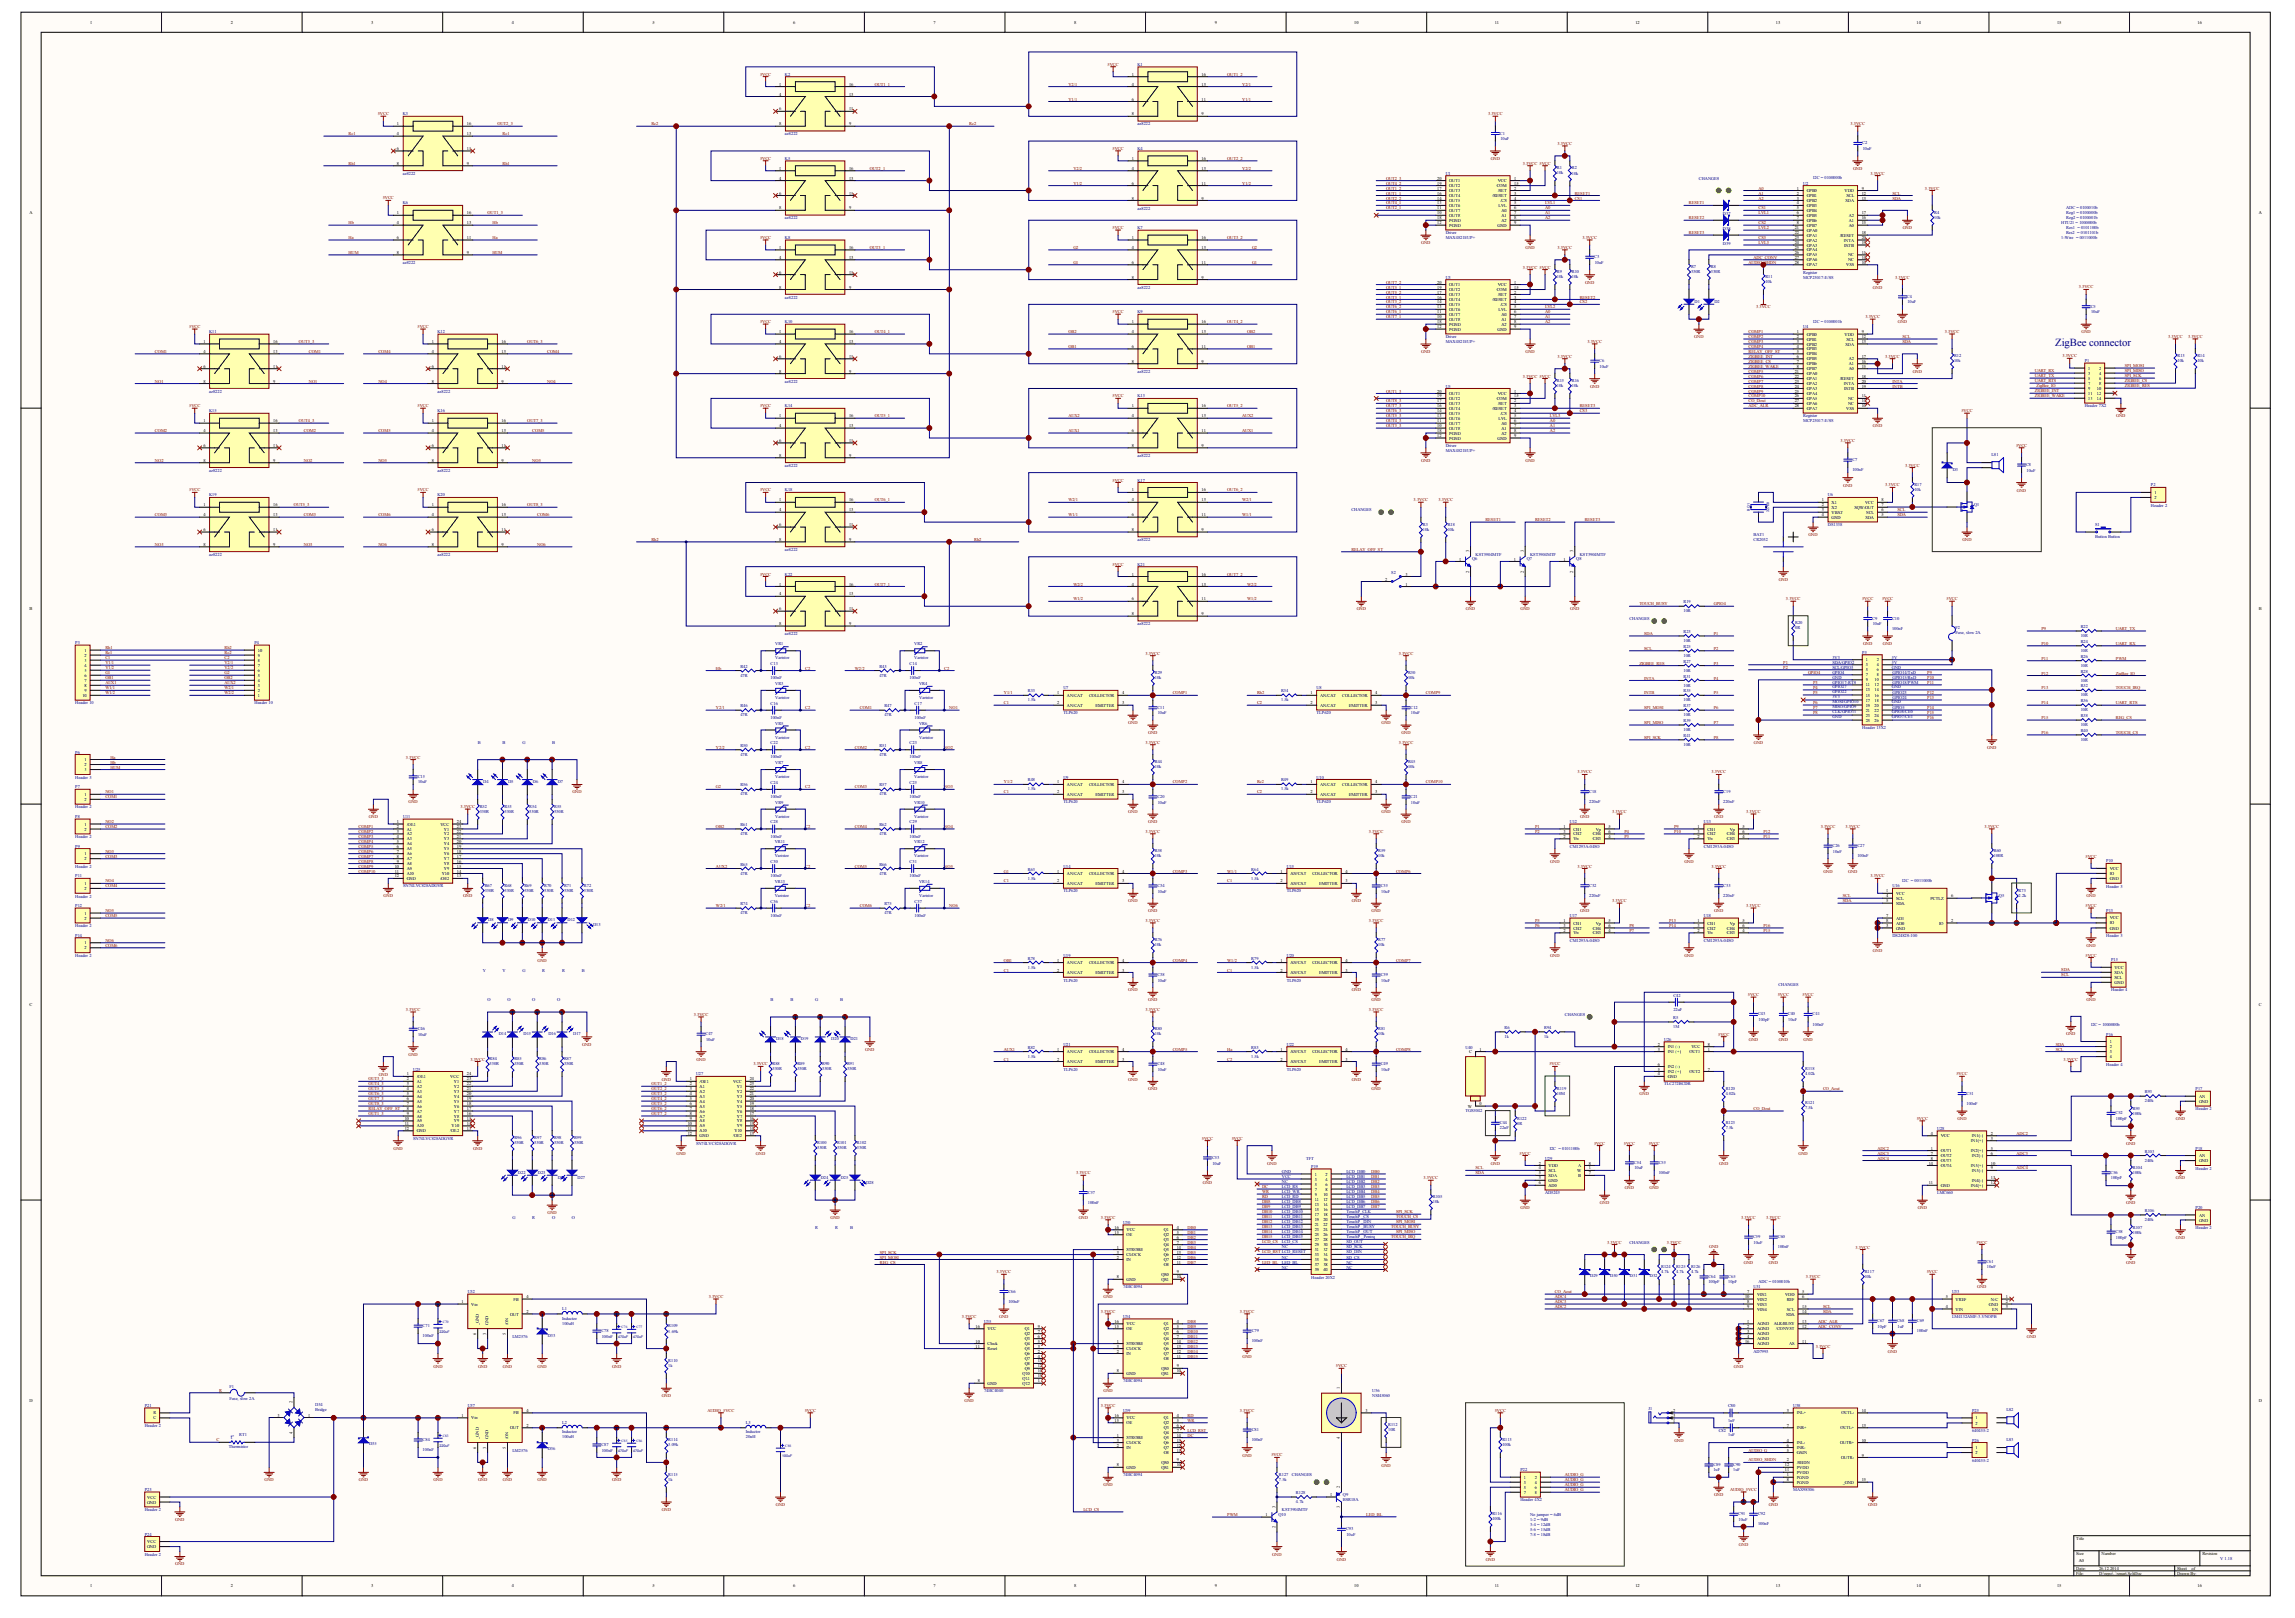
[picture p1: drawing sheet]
<svg xmlns="http://www.w3.org/2000/svg" width="287mm" height="202mm" viewBox="0 0 287 202" stroke-linecap="round" stroke-linejoin="round" font-family="sans-serif">
<defs><g id="words">
<text font-size="1.3" fill="#000080" x="256.9" y="43.2">ZigBee connector</text>
<text font-size=".7" fill="#00f" x="28.8" y="179.7">t°</text>
<g font-size=".6">
<text x="11.3" y="3">1</text>
<text x="28.8" y="3">2</text>
<text x="46.4" y="3">3</text>
<text x="64" y="3">4</text>
<text x="81.5" y="3">5</text>
<text x="99.1" y="3">6</text>
<text x="116.7" y="3">7</text>
<text x="134.2" y="3">8</text>
<text x="151.8" y="3">9</text>
<text x="169.2" y="3">10</text>
<text x="186.8" y="3">11</text>
<text x="204.4" y="3">12</text>
<text x="221.9" y="3">13</text>
<text x="239.5" y="3">14</text>
<text x="257.1" y="3">15</text>
<text x="274.6" y="3">16</text>
<text x="97.4" y="10.7">1</text>
<text x="97.4" y="11.9">4</text>
<text x="106.1" y="11.9">13</text>
<text x="106.1" y="10.7">16</text>
<text x="141.4" y="9.5">1</text>
<text x="141.4" y="10.7">4</text>
<text x="150.2" y="10.7">13</text>
<text x="150.2" y="9.5">16</text>
<text x="49.6" y="15.7">1</text>
<text x="49.6" y="16.9">4</text>
<text x="58.3" y="16.9">13</text>
<text x="58.3" y="15.7">16</text>
<text x="97.4" y="13.8">6</text>
<text x="97.4" y="15.7">8</text>
<text x="106.1" y="15.7">9</text>
<text x="106.1" y="13.8">11</text>
<text x="141.4" y="12.6">6</text>
<text x="141.4" y="14.4">8</text>
<text x="150.2" y="14.4">9</text>
<text x="150.2" y="12.6">11</text>
<text x="49.6" y="18.7">6</text>
<text x="49.6" y="20.6">8</text>
<text x="58.3" y="20.6">9</text>
<text x="58.3" y="18.7">11</text>
<text x="97.4" y="21.2">1</text>
<text x="97.4" y="22.4">4</text>
<text x="106.1" y="22.4">13</text>
<text x="106.1" y="21.2">16</text>
<text x="141.4" y="20">1</text>
<text x="141.4" y="21.2">4</text>
<text x="141.4" y="23.1">6</text>
<text x="150.2" y="23.1">11</text>
<text x="150.2" y="21.2">13</text>
<text x="150.2" y="20">16</text>
<text x="179.6" y="23.7">17</text>
<text x="179.6" y="23.1">19</text>
<text x="179.6" y="22.4">20</text>
<text x="181.1" y="23.4">OUT2</text>
<text x="181.1" y="22.8">OUT1</text>
<text x="187.1" y="23.4">COM</text>
<text x="187.2" y="22.8">VCC</text>
<text x="189.2" y="22.4">1</text>
<text x="189.2" y="23.7">2</text>
<text x="189.2" y="23.1">15</text>
<text x="224.6" y="23.7">1</text>
<text x="232.7" y="23.7">9</text>
<text x="3.7" y="26.7">A</text>
<text x="49.6" y="26.8">1</text>
<text x="49.6" y="28">4</text>
<text x="49.6" y="29.9">6</text>
<text x="58.3" y="29.9">11</text>
<text x="58.3" y="28">13</text>
<text x="58.3" y="26.8">16</text>
<text x="97.4" y="24.3">6</text>
<text x="97.4" y="26.2">8</text>
<text x="106.1" y="26.2">9</text>
<text x="106.1" y="24.3">11</text>
<text x="141.4" y="24.9">8</text>
<text x="141.4" y="29.9">1</text>
<text x="150.2" y="24.9">9</text>
<text x="150.2" y="29.9">16</text>
<text x="179.6" y="26.8">10</text>
<text x="179.6" y="26.2">11</text>
<text x="179.6" y="28">12</text>
<text x="179.6" y="25.5">13</text>
<text x="179.6" y="24.9">14</text>
<text x="179.6" y="24.3">16</text>
<text x="179.6" y="27.4">18</text>
<text x="181.1" y="27.1">OUT8</text>
<text x="181.1" y="26.5">OUT7</text>
<text x="181.1" y="28.3">PGND</text>
<text x="181.1" y="25.9">OUT6</text>
<text x="181.1" y="25.2">OUT5</text>
<text x="181.1" y="24.6">OUT4</text>
<text x="181.1" y="24">OUT3</text>
<text x="181.1" y="27.7">PGND</text>
<text x="186.5" y="24.6">/RESET</text>
<text x="187.1" y="28.3">GND</text>
<text x="187.2" y="24">/SET</text>
<text x="187.3" y="25.9">LVL</text>
<text x="187.5" y="25.2">/CS</text>
<text x="187.6" y="26.5">A0</text>
<text x="187.6" y="27.1">A1</text>
<text x="187.6" y="27.7">A2</text>
<text x="189.2" y="24.3">3</text>
<text x="189.2" y="24.9">4</text>
<text x="189.2" y="25.5">5</text>
<text x="189.2" y="26.2">6</text>
<text x="189.2" y="26.8">7</text>
<text x="189.2" y="27.4">8</text>
<text x="189.2" y="28">9</text>
<text x="224.3" y="28.6">21</text>
<text x="224.3" y="29.3">22</text>
<text x="224.3" y="29.9">23</text>
<text x="224.6" y="24.3">2</text>
<text x="224.6" y="24.9">3</text>
<text x="224.6" y="25.5">4</text>
<text x="224.6" y="26.2">5</text>
<text x="224.6" y="26.8">6</text>
<text x="224.6" y="27.4">7</text>
<text x="224.6" y="28">8</text>
<text x="225.8" y="24">GPB0</text>
<text x="225.8" y="24.6">GPB1</text>
<text x="225.8" y="25.2">GPB2</text>
<text x="225.8" y="25.9">GPB3</text>
<text x="225.8" y="26.5">GPB4</text>
<text x="225.8" y="27.1">GPB5</text>
<text x="225.8" y="27.7">GPB6</text>
<text x="225.8" y="28.3">GPB7</text>
<text x="225.8" y="29">GPA0</text>
<text x="225.8" y="29.6">GPA1</text>
<text x="229.9" y="29.6">/RESET</text>
<text x="230.5" y="24">VDD</text>
<text x="230.6" y="25.2">SDA</text>
<text x="230.8" y="24.6">SCL</text>
<text x="231.1" y="28.3">A0</text>
<text x="231.1" y="27.7">A1</text>
<text x="231.1" y="27.1">A2</text>
<text x="232.7" y="24.3">12</text>
<text x="232.7" y="24.9">13</text>
<text x="232.7" y="28">15</text>
<text x="232.7" y="27.4">16</text>
<text x="232.7" y="26.8">17</text>
<text x="232.7" y="29.3">18</text>
<text x="232.7" y="29.9">20</text>
<text x="282.3" y="26.7">A</text>
<text x="49.6" y="31.7">8</text>
<text x="58.3" y="31.7">9</text>
<text x="97.4" y="31.1">1</text>
<text x="97.4" y="32.3">4</text>
<text x="97.4" y="34.2">6</text>
<text x="106.1" y="34.2">11</text>
<text x="106.1" y="32.3">13</text>
<text x="106.1" y="31.1">16</text>
<text x="141.4" y="31.1">4</text>
<text x="141.4" y="33">6</text>
<text x="141.4" y="34.8">8</text>
<text x="150.2" y="34.8">9</text>
<text x="150.2" y="33">11</text>
<text x="150.2" y="31.1">13</text>
<text x="179.6" y="35.4">20</text>
<text x="181.1" y="35.7">OUT1</text>
<text x="187.2" y="35.7">VCC</text>
<text x="189.2" y="35.4">1</text>
<text x="224.3" y="30.5">24</text>
<text x="224.3" y="31.1">25</text>
<text x="224.3" y="31.7">26</text>
<text x="224.3" y="32.3">27</text>
<text x="224.3" y="33">28</text>
<text x="225.8" y="30.2">GPA2</text>
<text x="225.8" y="30.8">GPA3</text>
<text x="225.8" y="31.4">GPA4</text>
<text x="225.8" y="32">GPA5</text>
<text x="225.8" y="32.7">GPA6</text>
<text x="225.8" y="33.3">GPA7</text>
<text x="230.4" y="30.2">INTA</text>
<text x="230.5" y="30.8">INTB</text>
<text x="230.7" y="33.3">VSS</text>
<text x="231" y="32">NC</text>
<text x="231" y="32.7">NC</text>
<text x="232.7" y="33">10</text>
<text x="232.7" y="31.7">11</text>
<text x="232.7" y="32.3">14</text>
<text x="232.7" y="30.5">19</text>
<text x="97.4" y="36.1">8</text>
<text x="97.4" y="41.6">1</text>
<text x="106.1" y="36.1">9</text>
<text x="106.1" y="41.6">16</text>
<text x="141.4" y="40.4">1</text>
<text x="141.4" y="41.6">4</text>
<text x="150.2" y="41.6">13</text>
<text x="150.2" y="40.4">16</text>
<text x="179.6" y="39.8">10</text>
<text x="179.6" y="39.1">11</text>
<text x="179.6" y="41">12</text>
<text x="179.6" y="38.5">13</text>
<text x="179.6" y="37.9">14</text>
<text x="179.6" y="37.3">16</text>
<text x="179.6" y="36.7">17</text>
<text x="179.6" y="40.4">18</text>
<text x="179.6" y="36.1">19</text>
<text x="181.1" y="40.1">OUT8</text>
<text x="181.1" y="39.5">OUT7</text>
<text x="181.1" y="41.3">PGND</text>
<text x="181.1" y="38.8">OUT6</text>
<text x="181.1" y="38.2">OUT5</text>
<text x="181.1" y="37.6">OUT4</text>
<text x="181.1" y="37">OUT3</text>
<text x="181.1" y="40.7">PGND</text>
<text x="181.1" y="36.4">OUT2</text>
<text x="186.5" y="37.6">/RESET</text>
<text x="187.1" y="36.4">COM</text>
<text x="187.1" y="41.3">GND</text>
<text x="187.2" y="37">/SET</text>
<text x="187.3" y="38.8">LVL</text>
<text x="187.5" y="38.2">/CS</text>
<text x="187.6" y="39.5">A0</text>
<text x="187.6" y="40.1">A1</text>
<text x="187.6" y="40.7">A2</text>
<text x="189.2" y="36.7">2</text>
<text x="189.2" y="37.3">3</text>
<text x="189.2" y="37.9">4</text>
<text x="189.2" y="38.5">5</text>
<text x="189.2" y="39.1">6</text>
<text x="189.2" y="39.8">7</text>
<text x="189.2" y="40.4">8</text>
<text x="189.2" y="41">9</text>
<text x="189.2" y="36.1">15</text>
<text x="224.6" y="41.6">1</text>
<text x="225.8" y="41.9">GPB0</text>
<text x="230.5" y="41.9">VDD</text>
<text x="232.7" y="41.6">9</text>
<text x="25.4" y="42.9">1</text>
<text x="25.4" y="44.1">4</text>
<text x="25.4" y="45.9">6</text>
<text x="25.4" y="47.8">8</text>
<text x="34.1" y="47.8">9</text>
<text x="34.1" y="45.9">11</text>
<text x="34.1" y="44.1">13</text>
<text x="34.1" y="42.9">16</text>
<text x="54" y="42.9">1</text>
<text x="54" y="44.1">4</text>
<text x="54" y="45.9">6</text>
<text x="54" y="47.8">8</text>
<text x="62.7" y="47.8">9</text>
<text x="62.7" y="45.9">11</text>
<text x="62.7" y="44.1">13</text>
<text x="62.7" y="42.9">16</text>
<text x="97.4" y="42.9">4</text>
<text x="97.4" y="44.7">6</text>
<text x="97.4" y="46.6">8</text>
<text x="106.1" y="46.6">9</text>
<text x="106.1" y="44.7">11</text>
<text x="106.1" y="42.9">13</text>
<text x="141.4" y="43.5">6</text>
<text x="141.4" y="45.3">8</text>
<text x="150.2" y="45.3">9</text>
<text x="150.2" y="43.5">11</text>
<text x="224.3" y="46.6">21</text>
<text x="224.3" y="47.2">22</text>
<text x="224.3" y="47.8">23</text>
<text x="224.6" y="42.2">2</text>
<text x="224.6" y="42.9">3</text>
<text x="224.6" y="43.5">4</text>
<text x="224.6" y="44.1">5</text>
<text x="224.6" y="44.7">6</text>
<text x="224.6" y="45.3">7</text>
<text x="224.6" y="45.9">8</text>
<text x="225.8" y="42.6">GPB1</text>
<text x="225.8" y="43.2">GPB2</text>
<text x="225.8" y="43.8">GPB3</text>
<text x="225.8" y="44.4">GPB4</text>
<text x="225.8" y="45">GPB5</text>
<text x="225.8" y="45.6">GPB6</text>
<text x="225.8" y="46.3">GPB7</text>
<text x="225.8" y="46.9">GPA0</text>
<text x="225.8" y="47.5">GPA1</text>
<text x="229.9" y="47.5">/RESET</text>
<text x="230.6" y="43.2">SDA</text>
<text x="230.8" y="42.6">SCL</text>
<text x="231.1" y="46.3">A0</text>
<text x="231.1" y="45.6">A1</text>
<text x="231.1" y="45">A2</text>
<text x="232.7" y="42.2">12</text>
<text x="232.7" y="42.9">13</text>
<text x="232.7" y="45.9">15</text>
<text x="232.7" y="45.3">16</text>
<text x="232.7" y="44.7">17</text>
<text x="232.7" y="47.2">18</text>
<text x="232.7" y="47.8">20</text>
<text x="261" y="46.2">1</text>
<text x="261" y="46.8">3</text>
<text x="261" y="47.4">5</text>
<text x="262.3" y="46.2">2</text>
<text x="262.3" y="46.8">4</text>
<text x="262.3" y="47.4">6</text>
<text x="25.4" y="52.7">1</text>
<text x="25.4" y="54">4</text>
<text x="34.1" y="54">13</text>
<text x="34.1" y="52.7">16</text>
<text x="54" y="52.7">1</text>
<text x="54" y="54">4</text>
<text x="62.7" y="54">13</text>
<text x="62.7" y="52.7">16</text>
<text x="97.4" y="52.1">1</text>
<text x="97.4" y="53.4">4</text>
<text x="106.1" y="53.4">13</text>
<text x="106.1" y="52.1">16</text>
<text x="141.4" y="50.9">1</text>
<text x="141.4" y="52.1">4</text>
<text x="141.4" y="54">6</text>
<text x="150.2" y="54">11</text>
<text x="150.2" y="52.1">13</text>
<text x="150.2" y="50.9">16</text>
<text x="179.6" y="53.4">10</text>
<text x="179.6" y="52.7">11</text>
<text x="179.6" y="52.1">13</text>
<text x="179.6" y="51.5">14</text>
<text x="179.6" y="50.9">16</text>
<text x="179.6" y="50.3">17</text>
<text x="179.6" y="54">18</text>
<text x="179.6" y="49.7">19</text>
<text x="179.6" y="49">20</text>
<text x="181.1" y="53.7">OUT8</text>
<text x="181.1" y="53.1">OUT7</text>
<text x="181.1" y="52.4">OUT6</text>
<text x="181.1" y="51.8">OUT5</text>
<text x="181.1" y="51.2">OUT4</text>
<text x="181.1" y="50.6">OUT3</text>
<text x="181.1" y="50">OUT2</text>
<text x="181.1" y="49.4">OUT1</text>
<text x="186.5" y="51.2">/RESET</text>
<text x="187.1" y="50">COM</text>
<text x="187.2" y="49.4">VCC</text>
<text x="187.2" y="50.6">/SET</text>
<text x="187.3" y="52.4">LVL</text>
<text x="187.5" y="51.8">/CS</text>
<text x="187.6" y="53.1">A0</text>
<text x="187.6" y="53.7">A1</text>
<text x="189.2" y="49">1</text>
<text x="189.2" y="50.3">2</text>
<text x="189.2" y="50.9">3</text>
<text x="189.2" y="51.5">4</text>
<text x="189.2" y="52.1">5</text>
<text x="189.2" y="52.7">6</text>
<text x="189.2" y="53.4">7</text>
<text x="189.2" y="54">8</text>
<text x="189.2" y="49.7">15</text>
<text x="224.3" y="48.4">24</text>
<text x="224.3" y="49">25</text>
<text x="224.3" y="49.7">26</text>
<text x="224.3" y="50.3">27</text>
<text x="224.3" y="50.9">28</text>
<text x="225.8" y="48.1">GPA2</text>
<text x="225.8" y="48.7">GPA3</text>
<text x="225.8" y="49.4">GPA4</text>
<text x="225.8" y="50">GPA5</text>
<text x="225.8" y="50.6">GPA6</text>
<text x="225.8" y="51.2">GPA7</text>
<text x="230.4" y="48.1">INTA</text>
<text x="230.5" y="48.7">INTB</text>
<text x="230.7" y="51.2">VSS</text>
<text x="231" y="50">NC</text>
<text x="231" y="50.6">NC</text>
<text x="232.7" y="50.9">10</text>
<text x="232.7" y="49.7">11</text>
<text x="232.7" y="50.3">14</text>
<text x="232.7" y="48.4">19</text>
<text x="261" y="48.1">7</text>
<text x="261" y="48.7">9</text>
<text x="261" y="49.3">11</text>
<text x="261" y="50">13</text>
<text x="262.1" y="48.7">10</text>
<text x="262.1" y="49.3">12</text>
<text x="262.1" y="50">14</text>
<text x="262.3" y="48.1">8</text>
<text x="25.4" y="55.8">6</text>
<text x="25.4" y="57.7">8</text>
<text x="34.1" y="57.7">9</text>
<text x="34.1" y="55.8">11</text>
<text x="54" y="55.8">6</text>
<text x="54" y="57.7">8</text>
<text x="62.7" y="57.7">9</text>
<text x="62.7" y="55.8">11</text>
<text x="97.4" y="55.2">6</text>
<text x="97.4" y="57.1">8</text>
<text x="106.1" y="57.1">9</text>
<text x="106.1" y="55.2">11</text>
<text x="141.4" y="55.8">8</text>
<text x="150.2" y="55.8">9</text>
<text x="179.6" y="54.6">12</text>
<text x="181.1" y="54.9">PGND</text>
<text x="181.1" y="54.3">PGND</text>
<text x="187.1" y="54.9">GND</text>
<text x="187.6" y="54.3">A2</text>
<text x="189.2" y="54.6">9</text>
<text x="25.4" y="63.3">1</text>
<text x="25.4" y="64.5">4</text>
<text x="34.1" y="64.5">13</text>
<text x="34.1" y="63.3">16</text>
<text x="54" y="63.3">1</text>
<text x="54" y="64.5">4</text>
<text x="62.7" y="64.5">13</text>
<text x="62.7" y="63.3">16</text>
<text x="97.4" y="62.6">1</text>
<text x="97.4" y="63.9">4</text>
<text x="97.4" y="65.7">6</text>
<text x="106.1" y="65.7">11</text>
<text x="106.1" y="63.9">13</text>
<text x="106.1" y="62.6">16</text>
<text x="141.4" y="61.4">1</text>
<text x="141.4" y="62.6">4</text>
<text x="141.4" y="64.5">6</text>
<text x="150.2" y="64.5">11</text>
<text x="150.2" y="62.6">13</text>
<text x="150.2" y="61.4">16</text>
<text x="227.7" y="62.6">1</text>
<text x="227.7" y="63.3">2</text>
<text x="227.7" y="63.9">3</text>
<text x="227.7" y="64.5">4</text>
<text x="228.9" y="63">X1</text>
<text x="228.9" y="63.6">X2</text>
<text x="228.9" y="64.2">VBAT</text>
<text x="228.9" y="64.8">GND</text>
<text x="231.8" y="63.6">SQW/OUT</text>
<text x="233.1" y="63">VCC</text>
<text x="233.1" y="64.8">SDA</text>
<text x="233.2" y="64.2">SCL</text>
<text x="235.2" y="64.5">5</text>
<text x="235.2" y="63.9">6</text>
<text x="235.2" y="63.3">7</text>
<text x="235.2" y="62.6">8</text>
<text x="269.2" y="61.7">1</text>
<text x="269.2" y="62.3">2</text>
<text x="25.4" y="66.4">6</text>
<text x="25.4" y="68.2">8</text>
<text x="34.1" y="68.2">9</text>
<text x="34.1" y="66.4">11</text>
<text x="54" y="66.4">6</text>
<text x="54" y="68.2">8</text>
<text x="62.7" y="68.2">9</text>
<text x="62.7" y="66.4">11</text>
<text x="97.4" y="67.6">8</text>
<text x="106.1" y="67.6">9</text>
<text x="141.4" y="66.4">8</text>
<text x="141.4" y="71.9">1</text>
<text x="150.2" y="66.4">9</text>
<text x="150.2" y="71.9">16</text>
<text x="175.6" y="71.9">3</text>
<text x="182.4" y="70">1</text>
<text x="189.2" y="70">1</text>
<text x="195.4" y="70">1</text>
<text x="3.7" y="76.2">B</text>
<text x="97.4" y="73.1">1</text>
<text x="97.4" y="74.4">4</text>
<text x="97.4" y="76.2">6</text>
<text x="106.1" y="76.2">11</text>
<text x="106.1" y="74.4">13</text>
<text x="106.1" y="73.1">16</text>
<text x="141.4" y="73.1">4</text>
<text x="141.4" y="75">6</text>
<text x="141.4" y="76.9">8</text>
<text x="150.2" y="76.9">9</text>
<text x="150.2" y="75">11</text>
<text x="150.2" y="73.1">13</text>
<text x="173.1" y="72.5">2</text>
<text x="175.6" y="73.2">1</text>
<text x="282.3" y="76.2">B</text>
<text x="10.6" y="81.4">1</text>
<text x="10.6" y="82">2</text>
<text x="10.6" y="82.7">3</text>
<text x="10.6" y="83.3">4</text>
<text x="10.6" y="83.9">5</text>
<text x="32.2" y="83.9">6</text>
<text x="32.2" y="83.3">7</text>
<text x="32.2" y="82.7">8</text>
<text x="32.2" y="82">9</text>
<text x="32.2" y="81.4">10</text>
<text x="97.4" y="78.1">8</text>
<text x="106.1" y="78.1">9</text>
<text x="233.2" y="82.6">1</text>
<text x="233.2" y="83.2">3</text>
<text x="233.2" y="83.9">5</text>
<text x="234.5" y="82.6">2</text>
<text x="234.5" y="83.2">4</text>
<text x="234.5" y="83.9">6</text>
<text x="10.3" y="87.1">10</text>
<text x="10.6" y="84.6">6</text>
<text x="10.6" y="85.2">7</text>
<text x="10.6" y="85.8">8</text>
<text x="10.6" y="86.4">9</text>
<text x="32.2" y="87.1">1</text>
<text x="32.2" y="86.4">2</text>
<text x="32.2" y="85.8">3</text>
<text x="32.2" y="85.2">4</text>
<text x="32.2" y="84.6">5</text>
<text x="132.1" y="86.8">1</text>
<text x="132.1" y="88">2</text>
<text x="133.3" y="87.1">AN/CAT</text>
<text x="133.3" y="88.3">AN/CAT</text>
<text x="136.1" y="87.1">COLLECTOR</text>
<text x="136.9" y="88.3">EMITTER</text>
<text x="140.2" y="88">3</text>
<text x="140.2" y="86.8">4</text>
<text x="163.8" y="86.8">1</text>
<text x="163.8" y="88">2</text>
<text x="165" y="87.1">AN/CAT</text>
<text x="165" y="88.3">AN/CAT</text>
<text x="167.7" y="87.1">COLLECTOR</text>
<text x="168.6" y="88.3">EMITTER</text>
<text x="171.9" y="88">3</text>
<text x="171.9" y="86.8">4</text>
<text x="233.2" y="84.5">7</text>
<text x="233.2" y="85.1">9</text>
<text x="233.2" y="85.8">11</text>
<text x="233.2" y="86.4">13</text>
<text x="233.2" y="87">15</text>
<text x="233.2" y="87.6">17</text>
<text x="233.2" y="88.3">19</text>
<text x="233.2" y="88.9">21</text>
<text x="233.2" y="89.5">23</text>
<text x="234.3" y="85.1">10</text>
<text x="234.3" y="85.8">12</text>
<text x="234.3" y="86.4">14</text>
<text x="234.3" y="87">16</text>
<text x="234.3" y="87.6">18</text>
<text x="234.3" y="88.3">20</text>
<text x="234.3" y="88.9">22</text>
<text x="234.3" y="89.5">24</text>
<text x="234.5" y="84.5">8</text>
<text x="10.6" y="95.1">1</text>
<text x="10.6" y="95.7">2</text>
<text x="233.2" y="90.2">25</text>
<text x="234.3" y="90.2">26</text>
<text x="10.6" y="99.4">1</text>
<text x="10.6" y="100.1">2</text>
<text x="10.6" y="96.3">3</text>
<text x="132.1" y="97.9">1</text>
<text x="132.1" y="99.1">2</text>
<text x="133.3" y="98.2">AN/CAT</text>
<text x="133.3" y="99.4">AN/CAT</text>
<text x="136.1" y="98.2">COLLECTOR</text>
<text x="136.9" y="99.4">EMITTER</text>
<text x="140.2" y="99.1">3</text>
<text x="140.2" y="97.9">4</text>
<text x="163.8" y="97.9">1</text>
<text x="163.8" y="99.1">2</text>
<text x="165" y="98.2">AN/CAT</text>
<text x="165" y="99.4">AN/CAT</text>
<text x="167.7" y="98.2">COLLECTOR</text>
<text x="168.6" y="99.4">EMITTER</text>
<text x="171.9" y="99.1">3</text>
<text x="171.9" y="97.9">4</text>
<text x="10.6" y="103.1">1</text>
<text x="10.6" y="103.8">2</text>
<text x="10.6" y="106.8">1</text>
<text x="10.6" y="107.5">2</text>
<text x="49.6" y="102.8">1</text>
<text x="49.6" y="103.4">2</text>
<text x="49.6" y="104.1">3</text>
<text x="49.6" y="104.7">4</text>
<text x="49.6" y="105.3">5</text>
<text x="49.6" y="105.9">6</text>
<text x="49.6" y="106.5">7</text>
<text x="49.6" y="107.2">8</text>
<text x="49.6" y="107.8">9</text>
<text x="50.8" y="103.1">/OE1</text>
<text x="50.8" y="103.8">A1</text>
<text x="50.8" y="104.4">A2</text>
<text x="50.8" y="105">A3</text>
<text x="50.8" y="105.6">A4</text>
<text x="50.8" y="106.2">A5</text>
<text x="50.8" y="106.8">A6</text>
<text x="50.8" y="107.5">A7</text>
<text x="55" y="103.1">VCC</text>
<text x="55.5" y="107.5">Y7</text>
<text x="55.5" y="106.8">Y6</text>
<text x="55.5" y="106.2">Y5</text>
<text x="55.5" y="105.6">Y4</text>
<text x="55.5" y="105">Y3</text>
<text x="55.5" y="104.4">Y2</text>
<text x="55.5" y="103.8">Y1</text>
<text x="57.1" y="107.8">16</text>
<text x="57.1" y="107.2">17</text>
<text x="57.1" y="106.5">18</text>
<text x="57.1" y="105.9">19</text>
<text x="57.1" y="105.3">20</text>
<text x="57.1" y="104.7">21</text>
<text x="57.1" y="104.1">22</text>
<text x="57.1" y="103.4">23</text>
<text x="57.1" y="102.8">24</text>
<text x="195.4" y="103.4">1</text>
<text x="195.4" y="104.7">2</text>
<text x="195.4" y="104.1">3</text>
<text x="196.6" y="103.8">CH1</text>
<text x="196.6" y="105">Vn</text>
<text x="196.6" y="104.4">CH2</text>
<text x="199.1" y="105">CH3</text>
<text x="199.1" y="104.4">CH4</text>
<text x="199.4" y="103.8">Vp</text>
<text x="201" y="104.7">4</text>
<text x="201" y="103.4">5</text>
<text x="201" y="104.1">6</text>
<text x="212.2" y="103.4">1</text>
<text x="212.2" y="104.7">2</text>
<text x="212.2" y="104.1">3</text>
<text x="213.4" y="103.8">CH1</text>
<text x="213.4" y="105">Vn</text>
<text x="213.4" y="104.4">CH2</text>
<text x="215.8" y="105">CH3</text>
<text x="215.8" y="104.4">CH4</text>
<text x="216.2" y="103.8">Vp</text>
<text x="217.8" y="104.7">4</text>
<text x="217.8" y="103.4">5</text>
<text x="217.8" y="104.1">6</text>
<text x="10.6" y="110.6">1</text>
<text x="10.6" y="111.2">2</text>
<text x="49.3" y="108.4">10</text>
<text x="49.3" y="109">11</text>
<text x="49.3" y="109.6">12</text>
<text x="50.8" y="108.1">A8</text>
<text x="50.8" y="108.7">A9</text>
<text x="50.8" y="109.3">A10</text>
<text x="50.8" y="109.9">GND</text>
<text x="55" y="109.9">/OE2</text>
<text x="55.2" y="109.3">Y10</text>
<text x="55.5" y="108.7">Y9</text>
<text x="55.5" y="108.1">Y8</text>
<text x="57.1" y="109.6">13</text>
<text x="57.1" y="109">14</text>
<text x="57.1" y="108.4">15</text>
<text x="132.1" y="109">1</text>
<text x="132.1" y="110.2">2</text>
<text x="133.3" y="109.3">AN/CAT</text>
<text x="133.3" y="110.6">AN/CAT</text>
<text x="136.1" y="109.3">COLLECTOR</text>
<text x="136.9" y="110.6">EMITTER</text>
<text x="140.2" y="110.2">3</text>
<text x="140.2" y="109">4</text>
<text x="160" y="109">1</text>
<text x="160" y="110.2">2</text>
<text x="161.3" y="109.3">AN/CAT</text>
<text x="161.3" y="110.6">AN/CAT</text>
<text x="164" y="109.3">COLLECTOR</text>
<text x="164.8" y="110.6">EMITTER</text>
<text x="168.1" y="110.2">3</text>
<text x="168.1" y="109">4</text>
<text x="235.7" y="111.5">1</text>
<text x="235.7" y="112.1">4</text>
<text x="235.7" y="112.7">5</text>
<text x="236.9" y="111.8">VCC</text>
<text x="236.9" y="112.4">SCL</text>
<text x="236.9" y="113">SDA</text>
<text x="241.2" y="112.4">PCTLZ</text>
<text x="243.8" y="112.1">6</text>
<text x="263.7" y="108.7">VCC</text>
<text x="263.7" y="109.3">IO</text>
<text x="263.7" y="109.9">GND</text>
<text x="10.6" y="114.3">1</text>
<text x="10.6" y="114.9">2</text>
<text x="10.6" y="118">1</text>
<text x="10.6" y="118.6">2</text>
<text x="195.4" y="115.2">1</text>
<text x="195.4" y="116.4">2</text>
<text x="195.4" y="115.8">3</text>
<text x="196.6" y="115.5">CH1</text>
<text x="196.6" y="116.7">Vn</text>
<text x="196.6" y="116.1">CH2</text>
<text x="199.1" y="116.7">CH3</text>
<text x="199.1" y="116.1">CH4</text>
<text x="199.4" y="115.5">Vp</text>
<text x="201" y="116.4">4</text>
<text x="201" y="115.2">5</text>
<text x="201" y="115.8">6</text>
<text x="212.2" y="115.2">1</text>
<text x="212.2" y="116.4">2</text>
<text x="212.2" y="115.8">3</text>
<text x="213.4" y="115.5">CH1</text>
<text x="213.4" y="116.7">Vn</text>
<text x="213.4" y="116.1">CH2</text>
<text x="215.8" y="116.7">CH3</text>
<text x="215.8" y="116.1">CH4</text>
<text x="216.2" y="115.5">Vp</text>
<text x="217.8" y="116.4">4</text>
<text x="217.8" y="115.2">5</text>
<text x="217.8" y="115.8">6</text>
<text x="235.7" y="115.8">3</text>
<text x="235.7" y="114.6">7</text>
<text x="235.7" y="115.2">8</text>
<text x="236.9" y="116.1">GND</text>
<text x="236.9" y="114.9">AD1</text>
<text x="236.9" y="115.5">AD0</text>
<text x="242.3" y="115.5">IO</text>
<text x="243.8" y="115.2">2</text>
<text x="263.7" y="114.9">VCC</text>
<text x="263.7" y="115.5">IO</text>
<text x="263.7" y="116.1">GND</text>
<text x="3.7" y="125.7">C</text>
<text x="132.1" y="120.1">1</text>
<text x="132.1" y="121.4">2</text>
<text x="133.3" y="120.5">AN/CAT</text>
<text x="133.3" y="121.7">AN/CAT</text>
<text x="136.1" y="120.5">COLLECTOR</text>
<text x="136.9" y="121.7">EMITTER</text>
<text x="140.2" y="121.4">3</text>
<text x="140.2" y="120.1">4</text>
<text x="160" y="120.1">1</text>
<text x="160" y="121.4">2</text>
<text x="161.3" y="120.5">AN/CAT</text>
<text x="161.3" y="121.7">AN/CAT</text>
<text x="164" y="120.5">COLLECTOR</text>
<text x="164.8" y="121.7">EMITTER</text>
<text x="168.1" y="121.4">3</text>
<text x="168.1" y="120.1">4</text>
<text x="264.3" y="121">VCC</text>
<text x="264.3" y="121.7">SDA</text>
<text x="264.3" y="122.3">SCL</text>
<text x="264.3" y="122.9">GND</text>
<text x="282.3" y="125.7">C</text>
<text x="132.1" y="131.3">1</text>
<text x="133.3" y="131.6">AN/CAT</text>
<text x="136.1" y="131.6">COLLECTOR</text>
<text x="140.2" y="131.3">4</text>
<text x="160" y="131.3">1</text>
<text x="161.3" y="131.6">AN/CAT</text>
<text x="164" y="131.6">COLLECTOR</text>
<text x="168.1" y="131.3">4</text>
<text x="183.6" y="131.6">C</text>
<text x="184.9" y="131.3">1</text>
<text x="207.2" y="130.7">2</text>
<text x="207.2" y="131.3">3</text>
<text x="208.4" y="131">IN1 (-)</text>
<text x="208.4" y="131.6">IN1 (+)</text>
<text x="211.1" y="131.6">OUT1</text>
<text x="211.4" y="131">VCC</text>
<text x="213.4" y="131.3">1</text>
<text x="213.4" y="130.7">8</text>
<text x="263.7" y="130.3">1</text>
<text x="263.7" y="130.9">2</text>
<text x="263.7" y="131.6">3</text>
<text x="50.9" y="134.4">1</text>
<text x="50.9" y="135">2</text>
<text x="50.9" y="135.6">3</text>
<text x="50.9" y="136.2">4</text>
<text x="50.9" y="136.8">5</text>
<text x="50.9" y="137.4">6</text>
<text x="52.1" y="134.7">/OE1</text>
<text x="52.1" y="135.3">A1</text>
<text x="52.1" y="135.9">A2</text>
<text x="52.1" y="136.5">A3</text>
<text x="52.1" y="137.1">A4</text>
<text x="52.1" y="137.8">A5</text>
<text x="56.3" y="134.7">VCC</text>
<text x="56.7" y="137.8">Y5</text>
<text x="56.7" y="137.1">Y4</text>
<text x="56.7" y="136.5">Y3</text>
<text x="56.7" y="135.9">Y2</text>
<text x="56.7" y="135.3">Y1</text>
<text x="58.3" y="137.4">19</text>
<text x="58.3" y="136.8">20</text>
<text x="58.3" y="136.2">21</text>
<text x="58.3" y="135.6">22</text>
<text x="58.3" y="135">23</text>
<text x="58.3" y="134.4">24</text>
<text x="86.2" y="135">1</text>
<text x="86.2" y="135.6">2</text>
<text x="86.2" y="136.2">3</text>
<text x="86.2" y="136.8">4</text>
<text x="86.2" y="137.4">5</text>
<text x="87.4" y="135.3">/OE1</text>
<text x="87.4" y="135.9">A1</text>
<text x="87.4" y="136.5">A2</text>
<text x="87.4" y="137.1">A3</text>
<text x="87.4" y="137.8">A4</text>
<text x="91.6" y="135.3">VCC</text>
<text x="92.1" y="137.8">Y4</text>
<text x="92.1" y="137.1">Y3</text>
<text x="92.1" y="136.5">Y2</text>
<text x="92.1" y="135.9">Y1</text>
<text x="93.7" y="137.4">20</text>
<text x="93.7" y="136.8">21</text>
<text x="93.7" y="136.2">22</text>
<text x="93.7" y="135.6">23</text>
<text x="93.7" y="135">24</text>
<text x="132.1" y="132.5">2</text>
<text x="133.3" y="132.8">AN/CAT</text>
<text x="136.9" y="132.8">EMITTER</text>
<text x="140.2" y="132.5">3</text>
<text x="160" y="132.5">2</text>
<text x="161.3" y="132.8">AN/CAT</text>
<text x="164.8" y="132.8">EMITTER</text>
<text x="168.1" y="132.5">3</text>
<text x="207.2" y="134.4">4</text>
<text x="207.2" y="133.7">5</text>
<text x="207.2" y="133.1">6</text>
<text x="208.4" y="134.7">GND</text>
<text x="208.4" y="134.1">IN2 (+)</text>
<text x="208.4" y="133.4">IN2 (-)</text>
<text x="211.1" y="134.1">OUT2</text>
<text x="213.4" y="133.7">7</text>
<text x="263.7" y="132.2">4</text>
<text x="274.8" y="137.1">AN</text>
<text x="274.8" y="137.8">GND</text>
<text x="50.6" y="139.9">10</text>
<text x="50.6" y="140.5">11</text>
<text x="50.6" y="141.2">12</text>
<text x="50.9" y="138.1">7</text>
<text x="50.9" y="138.7">8</text>
<text x="50.9" y="139.3">9</text>
<text x="52.1" y="138.4">A6</text>
<text x="52.1" y="139">A7</text>
<text x="52.1" y="139.6">A8</text>
<text x="52.1" y="140.2">A9</text>
<text x="52.1" y="140.9">A10</text>
<text x="52.1" y="141.5">GND</text>
<text x="56.2" y="141.5">/OE2</text>
<text x="56.4" y="140.9">Y10</text>
<text x="56.7" y="140.2">Y9</text>
<text x="56.7" y="139.6">Y8</text>
<text x="56.7" y="139">Y7</text>
<text x="56.7" y="138.4">Y6</text>
<text x="58.3" y="141.2">13</text>
<text x="58.3" y="140.5">14</text>
<text x="58.3" y="139.9">15</text>
<text x="58.3" y="139.3">16</text>
<text x="58.3" y="138.7">17</text>
<text x="58.3" y="138.1">18</text>
<text x="85.9" y="140.5">10</text>
<text x="85.9" y="141.2">11</text>
<text x="85.9" y="141.8">12</text>
<text x="86.2" y="138.1">6</text>
<text x="86.2" y="138.7">7</text>
<text x="86.2" y="139.3">8</text>
<text x="86.2" y="139.9">9</text>
<text x="87.4" y="138.4">A5</text>
<text x="87.4" y="139">A6</text>
<text x="87.4" y="139.6">A7</text>
<text x="87.4" y="140.2">A8</text>
<text x="87.4" y="140.9">A9</text>
<text x="87.4" y="141.5">A10</text>
<text x="87.4" y="142.1">GND</text>
<text x="91.6" y="142.1">/OE2</text>
<text x="91.8" y="141.5">Y10</text>
<text x="92.1" y="140.9">Y9</text>
<text x="92.1" y="140.2">Y8</text>
<text x="92.1" y="139.6">Y7</text>
<text x="92.1" y="139">Y6</text>
<text x="92.1" y="138.4">Y5</text>
<text x="93.7" y="141.8">13</text>
<text x="93.7" y="141.2">14</text>
<text x="93.7" y="140.5">15</text>
<text x="93.7" y="139.9">16</text>
<text x="93.7" y="139.3">17</text>
<text x="93.7" y="138.7">18</text>
<text x="93.7" y="138.1">19</text>
<text x="183.5" y="138.4">W</text>
<text x="184.9" y="138.1">0</text>
<text x="241.3" y="143.6">1</text>
<text x="241.3" y="141.8">4</text>
<text x="242.5" y="143.9">OUT1</text>
<text x="242.5" y="142.1">VCC</text>
<text x="246.3" y="142.7">IN1(+)</text>
<text x="246.3" y="143.9">IN2(+)</text>
<text x="246.4" y="142.1">IN1(-)</text>
<text x="248.8" y="141.8">2</text>
<text x="248.8" y="142.4">3</text>
<text x="248.8" y="143.6">5</text>
<text x="164.3" y="146.9">1</text>
<text x="164.3" y="147.5">3</text>
<text x="164.3" y="148.1">5</text>
<text x="164.3" y="148.7">7</text>
<text x="164.3" y="149.4">9</text>
<text x="165.4" y="149.4">10</text>
<text x="165.7" y="146.9">2</text>
<text x="165.7" y="147.5">4</text>
<text x="165.7" y="148.1">6</text>
<text x="165.7" y="148.7">8</text>
<text x="192.3" y="145.5">2</text>
<text x="192.3" y="147.3">3</text>
<text x="192.3" y="146.1">4</text>
<text x="192.3" y="146.7">5</text>
<text x="192.3" y="148">6</text>
<text x="193.5" y="145.8">VDD</text>
<text x="193.5" y="147.7">GND</text>
<text x="193.5" y="146.4">SCL</text>
<text x="193.5" y="147">SDA</text>
<text x="193.5" y="148.3">AD0</text>
<text x="197.1" y="146.4">W</text>
<text x="197.2" y="145.8">A</text>
<text x="197.2" y="147">B</text>
<text x="198.6" y="146.1">1</text>
<text x="198.6" y="146.7">7</text>
<text x="198.6" y="145.5">8</text>
<text x="241" y="148">11</text>
<text x="241" y="145.5">14</text>
<text x="241.3" y="144.3">7</text>
<text x="241.3" y="144.9">8</text>
<text x="242.5" y="144.6">OUT2</text>
<text x="242.5" y="145.2">OUT3</text>
<text x="242.5" y="148.3">GND</text>
<text x="242.5" y="145.8">OUT4</text>
<text x="246.3" y="145.8">IN3(+)</text>
<text x="246.3" y="148.3">IN4(+)</text>
<text x="246.4" y="144.6">IN2(-)</text>
<text x="246.4" y="146.4">IN3(-)</text>
<text x="246.4" y="147.7">IN4(-)</text>
<text x="248.8" y="144.3">6</text>
<text x="248.8" y="146.1">9</text>
<text x="248.8" y="145.5">10</text>
<text x="248.8" y="148">12</text>
<text x="248.8" y="147.3">13</text>
<text x="274.8" y="144.6">AN</text>
<text x="274.8" y="145.2">GND</text>
<text x="139.3" y="154.1">15</text>
<text x="139.3" y="153.5">16</text>
<text x="139.6" y="156">1</text>
<text x="140.8" y="154.5">OE</text>
<text x="140.8" y="153.8">VCC</text>
<text x="145.4" y="153.8">Q1</text>
<text x="145.4" y="154.5">Q2</text>
<text x="145.4" y="155.1">Q3</text>
<text x="145.4" y="155.7">Q4</text>
<text x="147.1" y="153.5">4</text>
<text x="147.1" y="154.1">5</text>
<text x="147.1" y="154.8">6</text>
<text x="147.1" y="155.4">7</text>
<text x="147.1" y="156">14</text>
<text x="164.3" y="150">11</text>
<text x="164.3" y="150.6">13</text>
<text x="164.3" y="151.3">15</text>
<text x="164.3" y="151.9">17</text>
<text x="164.3" y="152.5">19</text>
<text x="164.3" y="153.1">21</text>
<text x="164.3" y="153.8">23</text>
<text x="164.3" y="154.4">25</text>
<text x="164.3" y="155">27</text>
<text x="164.3" y="155.7">29</text>
<text x="165.4" y="150">12</text>
<text x="165.4" y="150.6">14</text>
<text x="165.4" y="151.3">16</text>
<text x="165.4" y="151.9">18</text>
<text x="165.4" y="152.5">20</text>
<text x="165.4" y="153.1">22</text>
<text x="165.4" y="153.8">24</text>
<text x="165.4" y="154.4">26</text>
<text x="165.4" y="155">28</text>
<text x="165.4" y="155.7">30</text>
<text x="274.8" y="152">AN</text>
<text x="274.8" y="152.6">GND</text>
<text x="139.6" y="157.2">2</text>
<text x="139.6" y="156.6">3</text>
<text x="139.6" y="159.7">8</text>
<text x="140.8" y="156.3">STROBE</text>
<text x="140.8" y="157.5">IN</text>
<text x="140.8" y="156.9">CLOCK</text>
<text x="140.8" y="160">GND</text>
<text x="145.1" y="159.4">QS0</text>
<text x="145.1" y="160">QS1</text>
<text x="145.4" y="158.2">O8</text>
<text x="145.4" y="157.5">Q7</text>
<text x="145.4" y="156.9">Q6</text>
<text x="145.4" y="156.3">Q5</text>
<text x="147.1" y="159.1">9</text>
<text x="147.1" y="159.7">10</text>
<text x="147.1" y="157.9">11</text>
<text x="147.1" y="157.2">12</text>
<text x="147.1" y="156.6">13</text>
<text x="164.3" y="156.3">31</text>
<text x="164.3" y="156.9">33</text>
<text x="164.3" y="157.5">35</text>
<text x="164.3" y="158.2">37</text>
<text x="164.3" y="158.8">39</text>
<text x="165.4" y="156.3">32</text>
<text x="165.4" y="156.9">34</text>
<text x="165.4" y="157.5">36</text>
<text x="165.4" y="158.2">38</text>
<text x="165.4" y="158.8">40</text>
<text x="218.4" y="161.6">7</text>
<text x="219.6" y="161.9">VIN1</text>
<text x="223.1" y="161.9">VDD</text>
<text x="225.2" y="161.6">5</text>
<text x="57.7" y="162.8">1</text>
<text x="58.9" y="163.1">Vin</text>
<text x="63.7" y="164.4">OUT</text>
<text x="64.2" y="162.5">FB</text>
<text x="65.8" y="162.2">4</text>
<text x="65.8" y="164">2</text>
<text x="121.9" y="167.7">10</text>
<text x="121.9" y="165.9">16</text>
<text x="123.4" y="166.2">VCC</text>
<text x="128.1" y="167.4">Q3</text>
<text x="128.1" y="166.8">Q2</text>
<text x="128.1" y="166.2">Q1</text>
<text x="129.7" y="167.7">5</text>
<text x="129.7" y="167.1">6</text>
<text x="129.7" y="166.5">7</text>
<text x="129.7" y="165.9">9</text>
<text x="139.3" y="165.9">15</text>
<text x="139.3" y="165.3">16</text>
<text x="139.6" y="167.7">1</text>
<text x="140.8" y="166.2">OE</text>
<text x="140.8" y="165.6">VCC</text>
<text x="145.4" y="165.6">Q1</text>
<text x="145.4" y="166.2">Q2</text>
<text x="145.4" y="166.8">Q3</text>
<text x="145.4" y="167.4">Q4</text>
<text x="147.1" y="165.3">4</text>
<text x="147.1" y="165.9">5</text>
<text x="147.1" y="166.5">6</text>
<text x="147.1" y="167.1">7</text>
<text x="147.1" y="167.7">14</text>
<text x="218.1" y="162.2">10</text>
<text x="218.1" y="167.7">16</text>
<text x="218.4" y="165.3">1</text>
<text x="218.4" y="165.9">2</text>
<text x="218.4" y="166.5">3</text>
<text x="218.4" y="167.1">4</text>
<text x="218.4" y="162.8">8</text>
<text x="218.4" y="163.4">9</text>
<text x="219.6" y="165.6">AGND</text>
<text x="219.6" y="166.2">AGND</text>
<text x="219.6" y="166.8">AGND</text>
<text x="219.6" y="167.4">AGND</text>
<text x="219.6" y="163.1">VIN3</text>
<text x="219.6" y="163.7">VIN4</text>
<text x="219.6" y="162.5">VIN2</text>
<text x="221.7" y="165.6">ALR/BUSY</text>
<text x="221.9" y="166.2">/CONVST</text>
<text x="223.2" y="164.4">SDA</text>
<text x="223.3" y="162.5">REF</text>
<text x="223.3" y="163.7">SCL</text>
<text x="225.2" y="162.2">6</text>
<text x="225.2" y="167.7">11</text>
<text x="225.2" y="165.9">12</text>
<text x="225.2" y="165.3">13</text>
<text x="225.2" y="164">14</text>
<text x="225.2" y="163.4">15</text>
<text x="243.2" y="163.4">4</text>
<text x="243.2" y="162.2">5</text>
<text x="244.4" y="163.7">VIN</text>
<text x="244.4" y="162.5">VREF</text>
<text x="248.6" y="163.1">GND</text>
<text x="248.8" y="162.5">N/C</text>
<text x="249" y="163.7">EN</text>
<text x="250.7" y="162.2">1</text>
<text x="250.7" y="162.8">2</text>
<text x="250.7" y="163.4">3</text>
<text x="121.9" y="168.4">11</text>
<text x="122.2" y="172.7">8</text>
<text x="123.4" y="173">GND</text>
<text x="123.4" y="168.1">Clock</text>
<text x="123.4" y="168.7">Reset</text>
<text x="127.8" y="173">Q12</text>
<text x="127.8" y="171.8">Q10</text>
<text x="127.8" y="172.4">Q11</text>
<text x="128.1" y="169.3">Q6</text>
<text x="128.1" y="168.7">Q5</text>
<text x="128.1" y="169.9">Q7</text>
<text x="128.1" y="168.1">Q4</text>
<text x="128.1" y="171.1">Q9</text>
<text x="128.1" y="170.5">Q8</text>
<text x="129.7" y="172.7">1</text>
<text x="129.7" y="169">2</text>
<text x="129.7" y="168.4">3</text>
<text x="129.7" y="169.6">4</text>
<text x="129.7" y="170.8">12</text>
<text x="129.7" y="170.2">13</text>
<text x="129.7" y="171.5">14</text>
<text x="129.7" y="172.1">15</text>
<text x="139.6" y="169">2</text>
<text x="139.6" y="168.4">3</text>
<text x="139.6" y="171.5">8</text>
<text x="140.8" y="168.1">STROBE</text>
<text x="140.8" y="169.3">IN</text>
<text x="140.8" y="168.7">CLOCK</text>
<text x="140.8" y="171.8">GND</text>
<text x="145.1" y="171.1">QS0</text>
<text x="145.1" y="171.8">QS1</text>
<text x="145.4" y="169.9">O8</text>
<text x="145.4" y="169.3">Q7</text>
<text x="145.4" y="168.7">Q6</text>
<text x="145.4" y="168.1">Q5</text>
<text x="147.1" y="170.8">9</text>
<text x="147.1" y="171.5">10</text>
<text x="147.1" y="169.6">11</text>
<text x="147.1" y="169">12</text>
<text x="147.1" y="168.4">13</text>
<text x="219.6" y="168.1">AGND</text>
<text x="223.6" y="168.1">AS</text>
<text x="3.7" y="175.2">D</text>
<text x="19.2" y="176.7">R</text>
<text x="19.2" y="177.3">C</text>
<text x="34.7" y="177">3</text>
<text x="38.5" y="177">1</text>
<text x="57.7" y="177">1</text>
<text x="58.9" y="177.3">Vin</text>
<text x="63.7" y="178.6">OUT</text>
<text x="64.2" y="176.7">FB</text>
<text x="65.8" y="176.4">4</text>
<text x="65.8" y="178.3">2</text>
<text x="139.3" y="177.6">15</text>
<text x="139.3" y="177">16</text>
<text x="139.6" y="179.5">1</text>
<text x="140.8" y="179.8">STROBE</text>
<text x="140.8" y="178">OE</text>
<text x="140.8" y="177.3">VCC</text>
<text x="145.4" y="177.3">Q1</text>
<text x="145.4" y="178">Q2</text>
<text x="145.4" y="178.6">Q3</text>
<text x="145.4" y="179.2">Q4</text>
<text x="145.4" y="179.8">Q5</text>
<text x="147.1" y="177">4</text>
<text x="147.1" y="177.6">5</text>
<text x="147.1" y="178.3">6</text>
<text x="147.1" y="178.9">7</text>
<text x="147.1" y="179.5">14</text>
<text x="170.6" y="176.4">3</text>
<text x="209.1" y="176.4">2</text>
<text x="209.1" y="177.7">1</text>
<text x="209.1" y="177">3</text>
<text x="223.3" y="176.4">3</text>
<text x="223.3" y="178.3">7</text>
<text x="224.5" y="176.7">INL+</text>
<text x="224.5" y="178.6">INR+</text>
<text x="230" y="178.6">OUTL+</text>
<text x="230.1" y="176.7">OUTL-</text>
<text x="232.7" y="178.3">13</text>
<text x="232.7" y="176.4">14</text>
<text x="246.9" y="177.3">1</text>
<text x="246.9" y="178">2</text>
<text x="282.3" y="175.2">D</text>
<text x="139.6" y="180.7">2</text>
<text x="139.6" y="180.1">3</text>
<text x="139.6" y="183.2">8</text>
<text x="140.8" y="181">IN</text>
<text x="140.8" y="180.4">CLOCK</text>
<text x="140.8" y="183.5">GND</text>
<text x="145.1" y="182.9">QS0</text>
<text x="145.1" y="183.5">QS1</text>
<text x="145.4" y="181.7">O8</text>
<text x="145.4" y="181">Q7</text>
<text x="145.4" y="180.4">Q6</text>
<text x="147.1" y="182.6">9</text>
<text x="147.1" y="183.2">10</text>
<text x="147.1" y="181.4">11</text>
<text x="147.1" y="180.7">12</text>
<text x="147.1" y="180.1">13</text>
<text x="190.4" y="184.7">1</text>
<text x="190.4" y="185.4">3</text>
<text x="190.4" y="186">5</text>
<text x="191.8" y="184.7">2</text>
<text x="191.8" y="185.4">4</text>
<text x="191.8" y="186">6</text>
<text x="223.1" y="183.8">11</text>
<text x="223.1" y="183.2">12</text>
<text x="223.3" y="184.4">1</text>
<text x="223.3" y="182.6">2</text>
<text x="223.3" y="180.1">4</text>
<text x="223.3" y="181.4">5</text>
<text x="223.3" y="180.7">6</text>
<text x="223.3" y="185.1">8</text>
<text x="224.5" y="184.8">PGND</text>
<text x="224.5" y="182.9">/SHDN</text>
<text x="224.5" y="180.4">INL-</text>
<text x="224.5" y="181.7">GAIN</text>
<text x="224.5" y="181">INR-</text>
<text x="224.5" y="185.4">PGND</text>
<text x="224.5" y="184.1">PVDD</text>
<text x="224.5" y="183.5">PVDD</text>
<text x="229.9" y="180.4">OUTR+</text>
<text x="230.1" y="182.3">OUTR-</text>
<text x="230.3" y="185.4">_GND</text>
<text x="232.7" y="182">9</text>
<text x="232.7" y="180.1">10</text>
<text x="232.7" y="185.1">15</text>
<text x="246.9" y="181">1</text>
<text x="246.9" y="181.7">2</text>
<text x="18.4" y="187.9">GND</text>
<text x="18.4" y="187.2">VCC</text>
<text x="158.2" y="189.4">1</text>
<text x="166.2" y="186.9">1</text>
<text x="190.4" y="186.6">7</text>
<text x="191.8" y="186.6">8</text>
<text x="18.4" y="193.4">GND</text>
<text x="18.4" y="192.8">VCC</text>
<text x="259.5" y="192.3">Title</text>
<text x="259.5" y="194.2">Size</text>
<text x="259.5" y="196.1">Date:</text>
<text x="259.5" y="196.7">File:</text>
<text x="259.8" y="195.2">A0</text>
<text x="262.3" y="196.1">26.12.2014</text>
<text x="262.3" y="196.7">D:\repo\..\smart.SchDoc</text>
<text x="262.6" y="194.2">Number</text>
<text x="272.1" y="196.1">Sheet</text>
<text x="272.1" y="196.7">Drawn By:</text>
<text x="273.9" y="196.1">of</text>
<text x="275.2" y="194.2">Revision</text>
<text x="11.3" y="198.3">1</text>
<text x="28.8" y="198.3">2</text>
<text x="46.4" y="198.3">3</text>
<text x="64" y="198.3">4</text>
<text x="81.5" y="198.3">5</text>
<text x="99.1" y="198.3">6</text>
<text x="116.7" y="198.3">7</text>
<text x="134.2" y="198.3">8</text>
<text x="151.8" y="198.3">9</text>
<text x="169.2" y="198.3">10</text>
<text x="186.8" y="198.3">11</text>
<text x="204.4" y="198.3">12</text>
<text x="221.9" y="198.3">13</text>
<text x="239.5" y="198.3">14</text>
<text x="257.1" y="198.3">15</text>
<text x="274.6" y="198.3">16</text>
</g>
<g font-size=".6" fill="#800000">
<text x="95" y="9.5">5VCC</text>
<text x="109.3" y="10.7">OUT1_1</text>
<text x="133.5" y="10.7">Y2/1</text>
<text x="138.4" y="8.2">5VCC</text>
<text x="153.4" y="9.5">OUT1_2</text>
<text x="155.2" y="10.7">Y2/1</text>
<text x="43.6" y="16.9">Rc1</text>
<text x="47.2" y="14.4">5VCC</text>
<text x="62.2" y="15.7">OUT2_3</text>
<text x="62.8" y="16.9">Rc1</text>
<text x="81.4" y="15.7">Rc2</text>
<text x="121.1" y="15.7">Rc2</text>
<text x="133.5" y="12.6">Y1/1</text>
<text x="155.2" y="12.6">Y1/1</text>
<text x="186" y="14.4">3.3VCC</text>
<text x="231.3" y="15.6">3.3VCC</text>
<text x="43.6" y="20.6">Rh1</text>
<text x="62.8" y="20.6">Rh1</text>
<text x="95" y="20">5VCC</text>
<text x="108.7" y="21.2">OUT2_1</text>
<text x="134.1" y="21.2">Y2/2</text>
<text x="134.1" y="23.1">Y1/2</text>
<text x="139" y="18.7">5VCC</text>
<text x="153.4" y="20">OUT2_2</text>
<text x="155.2" y="21.2">Y2/2</text>
<text x="155.2" y="23.1">Y1/2</text>
<text x="173.2" y="23.7">OUT1_2</text>
<text x="173.2" y="23.1">OUT4_2</text>
<text x="173.2" y="22.4">OUT2_3</text>
<text x="186.3" y="20">GND</text>
<text x="190.3" y="20.6">3.3VCC 5VCC</text>
<text x="194.7" y="18.1">3.3VCC</text>
<text x="219.8" y="23.7">A0</text>
<text x="231.6" y="21.2">GND</text>
<text x="233.7" y="21.8">3.3VCC</text>
<text x="240.6" y="23.7">3.3VCC</text>
<text x="43.6" y="28">Hb</text>
<text x="43.6" y="29.9">Ha</text>
<text x="47.8" y="24.9">5VCC</text>
<text x="60.9" y="26.8">OUT1_3</text>
<text x="61.6" y="29.9">Ha</text>
<text x="61.6" y="28">Hb</text>
<text x="95" y="29.9">5VCC</text>
<text x="139" y="28.6">5VCC</text>
<text x="153.4" y="29.9">OUT3_2</text>
<text x="173.2" y="24.3">OUT1_1</text>
<text x="173.2" y="26.2">OUT2_1</text>
<text x="173.2" y="25.5">OUT4_1</text>
<text x="173.2" y="24.9">OUT2_2</text>
<text x="193.1" y="26.2">A0</text>
<text x="193.1" y="26.8">A1</text>
<text x="193.1" y="27.4">A2</text>
<text x="193.1" y="25.5">LVL1</text>
<text x="196.8" y="24.3">RESET1</text>
<text x="196.8" y="24.9">CS1</text>
<text x="197.8" y="29.9">3.3VCC</text>
<text x="211.1" y="25.5">RESET1</text>
<text x="211.1" y="27.4">RESET2</text>
<text x="211.1" y="29.3">RESET3</text>
<text x="219.8" y="24.3">A1</text>
<text x="219.8" y="24.9">A2</text>
<text x="219.8" y="26.2">CS1</text>
<text x="219.8" y="26.8">LVL1</text>
<text x="219.8" y="28">CS2</text>
<text x="219.8" y="28.6">LVL2</text>
<text x="219.8" y="29.9">CS3</text>
<text x="236.5" y="24.3">SCL</text>
<text x="236.5" y="24.9">SDA</text>
<text x="237.8" y="28.6">GND</text>
<text x="43.6" y="31.7">HUM</text>
<text x="61.6" y="31.7">HUM</text>
<text x="108.7" y="31.1">OUT3_1</text>
<text x="134.1" y="31.1">G2</text>
<text x="134.1" y="33">G1</text>
<text x="156.5" y="31.1">G2</text>
<text x="156.5" y="33">G1</text>
<text x="173.2" y="35.4">OUT7_2</text>
<text x="177.6" y="30.5">GND</text>
<text x="190.3" y="33.6">3.3VCC 5VCC</text>
<text x="190.6" y="31.1">GND</text>
<text x="194.7" y="31.1">3.3VCC</text>
<text x="198.1" y="35.4">GND</text>
<text x="218.5" y="33">AUDIO_SHDN</text>
<text x="219.1" y="32.3">ADC_CONV</text>
<text x="219.8" y="30.5">LVL3</text>
<text x="236.8" y="34.8">3.3VCC</text>
<text x="23.6" y="41">5VCC</text>
<text x="52.2" y="41">5VCC</text>
<text x="95" y="40.4">5VCC</text>
<text x="109.3" y="41.6">OUT4_1</text>
<text x="133.5" y="41.6">OB2</text>
<text x="139" y="39.1">5VCC</text>
<text x="153.4" y="40.4">OUT4_2</text>
<text x="155.9" y="41.6">OB2</text>
<text x="173.2" y="37.3">OUT3_1</text>
<text x="173.2" y="36.1">OUT5_1</text>
<text x="173.2" y="39.1">OUT6_1</text>
<text x="173.2" y="39.8">OUT7_1</text>
<text x="173.2" y="37.9">OUT3_2</text>
<text x="173.2" y="36.7">OUT5_2</text>
<text x="173.2" y="38.5">OUT6_2</text>
<text x="193.1" y="39.1">A0</text>
<text x="193.1" y="39.8">A1</text>
<text x="193.1" y="40.4">A2</text>
<text x="193.1" y="38.5">LVL2</text>
<text x="197.4" y="37.3">RESET2</text>
<text x="197.4" y="37.9">CS2</text>
<text x="218.5" y="41.6">COMP1</text>
<text x="219.5" y="38.5">3.3VCC</text>
<text x="233.1" y="39.8">3.3VCC</text>
<text x="234.1" y="36.1">GND</text>
<text x="237.2" y="40.4">GND</text>
<text x="243" y="41.6">3.3VCC</text>
<text x="259.8" y="36">3.3VCC</text>
<text x="260.1" y="41.6">GND</text>
<text x="19.4" y="44.1">COM1</text>
<text x="19.4" y="47.8">NO1</text>
<text x="37.4" y="42.9">OUT3_3</text>
<text x="38.6" y="44.1">COM1</text>
<text x="38.6" y="47.8">NO1</text>
<text x="47.3" y="44.1">COM4</text>
<text x="47.3" y="47.8">NO4</text>
<text x="65.9" y="42.9">OUT6_3</text>
<text x="68.4" y="44.1">COM4</text>
<text x="68.4" y="47.8">NO4</text>
<text x="133.5" y="43.5">OB1</text>
<text x="155.9" y="43.5">OB1</text>
<text x="177.6" y="44.1">GND</text>
<text x="190.3" y="47.2">3.3VCC 5VCC</text>
<text x="190.6" y="44.1">GND</text>
<text x="194.7" y="44.7">3.3VCC</text>
<text x="198.4" y="42.8">3.3VCC</text>
<text x="211.7" y="42.2">GND</text>
<text x="218.5" y="44.1">RELAY_OFF_ST</text>
<text x="218.5" y="42.2">COMP2</text>
<text x="218.5" y="42.9">COMP3</text>
<text x="218.5" y="43.5">COMP4</text>
<text x="218.5" y="46.6">COMP5</text>
<text x="218.5" y="47.2">COMP6</text>
<text x="218.5" y="47.8">COMP7</text>
<text x="218.5" y="45.3">ZIGBEE_CS</text>
<text x="218.5" y="45.9">ZIGBEE_WAKE</text>
<text x="218.5" y="44.7">ZIGBEE_INT</text>
<text x="235.6" y="44.7">3.3VCC</text>
<text x="236.5" y="47.8">INTA</text>
<text x="237.8" y="42.2">SCL</text>
<text x="237.8" y="42.9">SDA</text>
<text x="239" y="46.6">GND</text>
<text x="254.3" y="46.5">UART_RX</text>
<text x="254.3" y="47.1">UART_TX</text>
<text x="254.3" y="47.8">UART_RTS</text>
<text x="257.7" y="44.6">3.3VCC</text>
<text x="265.5" y="47.1">SPI_SCK</text>
<text x="265.5" y="45.9">SPI_MOSI</text>
<text x="265.5" y="46.5">SPI_MISO</text>
<text x="265.5" y="47.8">ZIGBEE_CS</text>
<text x="271" y="42.2">3.3VCC</text>
<text x="273.4" y="42.2">3.3VCC</text>
<text x="19.4" y="54">COM2</text>
<text x="23.6" y="50.9">5VCC</text>
<text x="37.4" y="52.7">OUT4_3</text>
<text x="38" y="54">COM2</text>
<text x="47.3" y="54">COM5</text>
<text x="52.2" y="50.9">5VCC</text>
<text x="65.9" y="52.7">OUT7_3</text>
<text x="66.5" y="54">COM5</text>
<text x="95" y="50.9">5VCC</text>
<text x="109.3" y="52.1">OUT5_1</text>
<text x="133.5" y="52.1">AUX2</text>
<text x="133.5" y="54">AUX1</text>
<text x="139" y="49.6">5VCC</text>
<text x="153.4" y="50.9">OUT5_2</text>
<text x="155.2" y="52.1">AUX2</text>
<text x="155.2" y="54">AUX1</text>
<text x="173.2" y="49">OUT1_3</text>
<text x="173.2" y="53.4">OUT3_3</text>
<text x="173.2" y="52.7">OUT4_3</text>
<text x="173.2" y="52.1">OUT5_3</text>
<text x="173.2" y="51.5">OUT6_3</text>
<text x="173.2" y="50.9">OUT7_3</text>
<text x="173.2" y="50.3">OUT8_3</text>
<text x="193.7" y="52.7">A0</text>
<text x="193.7" y="53.4">A1</text>
<text x="193.7" y="54">A2</text>
<text x="193.7" y="52.1">LVL3</text>
<text x="197.4" y="50.9">RESET3</text>
<text x="197.4" y="51.5">CS3</text>
<text x="198.7" y="48.4">GND</text>
<text x="218.5" y="48.4">COMP8</text>
<text x="218.5" y="49">COMP9</text>
<text x="218.5" y="49.7">COMP10</text>
<text x="218.5" y="50.9">ADC_ALR</text>
<text x="218.5" y="50.3">CO_Dout</text>
<text x="234.1" y="53.4">GND</text>
<text x="236.5" y="48.4">INTB</text>
<text x="245.1" y="51.5">5VCC</text>
<text x="254.3" y="49">ZIGBEE_INT</text>
<text x="254.3" y="49.6">ZIGBEE_WAKE</text>
<text x="254.5" y="48.4">ZigBee_IO</text>
<text x="264.5" y="52.1">GND</text>
<text x="265.5" y="48.4">ZIGBEE_RES</text>
<text x="19.4" y="57.7">NO2</text>
<text x="38" y="57.7">NO2</text>
<text x="47.3" y="57.7">NO5</text>
<text x="66.5" y="57.7">NO5</text>
<text x="177.6" y="57.7">GND</text>
<text x="190.6" y="57.7">GND</text>
<text x="230" y="55.2">3.3VCC</text>
<text x="238.1" y="58.3">3.3VCC</text>
<text x="251.9" y="55.8">5VCC</text>
<text x="19.4" y="64.5">COM3</text>
<text x="23.6" y="61.4">5VCC</text>
<text x="36.7" y="63.3">OUT5_3</text>
<text x="38" y="64.5">COM3</text>
<text x="47.3" y="64.5">COM6</text>
<text x="52.2" y="61.4">5VCC</text>
<text x="65.9" y="63.3">OUT8_3</text>
<text x="67.1" y="64.5">COM6</text>
<text x="95" y="61.4">5VCC</text>
<text x="109.3" y="62.6">OUT6_1</text>
<text x="133.5" y="62.6">W2/1</text>
<text x="133.5" y="64.5">W1/1</text>
<text x="139" y="60.2">5VCC</text>
<text x="153.4" y="61.4">OUT6_2</text>
<text x="155.2" y="62.6">W2/1</text>
<text x="155.2" y="64.5">W1/1</text>
<text x="176.7" y="62.6">3.3VCC</text>
<text x="179.8" y="62.6">3.3VCC</text>
<text x="185.6" y="65.1">RESET1</text>
<text x="191.8" y="65.1">RESET2</text>
<text x="198" y="65.1">RESET3</text>
<text x="230.3" y="60.8">GND</text>
<text x="235.6" y="60.8">3.3VCC</text>
<text x="237.1" y="63.9">SCL</text>
<text x="237.1" y="64.5">SDA</text>
<text x="252.1" y="61.4">GND</text>
<text x="19.4" y="68.2">NO3</text>
<text x="38" y="68.2">NO3</text>
<text x="47.3" y="68.2">NO6</text>
<text x="67.1" y="68.2">NO6</text>
<text x="81.4" y="67.6">Rh2</text>
<text x="95" y="71.9">5VCC</text>
<text x="121.7" y="67.6">Rh2</text>
<text x="139" y="70.7">5VCC</text>
<text x="153.4" y="71.9">OUT7_2</text>
<text x="168.9" y="68.8">RELAY_OFF_ST</text>
<text x="226" y="67">GND</text>
<text x="245.2" y="67.6">GND</text>
<text x="109.3" y="73.1">OUT7_1</text>
<text x="134.1" y="73.1">W2/2</text>
<text x="134.1" y="75">W1/2</text>
<text x="155.9" y="73.1">W2/2</text>
<text x="155.9" y="75">W1/2</text>
<text x="169.5" y="76.3">GND</text>
<text x="183.2" y="76.3">GND</text>
<text x="190" y="76.3">GND</text>
<text x="196.2" y="76.3">GND</text>
<text x="204.9" y="75.6">TOUCH_BUSY</text>
<text x="214.2" y="75.6">GPIO4</text>
<text x="222.3" y="72.5">GND</text>
<text x="223.2" y="75">3.3VCC</text>
<text x="232.7" y="75">5VCC</text>
<text x="235.2" y="75">5VCC</text>
<text x="243.3" y="75">5VCC</text>
<text x="13.2" y="81.1">Rh1</text>
<text x="13.2" y="81.7">Rc1</text>
<text x="13.2" y="82.4">C1</text>
<text x="13.2" y="83">Y1/1</text>
<text x="13.2" y="83.6">Y1/2</text>
<text x="28.1" y="81.1">Rh2</text>
<text x="28.1" y="81.7">Rc2</text>
<text x="28.1" y="82.4">C2</text>
<text x="28.1" y="83">Y2/1</text>
<text x="28.1" y="83.6">Y2/2</text>
<text x="89.5" y="83.7">Hb</text>
<text x="100.6" y="83.7">C2</text>
<text x="106.8" y="83.7">W2/2</text>
<text x="118" y="83.7">C2</text>
<text x="143.2" y="81.8">3.3VCC</text>
<text x="174.8" y="81.8">3.3VCC</text>
<text x="204.9" y="83">ZIGBEE_RES</text>
<text x="205.5" y="81.2">SCL</text>
<text x="205.5" y="79.3">SDA</text>
<text x="214.2" y="79.3">P1</text>
<text x="214.2" y="81.2">P2</text>
<text x="214.2" y="83">P3</text>
<text x="222.9" y="82.9">P1</text>
<text x="222.9" y="83.6">P2</text>
<text x="232.8" y="80.6">GND</text>
<text x="235.3" y="80.6">GND</text>
<text x="255.1" y="78.7">P9</text>
<text x="255.1" y="80.6">P10</text>
<text x="255.1" y="82.4">P11</text>
<text x="264.4" y="80.6">UART_RX</text>
<text x="264.4" y="78.7">UART_TX</text>
<text x="264.4" y="82.4">PWM</text>
<text x="13.2" y="84.9">OB1</text>
<text x="13.2" y="84.2">G1</text>
<text x="13.2" y="85.5">AUX1</text>
<text x="13.2" y="86.1">W1/1</text>
<text x="13.2" y="86.8">W1/2</text>
<text x="28.1" y="84.2">G2</text>
<text x="28.1" y="84.9">OB2</text>
<text x="28.1" y="85.5">AUX2</text>
<text x="28.1" y="86.1">W2/1</text>
<text x="28.1" y="86.8">W2/2</text>
<text x="89.5" y="88.6">Y2/1</text>
<text x="100.6" y="88.6">C2</text>
<text x="107.5" y="88.6">COM1</text>
<text x="118.6" y="88.6">NO1</text>
<text x="125.5" y="86.8">Y1/1</text>
<text x="125.5" y="88">C1</text>
<text x="146.6" y="86.8">COMP1</text>
<text x="157.1" y="88">C2</text>
<text x="157.1" y="86.8">Rh2</text>
<text x="178.2" y="86.8">COMP9</text>
<text x="205.5" y="88.6">SPI_MOSI</text>
<text x="205.5" y="84.9">INTA</text>
<text x="205.5" y="86.8">INTB</text>
<text x="214.2" y="84.9">P4</text>
<text x="214.2" y="86.8">P5</text>
<text x="214.2" y="88.6">P6</text>
<text x="226" y="84.2">GPIO4</text>
<text x="226.6" y="85.4">P3</text>
<text x="226.6" y="86.1">P4</text>
<text x="226.6" y="86.7">P5</text>
<text x="226.6" y="88">P6</text>
<text x="226.6" y="88.6">P7</text>
<text x="226.6" y="89.2">P8</text>
<text x="240.9" y="84.2">P9</text>
<text x="240.9" y="84.8">P10</text>
<text x="240.9" y="85.4">P11</text>
<text x="240.9" y="86.7">P12</text>
<text x="240.9" y="87.3">P13</text>
<text x="240.9" y="88.6">P14</text>
<text x="240.9" y="89.2">P15</text>
<text x="240.9" y="89.8">P16</text>
<text x="255.1" y="84.3">P12</text>
<text x="255.1" y="86.1">P13</text>
<text x="255.1" y="88">P14</text>
<text x="255.1" y="89.8">P15</text>
<text x="264.4" y="89.8">REG_CS</text>
<text x="264.4" y="86.1">TOUCH_IRQ</text>
<text x="264.4" y="84.3">ZigBee_IO</text>
<text x="264.4" y="88">UART_RTS</text>
<text x="13.8" y="94.8">Ha</text>
<text x="13.8" y="95.4">Hb</text>
<text x="50.7" y="94.8">3.3VCC</text>
<text x="89.5" y="93.6">Y2/2</text>
<text x="100.6" y="93.6">C2</text>
<text x="106.8" y="93.6">COM2</text>
<text x="118" y="93.6">NO2</text>
<text x="141" y="90.5">GND</text>
<text x="143.2" y="92.9">3.3VCC</text>
<text x="143.5" y="91.7">GND</text>
<text x="172.7" y="90.5">GND</text>
<text x="174.8" y="92.9">3.3VCC</text>
<text x="175.1" y="91.7">GND</text>
<text x="205.5" y="90.5">SPI_MISO</text>
<text x="205.5" y="92.3">SPI_SCK</text>
<text x="214.2" y="90.5">P7</text>
<text x="214.2" y="92.3">P8</text>
<text x="219.2" y="92.9">GND</text>
<text x="248.3" y="93.6">GND</text>
<text x="255.1" y="91.7">P16</text>
<text x="264.4" y="91.7">TOUCH_CS</text>
<text x="13.2" y="99.1">NO1</text>
<text x="13.2" y="99.7">COM1</text>
<text x="13.8" y="96">HUM</text>
<text x="51.1" y="100.4">GND</text>
<text x="57.5" y="101">3.3VCC</text>
<text x="71.5" y="99.1">GND</text>
<text x="89.5" y="98.5">G2</text>
<text x="100.6" y="98.5">C2</text>
<text x="106.8" y="98.5">COM3</text>
<text x="118" y="98.5">NO3</text>
<text x="125.5" y="97.9">Y1/2</text>
<text x="125.5" y="99.1">C1</text>
<text x="141" y="101.6">GND</text>
<text x="146.6" y="97.9">COMP2</text>
<text x="157.1" y="99.1">C2</text>
<text x="157.1" y="97.9">Rc2</text>
<text x="172.7" y="101.6">GND</text>
<text x="178.2" y="97.9">COMP10</text>
<text x="197.1" y="96.6">3.3VCC</text>
<text x="201.5" y="101.6">3.3VCC</text>
<text x="213.9" y="96.6">3.3VCC</text>
<text x="218.2" y="101.6">3.3VCC</text>
<text x="13.2" y="102.8">NO2</text>
<text x="13.2" y="106.5">NO3</text>
<text x="13.2" y="103.5">COM2</text>
<text x="13.2" y="107.2">COM3</text>
<text x="44.8" y="103.4">COMP1</text>
<text x="44.8" y="104.1">COMP2</text>
<text x="44.8" y="104.7">COMP3</text>
<text x="44.8" y="105.3">COMP4</text>
<text x="44.8" y="105.9">COMP5</text>
<text x="44.8" y="106.5">COMP6</text>
<text x="44.8" y="107.2">COMP7</text>
<text x="44.8" y="107.8">COMP8</text>
<text x="46.1" y="102.2">GND</text>
<text x="89.5" y="103.4">OB2</text>
<text x="100.6" y="103.4">C2</text>
<text x="106.8" y="103.4">COM4</text>
<text x="118" y="103.4">NO4</text>
<text x="143.2" y="104.1">3.3VCC</text>
<text x="143.5" y="102.8">GND</text>
<text x="171.1" y="104.1">3.3VCC</text>
<text x="175.1" y="102.8">GND</text>
<text x="191.8" y="103.4">P1</text>
<text x="191.8" y="104.1">P2</text>
<text x="193.7" y="107.8">GND</text>
<text x="197.5" y="102.2">GND</text>
<text x="203" y="104.7">P3</text>
<text x="203" y="104.1">P4</text>
<text x="209.2" y="103.4">P9</text>
<text x="209.2" y="104.1">P10</text>
<text x="210.5" y="107.8">GND</text>
<text x="214.2" y="102.2">GND</text>
<text x="220.4" y="104.7">P11</text>
<text x="220.4" y="104.1">P12</text>
<text x="227.5" y="103.4">3.3VCC</text>
<text x="230.6" y="103.4">3.3VCC</text>
<text x="248" y="103.4">3.3VCC</text>
<text x="260.6" y="107.1">5VCC</text>
<text x="13.2" y="110.2">NO4</text>
<text x="13.2" y="110.9">COM4</text>
<text x="13.2" y="114">NO5</text>
<text x="44.8" y="108.4">COMP9</text>
<text x="44.8" y="109">COMP10</text>
<text x="47.9" y="112.1">GND</text>
<text x="57.9" y="112.1">GND</text>
<text x="89.5" y="108.4">AUX2</text>
<text x="89.5" y="113.3">W2/1</text>
<text x="100.6" y="108.4">C2</text>
<text x="100.6" y="113.3">C2</text>
<text x="106.8" y="108.4">COM5</text>
<text x="107.5" y="113.3">COM6</text>
<text x="118" y="108.4">NO5</text>
<text x="118.6" y="113.3">NO6</text>
<text x="125.5" y="109">G1</text>
<text x="125.5" y="110.2">C1</text>
<text x="141" y="112.7">GND</text>
<text x="143.5" y="114">GND</text>
<text x="146.6" y="109">COMP3</text>
<text x="153.4" y="109">W1/1</text>
<text x="153.4" y="110.2">C1</text>
<text x="168.9" y="112.7">GND</text>
<text x="171.4" y="114">GND</text>
<text x="174.5" y="109">COMP6</text>
<text x="197.1" y="108.4">3.3VCC</text>
<text x="197.5" y="114">GND</text>
<text x="201.5" y="112.7">3.3VCC</text>
<text x="213.9" y="108.4">3.3VCC</text>
<text x="214.2" y="114">GND</text>
<text x="218.2" y="113.3">3.3VCC</text>
<text x="227.9" y="109">GND</text>
<text x="230.3" y="112.1">SCL</text>
<text x="230.3" y="112.7">SDA</text>
<text x="231" y="109">GND</text>
<text x="233.7" y="109.6">3.3VCC</text>
<text x="260.6" y="113.3">5VCC</text>
<text x="260.7" y="112.1">GND</text>
<text x="13.2" y="117.7">NO6</text>
<text x="13.2" y="114.6">COM5</text>
<text x="13.2" y="118.3">COM6</text>
<text x="143.2" y="115.2">3.3VCC</text>
<text x="171.1" y="115.2">3.3VCC</text>
<text x="191.8" y="115.2">P5</text>
<text x="191.8" y="115.8">P6</text>
<text x="193.7" y="119.5">GND</text>
<text x="203.6" y="116.4">P7</text>
<text x="203.6" y="115.8">P8</text>
<text x="208.6" y="115.2">P13</text>
<text x="208.6" y="115.8">P14</text>
<text x="210.5" y="119.5">GND</text>
<text x="220.4" y="116.4">P15</text>
<text x="220.4" y="115.8">P16</text>
<text x="234.1" y="118.9">GND</text>
<text x="260.6" y="119.5">5VCC</text>
<text x="260.7" y="118.3">GND</text>
<text x="67.2" y="120.1">GND</text>
<text x="125.5" y="120.1">OB1</text>
<text x="125.5" y="121.4">C1</text>
<text x="141" y="123.9">GND</text>
<text x="143.5" y="125.1">GND</text>
<text x="146.6" y="120.1">COMP4</text>
<text x="153.4" y="120.1">W1/2</text>
<text x="153.4" y="121.4">C1</text>
<text x="168.9" y="123.9">GND</text>
<text x="171.4" y="125.1">GND</text>
<text x="174.5" y="120.1">COMP7</text>
<text x="218.4" y="124.5">5VCC</text>
<text x="222.2" y="124.5">5VCC</text>
<text x="225.3" y="124.5">5VCC</text>
<text x="257.6" y="121.4">SDA</text>
<text x="257.6" y="122">SCL</text>
<text x="260.7" y="125.1">GND</text>
<text x="50.7" y="126.3">3.3VCC</text>
<text x="51.1" y="131.9">GND</text>
<text x="72.8" y="130.7">GND</text>
<text x="86.7" y="126.9">3.3VCC</text>
<text x="108.1" y="131.3">GND</text>
<text x="125.5" y="131.3">AUX1</text>
<text x="143.2" y="126.3">3.3VCC</text>
<text x="146.6" y="131.3">COMP5</text>
<text x="153.4" y="131.3">Ha</text>
<text x="171.1" y="126.3">3.3VCC</text>
<text x="174.5" y="131.3">COMP8</text>
<text x="214.7" y="129.4">5VCC</text>
<text x="218.6" y="130">GND</text>
<text x="222.3" y="130">GND</text>
<text x="225.4" y="130">GND</text>
<text x="256.9" y="131.3">SCL</text>
<text x="256.9" y="130.6">SDA</text>
<text x="258.2" y="129.4">GND</text>
<text x="46" y="135">OUT3_3</text>
<text x="46" y="135.6">OUT4_3</text>
<text x="46" y="136.2">OUT5_3</text>
<text x="46" y="136.8">OUT6_3</text>
<text x="46" y="137.4">OUT7_3</text>
<text x="47.3" y="134.4">GND</text>
<text x="58.8" y="132.5">3.3VCC</text>
<text x="81.4" y="135.6">OUT1_2</text>
<text x="81.4" y="136.2">OUT2_2</text>
<text x="81.4" y="136.8">OUT3_2</text>
<text x="81.4" y="137.4">OUT4_2</text>
<text x="82.7" y="135">GND</text>
<text x="87" y="132.5">GND</text>
<text x="94.1" y="133.1">3.3VCC</text>
<text x="125.5" y="132.5">C1</text>
<text x="141" y="135">GND</text>
<text x="143.5" y="136.2">GND</text>
<text x="153.4" y="132.5">C2</text>
<text x="168.9" y="135">GND</text>
<text x="171.4" y="136.2">GND</text>
<text x="193.6" y="133.1">5VCC</text>
<text x="204.9" y="136.8">GND</text>
<text x="227.8" y="136.2">CO_Aout</text>
<text x="244.5" y="134.4">5VCC</text>
<text x="257.9" y="132.5">3.3VCC</text>
<text x="46" y="138.1">OUT8_3</text>
<text x="46" y="138.7">RELAY_OFF_ST</text>
<text x="46" y="139.3">OUT1_3</text>
<text x="49.2" y="143.6">GND</text>
<text x="59.1" y="143.6">GND</text>
<text x="81.4" y="138.1">OUT5_2</text>
<text x="81.4" y="138.7">OUT6_2</text>
<text x="81.4" y="139.3">OUT7_2</text>
<text x="150.2" y="142.4">5VCC</text>
<text x="153.9" y="142.4">5VCC</text>
<text x="199.2" y="143">5VCC</text>
<text x="202.9" y="143">5VCC</text>
<text x="206" y="143">5VCC</text>
<text x="219.1" y="138.7">CO_Dout</text>
<text x="234.6" y="143.6">ADC2</text>
<text x="239.5" y="139.9">5VCC</text>
<text x="244.6" y="139.9">GND</text>
<text x="252" y="141.8">ADC2</text>
<text x="265.7" y="143">GND</text>
<text x="271.9" y="139.9">GND</text>
<text x="84.6" y="144.3">GND</text>
<text x="94.5" y="144.3">GND</text>
<text x="134.5" y="146.7">3.3VCC</text>
<text x="150.3" y="148">GND</text>
<text x="157.7" y="149.7">RD</text>
<text x="157.7" y="149.1">WR</text>
<text x="157.7" y="148.4">DC</text>
<text x="158.4" y="145.5">GND</text>
<text x="171.4" y="146.5">DB0</text>
<text x="171.4" y="147.2">DB1</text>
<text x="171.4" y="147.8">DB2</text>
<text x="171.4" y="148.4">DB3</text>
<text x="171.4" y="149.1">DB4</text>
<text x="171.4" y="149.7">DB5</text>
<text x="177.9" y="147.3">3.3VCC</text>
<text x="184.4" y="146.1">SCL</text>
<text x="184.4" y="146.7">SDA</text>
<text x="186.3" y="145.5">GND</text>
<text x="189.9" y="144.2">5VCC</text>
<text x="203.1" y="148.6">GND</text>
<text x="206.2" y="148.6">GND</text>
<text x="214.8" y="145.5">GND</text>
<text x="224.8" y="144.3">GND</text>
<text x="234.6" y="144.3">ADC3</text>
<text x="234.6" y="144.9">ADC4</text>
<text x="252" y="144.3">ADC3</text>
<text x="252" y="146.1">ADC4</text>
<text x="271.9" y="147.4">GND</text>
<text x="68.4" y="151.7">GND</text>
<text x="103.8" y="152.3">GND</text>
<text x="134.8" y="152.3">GND</text>
<text x="137.6" y="152.3">3.3VCC</text>
<text x="148.4" y="153.5">DB0</text>
<text x="148.4" y="154.1">DB1</text>
<text x="148.4" y="154.8">DB2</text>
<text x="148.4" y="155.4">DB3</text>
<text x="148.4" y="156">DB4</text>
<text x="157.7" y="150.3">DB8</text>
<text x="157.7" y="150.9">DB9</text>
<text x="157.7" y="151.6">DB10</text>
<text x="157.7" y="152.2">DB11</text>
<text x="157.7" y="152.8">DB12</text>
<text x="157.7" y="153.5">DB13</text>
<text x="157.7" y="154.1">DB14</text>
<text x="157.7" y="154.7">DB15</text>
<text x="157.7" y="155.3">LCD_CS</text>
<text x="171.4" y="150.3">DB6</text>
<text x="171.4" y="150.9">DB7</text>
<text x="173.8" y="153.5">TOUCH_BUSY</text>
<text x="173.8" y="154.7">TOUCH_IRQ</text>
<text x="174.5" y="151.6">SPI_SCK</text>
<text x="174.5" y="152.2">TOUCH_CS</text>
<text x="174.5" y="152.8">SPI_MOSI</text>
<text x="174.5" y="154.1">SPI_MISO</text>
<text x="190" y="151.1">GND</text>
<text x="199.9" y="150.4">GND</text>
<text x="200.9" y="155.4">3.3VCC</text>
<text x="208.3" y="155.4">3.3VCC</text>
<text x="213.6" y="156">GND</text>
<text x="217.6" y="152.3">3.3VCC</text>
<text x="220.7" y="152.3">3.3VCC</text>
<text x="231.9" y="156">3.3VCC</text>
<text x="239.7" y="151.1">GND</text>
<text x="247" y="155.4">5VCC</text>
<text x="265.7" y="150.4">GND</text>
<text x="271.9" y="154.8">GND</text>
<text x="110" y="156.6">SPI_SCK</text>
<text x="110" y="157.2">SPI_MOSI</text>
<text x="110" y="157.9">REG_CS</text>
<text x="124.5" y="159.1">3.3VCC</text>
<text x="148.4" y="156.6">DB5</text>
<text x="148.4" y="157.2">DB6</text>
<text x="148.4" y="157.9">DB7</text>
<text x="157.7" y="156.6">LCD_RST LCD_RESET</text>
<text x="157.7" y="157.9">LED_BL</text>
<text x="194.3" y="161.6">CO_Aout</text>
<text x="217.9" y="157.9">GND</text>
<text x="221" y="157.9">GND</text>
<text x="225.7" y="159.7">3.3VCC</text>
<text x="240.8" y="159.1">5VCC</text>
<text x="247.1" y="161">GND</text>
<text x="265.7" y="157.9">GND</text>
<text x="88.6" y="162.2">3.3VCC</text>
<text x="120.2" y="164.6">3.3VCC</text>
<text x="124.9" y="164.7">GND</text>
<text x="137.6" y="164">3.3VCC</text>
<text x="137.9" y="162.2">GND</text>
<text x="148.4" y="165.3">DB8</text>
<text x="148.4" y="165.9">DB9</text>
<text x="148.4" y="166.5">DB10</text>
<text x="148.4" y="167.1">DB11</text>
<text x="148.4" y="167.7">DB12</text>
<text x="155" y="164">3.3VCC</text>
<text x="194.3" y="163.4">ADC2</text>
<text x="194.3" y="162.8">ADC3</text>
<text x="194.3" y="162.2">ADC4</text>
<text x="227.2" y="165.3">ADC_ALR</text>
<text x="227.2" y="165.9">ADC_CONV</text>
<text x="227.8" y="163.4">SCL</text>
<text x="227.8" y="164">SDA</text>
<text x="253.3" y="167.1">GND</text>
<text x="27.4" y="173.9">R</text>
<text x="54.2" y="170.8">GND</text>
<text x="59.7" y="170.8">GND</text>
<text x="62.8" y="170.8">GND</text>
<text x="67.2" y="170.8">GND</text>
<text x="76.5" y="170.8">GND</text>
<text x="137.9" y="173.9">GND</text>
<text x="148.4" y="168.4">DB13</text>
<text x="148.4" y="169">DB14</text>
<text x="148.4" y="169.6">DB15</text>
<text x="155.3" y="169.6">GND</text>
<text x="167" y="170.8">5VCC</text>
<text x="216.7" y="170.8">GND</text>
<text x="226.9" y="168.4">3.3VCC</text>
<text x="235.9" y="169">GND</text>
<text x="82.7" y="174.6">GND</text>
<text x="88.4" y="176.4">AUDIO_5VCC</text>
<text x="100.6" y="176.4">5VCC</text>
<text x="120.5" y="175.2">GND</text>
<text x="137.6" y="175.8">3.3VCC</text>
<text x="148.4" y="177">RD</text>
<text x="148.4" y="177.6">WR</text>
<text x="148.4" y="178.9">LCD_RST</text>
<text x="148.4" y="179.5">DC</text>
<text x="155" y="176.4">3.3VCC</text>
<text x="186.8" y="176.4">5VCC</text>
<text x="27.1" y="180.1">C</text>
<text x="33.1" y="185.1">GND</text>
<text x="44.8" y="185.1">GND</text>
<text x="54.2" y="185.1">GND</text>
<text x="59.7" y="185.1">GND</text>
<text x="62.8" y="185.1">GND</text>
<text x="67.2" y="185.1">GND</text>
<text x="76.5" y="185.1">GND</text>
<text x="137.9" y="185.7">GND</text>
<text x="155.3" y="182">GND</text>
<text x="158.9" y="182">5VCC</text>
<text x="172.7" y="183.2">GND</text>
<text x="195.6" y="184.4">AUDIO_G</text>
<text x="195.6" y="185.1">AUDIO_G</text>
<text x="195.6" y="185.7">AUDIO_G</text>
<text x="209.3" y="180.1">GND</text>
<text x="218.5" y="181.4">AUDIO_G</text>
<text x="218.5" y="182.6">AUDIO_SHDN</text>
<text x="21.9" y="190">GND</text>
<text x="82.7" y="188.8">GND</text>
<text x="97" y="188.2">GND</text>
<text x="135.4" y="188.8">LCD_CS</text>
<text x="153.4" y="189.4">PWM</text>
<text x="170.7" y="189.4">LED_BL</text>
<text x="195.6" y="186.3">AUDIO_G</text>
<text x="214.2" y="186.9">GND</text>
<text x="216.2" y="186.3">AUDIO_5VCC</text>
<text x="221" y="188.2">GND</text>
<text x="233.5" y="188.2">GND</text>
<text x="21.9" y="195.6">GND</text>
<text x="159" y="194.3">GND</text>
<text x="167.1" y="195">GND</text>
<text x="185.7" y="195">GND</text>
<text x="217.3" y="193.1">GND</text>
</g>
<g font-size=".6" fill="#000080">
<text x="98.1" y="9.5">K2</text>
<text x="142.1" y="8.2">K1</text>
<text x="50.3" y="14.4">K3</text>
<text x="98.1" y="16.9">az8222</text>
<text x="142.1" y="15.7">az8222</text>
<text x="187.4" y="16.8">C1</text>
<text x="187.5" y="17.5">10uF</text>
<text x="50.3" y="21.8">az8222</text>
<text x="98.1" y="20">K5</text>
<text x="142.1" y="18.7">K4</text>
<text x="180.7" y="21.8">U1</text>
<text x="194.6" y="21.8">10k</text>
<text x="194.6" y="21.1">R1</text>
<text x="196.4" y="21.8">10k</text>
<text x="196.4" y="21.2">R2</text>
<text x="212.3" y="22.4">CHANGES</text>
<text x="225.3" y="23.1">U2</text>
<text x="226.6" y="22.4">I2C = 0100000b</text>
<text x="232.7" y="18.1">C2</text>
<text x="232.8" y="18.7">10uF</text>
<text x="50.3" y="25.5">K6</text>
<text x="98.1" y="27.4">az8222</text>
<text x="98.1" y="29.9">K8</text>
<text x="142.1" y="26.2">az8222</text>
<text x="142.1" y="28.6">K7</text>
<text x="180.7" y="29.9">MAX4821EUP+</text>
<text x="180.7" y="29.3">Driver</text>
<text x="215.3" y="26.9">D37</text>
<text x="215.3" y="28.7">D38</text>
<text x="241.7" y="27.3">10k</text>
<text x="241.7" y="26.7">R4</text>
<text x="257.6" y="28">HTU21 = 1000000b</text>
<text x="257.6" y="29.9">1-Wire = 0011000b</text>
<text x="258.2" y="29.3">Res2 = 0101101b</text>
<text x="258.2" y="26.8">Reg1 = 0100000b</text>
<text x="258.2" y="27.4">Reg2 = 0100001b</text>
<text x="258.2" y="28.6">Res1 = 0101100b</text>
<text x="258.2" y="26.2">ADC = 0100010b</text>
<text x="50.3" y="33">az8222</text>
<text x="180.7" y="34.8">U3</text>
<text x="194.6" y="34.7">10k</text>
<text x="194.6" y="34.1">R9</text>
<text x="196.4" y="34.7">10k</text>
<text x="196.4" y="34.1">R10</text>
<text x="199.2" y="32.3">C3</text>
<text x="199.3" y="33">10uF</text>
<text x="211.3" y="34.1">330R</text>
<text x="211.3" y="33.5">R7</text>
<text x="213.8" y="34.1">330R</text>
<text x="213.8" y="33.5">R8</text>
<text x="215.3" y="30.6">D39</text>
<text x="220.6" y="35.4">10k</text>
<text x="220.6" y="34.7">R11</text>
<text x="225.3" y="34.8">MCP23017-E/SS</text>
<text x="225.3" y="34.2">Register</text>
<text x="26.1" y="41.6">K11</text>
<text x="54.7" y="41.6">K12</text>
<text x="98.1" y="37.3">az8222</text>
<text x="98.1" y="40.4">K10</text>
<text x="142.1" y="36.1">az8222</text>
<text x="142.1" y="39.1">K9</text>
<text x="211.8" y="37.8">D1</text>
<text x="214.3" y="37.8">D2</text>
<text x="225.3" y="41">U4</text>
<text x="226.6" y="40.3">I2C = 0100001b</text>
<text x="238.3" y="37.2">C4</text>
<text x="238.4" y="37.9">10uF</text>
<text x="261.3" y="38.5">C5</text>
<text x="261.3" y="39.1">10uF</text>
<text x="98.1" y="47.8">az8222</text>
<text x="142.1" y="46.6">az8222</text>
<text x="180.7" y="42.9">MAX4821EUP+</text>
<text x="180.7" y="42.2">Driver</text>
<text x="194.6" y="47.7">R15</text>
<text x="196.4" y="47.7">R16</text>
<text x="199.9" y="45.3">C6</text>
<text x="199.9" y="45.9">10uF</text>
<text x="244.2" y="45.2">10k</text>
<text x="244.2" y="44.6">R12</text>
<text x="260.5" y="45.2">P1</text>
<text x="272.1" y="45.2">10k</text>
<text x="272.1" y="44.6">R13</text>
<text x="274.6" y="45.2">10k</text>
<text x="274.6" y="44.6">R14</text>
<text x="26.1" y="49">az8222</text>
<text x="26.1" y="51.5">K15</text>
<text x="54.7" y="51.5">K16</text>
<text x="54.7" y="49">az8222</text>
<text x="98.1" y="50.9">K14</text>
<text x="142.1" y="49.7">K13</text>
<text x="180.7" y="48.4">U5</text>
<text x="194.6" y="48.3">10k</text>
<text x="196.4" y="48.3">10k</text>
<text x="225.3" y="52.7">MCP23017-E/SS</text>
<text x="225.3" y="52.1">Register</text>
<text x="260.5" y="50.9">Header 7X2</text>
<text x="26.1" y="58.9">az8222</text>
<text x="54.7" y="58.9">az8222</text>
<text x="98.1" y="58.3">az8222</text>
<text x="142.1" y="57.1">az8222</text>
<text x="180.7" y="56.5">MAX4821EUP+</text>
<text x="180.7" y="55.8">Driver</text>
<text x="231.5" y="58.9">100nF</text>
<text x="231.5" y="57.6">C7</text>
<text x="244" y="58.8">D3</text>
<text x="248.9" y="57">LS1</text>
<text x="253.2" y="58.2">C8</text>
<text x="253.3" y="58.9">10uF</text>
<text x="26.1" y="62">K19</text>
<text x="54.7" y="62">K20</text>
<text x="98.1" y="61.4">K18</text>
<text x="142.1" y="60.2">K17</text>
<text x="168.9" y="63.9">CHANGES</text>
<text x="177.8" y="65.7">R3</text>
<text x="180.9" y="65.7">R18</text>
<text x="228.4" y="62">U6</text>
<text x="228.4" y="65.7">DS1338</text>
<text x="239.2" y="61.3">10k</text>
<text x="239.2" y="60.7">R17</text>
<text x="246.7" y="63.2">Q1</text>
<text x="261.8" y="65.7">S1</text>
<text x="268.8" y="60.8">P2</text>
<text x="268.8" y="63.3">Header 2</text>
<text x="26.1" y="69.4">az8222</text>
<text x="54.7" y="69.4">az8222</text>
<text x="98.1" y="68.8">az8222</text>
<text x="98.1" y="71.9">K22</text>
<text x="142.1" y="67.6">az8222</text>
<text x="142.1" y="70.7">K21</text>
<text x="173.9" y="71.7">S2</text>
<text x="177.8" y="66.3">10k</text>
<text x="180.9" y="66.3">10k</text>
<text x="184" y="70">Q6</text>
<text x="184.4" y="69.4">KST3904MTF</text>
<text x="190.8" y="70">Q7</text>
<text x="191.2" y="69.4">KST3904MTF</text>
<text x="197" y="70">Q8</text>
<text x="197.4" y="69.4">KST3904MTF</text>
<text x="219.1" y="67">BAT1</text>
<text x="219.1" y="67.6">CR2032</text>
<text x="261.8" y="67.2">Button Button</text>
<text x="203.6" y="77.5">CHANGES</text>
<text x="210.4" y="76.5">10R</text>
<text x="210.4" y="75.4">R19</text>
<text x="234" y="77.4">C9</text>
<text x="236.5" y="77.4">C10</text>
<text x="9.4" y="80.5">P3</text>
<text x="31.8" y="80.5">P4</text>
<text x="92.5" y="83.4">R42</text>
<text x="96.3" y="83.1">C13</text>
<text x="96.9" y="80.6">VR1</text>
<text x="96.9" y="82.4">Varistor</text>
<text x="98.1" y="79.3">az8222</text>
<text x="109.9" y="83.4">R43</text>
<text x="113.7" y="83.1">C14</text>
<text x="114.3" y="80.6">VR2</text>
<text x="114.3" y="82.4">Varistor</text>
<text x="142.1" y="78.1">az8222</text>
<text x="210.4" y="80.2">10R</text>
<text x="210.4" y="79.1">R23</text>
<text x="210.4" y="82.1">10R</text>
<text x="210.4" y="80.9">R25</text>
<text x="210.4" y="83.9">10R</text>
<text x="210.4" y="82.8">R27</text>
<text x="224.4" y="78.6">0R</text>
<text x="224.4" y="78">R20</text>
<text x="229" y="82.3">3V3</text>
<text x="229" y="82.9">SDA/GPIO2</text>
<text x="229" y="83.5">SCL/GPIO3</text>
<text x="232.7" y="81.7">P5</text>
<text x="234" y="78.1">10uF</text>
<text x="236.4" y="82.3">5V</text>
<text x="236.4" y="82.9">5V</text>
<text x="236.4" y="83.5">GND</text>
<text x="236.5" y="78.7">100nF</text>
<text x="244.4" y="78.6">F2</text>
<text x="244.4" y="79.3">Fuse, slow 2A</text>
<text x="260" y="79.6">10R</text>
<text x="260" y="78.5">R22</text>
<text x="260" y="81.4">10R</text>
<text x="260" y="80.3">R24</text>
<text x="260" y="83.3">10R</text>
<text x="260" y="82.2">R26</text>
<text x="9.4" y="88">Header 10</text>
<text x="31.8" y="88">Header 10</text>
<text x="92.5" y="84.5">47R</text>
<text x="92.5" y="89.5">47R</text>
<text x="92.5" y="88.4">R46</text>
<text x="96.3" y="84.9">100nF</text>
<text x="96.3" y="89.8">100nF</text>
<text x="96.3" y="88">C16</text>
<text x="96.9" y="85.6">VR3</text>
<text x="96.9" y="87.3">Varistor</text>
<text x="109.9" y="84.5">47R</text>
<text x="110.5" y="89.5">47R</text>
<text x="110.5" y="88.4">R47</text>
<text x="113.7" y="84.9">100nF</text>
<text x="114.3" y="89.8">100nF</text>
<text x="114.3" y="88">C17</text>
<text x="114.9" y="85.6">VR4</text>
<text x="114.9" y="87.3">Varistor</text>
<text x="128.5" y="87.6">1.5k</text>
<text x="128.5" y="86.5">R33</text>
<text x="132.9" y="86.1">U7</text>
<text x="132.9" y="89.2">TLP620</text>
<text x="144.3" y="84.8">10k</text>
<text x="144.3" y="84.2">R29</text>
<text x="144.6" y="88.6">C11</text>
<text x="144.7" y="89.3">10uF</text>
<text x="160.1" y="87.6">1.5k</text>
<text x="160.1" y="86.5">R34</text>
<text x="164.5" y="86.1">U8</text>
<text x="164.5" y="89.2">TLP620</text>
<text x="176" y="84.8">10k</text>
<text x="176" y="84.2">R30</text>
<text x="176.3" y="88.6">C12</text>
<text x="176.3" y="89.3">10uF</text>
<text x="210.4" y="85.8">10R</text>
<text x="210.4" y="84.6">R31</text>
<text x="210.4" y="87.6">10R</text>
<text x="210.4" y="86.5">R35</text>
<text x="210.4" y="89.5">10R</text>
<text x="210.4" y="88.4">R37</text>
<text x="229" y="84.2">GPIO4</text>
<text x="229" y="84.8">GND</text>
<text x="229" y="85.4">GPIO17-RTS</text>
<text x="229" y="86">GPIO27</text>
<text x="229" y="86.6">GPIO22</text>
<text x="229" y="87.3">3V3</text>
<text x="229" y="87.9">MOSI/GPIO10</text>
<text x="229" y="88.5">MISO/GPIO9</text>
<text x="229" y="89.1">CLK/GPIO11</text>
<text x="229" y="89.7">GND</text>
<text x="236.4" y="86">GND</text>
<text x="236.4" y="87.9">GND</text>
<text x="236.4" y="89.1">GPIO8/CE0</text>
<text x="236.4" y="89.7">GPIO7/CE1</text>
<text x="236.5" y="84.2">GPIO14/TxD</text>
<text x="236.5" y="84.8">GPIO15/RxD</text>
<text x="236.5" y="85.4">GPIO18/PWM</text>
<text x="236.5" y="86.7">GPIO23</text>
<text x="236.5" y="87.3">GPIO24</text>
<text x="236.5" y="88.6">GPIO5</text>
<text x="260" y="85.2">10R</text>
<text x="260" y="84">R28</text>
<text x="260" y="87">10R</text>
<text x="260" y="85.9">R32</text>
<text x="260" y="88.9">10R</text>
<text x="260" y="87.7">R36</text>
<text x="260" y="89.6">R38</text>
<text x="9.4" y="94.1">P6</text>
<text x="59.7" y="92.9">B</text>
<text x="62.8" y="92.9">B</text>
<text x="65.3" y="92.9">G</text>
<text x="69" y="92.9">B</text>
<text x="92.5" y="94.4">47R</text>
<text x="92.5" y="93.3">R50</text>
<text x="96.3" y="94.7">100nF</text>
<text x="96.3" y="93">C22</text>
<text x="96.9" y="90.5">VR5</text>
<text x="96.9" y="92.3">Varistor</text>
<text x="96.9" y="95.5">VR7</text>
<text x="109.9" y="94.4">47R</text>
<text x="109.9" y="93.3">R51</text>
<text x="113.7" y="94.7">100nF</text>
<text x="113.7" y="93">C23</text>
<text x="114.3" y="95.5">VR8</text>
<text x="114.9" y="90.5">VR6</text>
<text x="114.9" y="92.3">Varistor</text>
<text x="144.3" y="95.9">10k</text>
<text x="144.3" y="95.3">R44</text>
<text x="176" y="95.9">10k</text>
<text x="176" y="95.3">R45</text>
<text x="210.4" y="91.3">10R</text>
<text x="210.4" y="90.2">R39</text>
<text x="210.4" y="93.2">10R</text>
<text x="210.4" y="92.1">R41</text>
<text x="232.7" y="91.1">Header 13X2</text>
<text x="260" y="90.7">10R</text>
<text x="260" y="92.6">10R</text>
<text x="260" y="91.4">R40</text>
<text x="9.4" y="98.5">P7</text>
<text x="9.4" y="101">Header 2</text>
<text x="9.4" y="97.3">Header 3</text>
<text x="52.2" y="97.2">C15</text>
<text x="52.3" y="97.9">10uF</text>
<text x="59.9" y="101.6">330R</text>
<text x="59.9" y="100.9">R52</text>
<text x="60.4" y="97.8">D4</text>
<text x="63" y="101.6">330R</text>
<text x="63" y="100.9">R53</text>
<text x="63.5" y="97.8">D5</text>
<text x="66.2" y="101.6">330R</text>
<text x="66.2" y="100.9">R54</text>
<text x="66.6" y="97.8">D6</text>
<text x="69.3" y="101.6">330R</text>
<text x="69.3" y="100.9">R55</text>
<text x="69.7" y="97.8">D7</text>
<text x="92.5" y="99.4">47R</text>
<text x="92.5" y="98.3">R56</text>
<text x="96.3" y="99.7">100nF</text>
<text x="96.3" y="97.9">C24</text>
<text x="96.9" y="97.2">Varistor</text>
<text x="96.9" y="100.4">VR9</text>
<text x="109.9" y="99.4">47R</text>
<text x="109.9" y="98.3">R57</text>
<text x="113.7" y="99.7">100nF</text>
<text x="113.7" y="97.9">C25</text>
<text x="114.3" y="97.2">Varistor</text>
<text x="114.3" y="100.4">VR10</text>
<text x="128.5" y="98.8">1.5k</text>
<text x="128.5" y="97.6">R48</text>
<text x="132.9" y="97.3">U9</text>
<text x="132.9" y="100.4">TLP620</text>
<text x="144.6" y="99.7">C20</text>
<text x="144.7" y="100.4">10uF</text>
<text x="160.1" y="98.8">1.5k</text>
<text x="160.1" y="97.6">R49</text>
<text x="164.5" y="97.3">U10</text>
<text x="164.5" y="100.4">TLP620</text>
<text x="176.3" y="99.7">C21</text>
<text x="176.3" y="100.4">10uF</text>
<text x="198.6" y="100.3">220nF</text>
<text x="198.6" y="99">C18</text>
<text x="215.4" y="100.3">220nF</text>
<text x="215.4" y="99">C19</text>
<text x="9.4" y="102.2">P8</text>
<text x="9.4" y="104.7">Header 2</text>
<text x="9.4" y="105.9">P9</text>
<text x="50.4" y="102.2">U11</text>
<text x="92.5" y="104.3">47R</text>
<text x="92.5" y="103.2">R61</text>
<text x="96.3" y="104.6">100nF</text>
<text x="96.3" y="102.9">C28</text>
<text x="96.3" y="107.8">C30</text>
<text x="96.8" y="105.4">VR11</text>
<text x="96.8" y="107.1">Varistor</text>
<text x="96.9" y="102.2">Varistor</text>
<text x="109.9" y="104.3">47R</text>
<text x="109.9" y="103.2">R62</text>
<text x="113.7" y="104.6">100nF</text>
<text x="113.7" y="102.9">C29</text>
<text x="113.7" y="107.8">C31</text>
<text x="114.3" y="102.2">Varistor</text>
<text x="114.3" y="105.4">VR12</text>
<text x="114.3" y="107.1">Varistor</text>
<text x="144.3" y="107.1">10k</text>
<text x="144.3" y="106.4">R58</text>
<text x="172.2" y="107.1">10k</text>
<text x="172.2" y="106.4">R59</text>
<text x="196.2" y="102.8">U12</text>
<text x="196.2" y="105.9">CM1293A-04SO</text>
<text x="212.9" y="102.8">U13</text>
<text x="212.9" y="105.9">CM1293A-04SO</text>
<text x="229" y="105.8">C26</text>
<text x="229.1" y="106.5">10uF</text>
<text x="232.1" y="107.1">100nF</text>
<text x="232.1" y="105.8">C27</text>
<text x="249.2" y="107.1">100R</text>
<text x="249.2" y="106.4">R60</text>
<text x="263.2" y="107.7">P10</text>
<text x="9.4" y="108.4">Header 2</text>
<text x="9.4" y="109.6">P11</text>
<text x="9.4" y="112.1">Header 2</text>
<text x="9.4" y="113.3">P12</text>
<text x="50.4" y="110.9">SN74LVC828ADGVR</text>
<text x="60.6" y="111.4">330R</text>
<text x="60.6" y="110.8">R67</text>
<text x="63" y="111.4">330R</text>
<text x="63" y="110.8">R68</text>
<text x="65.5" y="111.4">330R</text>
<text x="65.5" y="110.8">R69</text>
<text x="68" y="111.4">330R</text>
<text x="68" y="110.8">R70</text>
<text x="70.5" y="111.4">330R</text>
<text x="70.5" y="110.8">R71</text>
<text x="73" y="111.4">330R</text>
<text x="73" y="110.8">R72</text>
<text x="92.5" y="109.3">47R</text>
<text x="92.5" y="108.1">R65</text>
<text x="92.5" y="113.1">R74</text>
<text x="96.3" y="109.6">100nF</text>
<text x="96.3" y="112.8">C36</text>
<text x="96.8" y="110.3">VR13</text>
<text x="96.8" y="112.1">Varistor</text>
<text x="109.9" y="109.3">47R</text>
<text x="109.9" y="108.1">R66</text>
<text x="110.5" y="113.1">R75</text>
<text x="113.7" y="109.6">100nF</text>
<text x="114.3" y="112.8">C37</text>
<text x="114.9" y="110.3">VR14</text>
<text x="114.9" y="112.1">Varistor</text>
<text x="128.5" y="109.9">1.5k</text>
<text x="128.5" y="108.8">R63</text>
<text x="132.9" y="108.4">U14</text>
<text x="132.9" y="111.5">TLP620</text>
<text x="144.6" y="110.8">C34</text>
<text x="144.7" y="111.5">10uF</text>
<text x="156.4" y="109.9">1.5k</text>
<text x="156.4" y="108.8">R64</text>
<text x="160.8" y="108.4">U15</text>
<text x="160.8" y="111.5">TLP620</text>
<text x="172.6" y="110.8">C35</text>
<text x="172.6" y="111.5">10uF</text>
<text x="198.6" y="112.1">220nF</text>
<text x="198.6" y="110.8">C32</text>
<text x="215.4" y="112.1">220nF</text>
<text x="215.4" y="110.8">C33</text>
<text x="236.5" y="110.9">U16</text>
<text x="237.7" y="110.2">I2C = 0011000b</text>
<text x="249.8" y="112">Q5</text>
<text x="252.3" y="112.1">2.2k</text>
<text x="252.3" y="111.4">R73</text>
<text x="263.2" y="110.9">Header 3</text>
<text x="263.2" y="113.9">P13</text>
<text x="9.4" y="115.8">Header 2</text>
<text x="9.4" y="117">P14</text>
<text x="9.4" y="119.6">Header 2</text>
<text x="61" y="115.1">D8</text>
<text x="63.5" y="115.1">D9</text>
<text x="66" y="115.1">D10</text>
<text x="68.5" y="115.1">D11</text>
<text x="70.9" y="115.1">D12</text>
<text x="74.1" y="115.7">D13</text>
<text x="92.5" y="114.2">47R</text>
<text x="96.3" y="114.5">100nF</text>
<text x="110.5" y="114.2">47R</text>
<text x="114.3" y="114.5">100nF</text>
<text x="128.5" y="119.9">R78</text>
<text x="132.9" y="119.5">U19</text>
<text x="144.3" y="118.2">10k</text>
<text x="144.3" y="117.6">R76</text>
<text x="156.4" y="119.9">R79</text>
<text x="160.8" y="119.5">U20</text>
<text x="172.2" y="118.2">10k</text>
<text x="172.2" y="117.6">R77</text>
<text x="196.2" y="114.6">U17</text>
<text x="196.2" y="117.7">CM1293A-04SO</text>
<text x="212.9" y="114.6">U18</text>
<text x="212.9" y="117.7">CM1293A-04SO</text>
<text x="236.5" y="117.1">DS2482S-100</text>
<text x="263.2" y="117.1">Header 3</text>
<text x="60.3" y="121.4">Y</text>
<text x="60.9" y="125.1">O</text>
<text x="62.8" y="121.4">Y</text>
<text x="63.4" y="125.1">O</text>
<text x="65.3" y="121.4">G</text>
<text x="66.5" y="125.1">O</text>
<text x="67.8" y="121.4">R</text>
<text x="69.6" y="125.1">O</text>
<text x="70.2" y="121.4">R</text>
<text x="72.7" y="121.4">B</text>
<text x="96.3" y="125.1">B</text>
<text x="98.8" y="125.1">B</text>
<text x="101.9" y="125.1">G</text>
<text x="105" y="125.1">B</text>
<text x="128.5" y="121">1.5k</text>
<text x="132.9" y="122.6">TLP620</text>
<text x="144.6" y="122">C38</text>
<text x="144.7" y="122.6">10uF</text>
<text x="156.4" y="121">1.5k</text>
<text x="160.8" y="122.6">TLP620</text>
<text x="172.6" y="122">C39</text>
<text x="172.6" y="122.6">10uF</text>
<text x="209.1" y="124.5">C42</text>
<text x="222.2" y="123.2">CHANGES</text>
<text x="263.8" y="120.1">P15</text>
<text x="263.8" y="123.9">Header 4</text>
<text x="52.2" y="128.7">C46</text>
<text x="52.3" y="129.4">10uF</text>
<text x="62.3" y="129.3">D14</text>
<text x="65.4" y="129.3">D15</text>
<text x="68.5" y="129.3">D16</text>
<text x="71.6" y="129.3">D17</text>
<text x="88.2" y="129.3">C47</text>
<text x="88.2" y="130">10uF</text>
<text x="97" y="129.9">D18</text>
<text x="100.1" y="129.9">D19</text>
<text x="103.9" y="129.9">D20</text>
<text x="106.3" y="129.9">D21</text>
<text x="128.5" y="131">R82</text>
<text x="132.9" y="130.7">U21</text>
<text x="144.3" y="129.3">10k</text>
<text x="144.3" y="128.7">R80</text>
<text x="156.4" y="131">R83</text>
<text x="160.8" y="130.7">U22</text>
<text x="172.2" y="129.3">10k</text>
<text x="172.2" y="128.7">R81</text>
<text x="183.2" y="131.1">U40</text>
<text x="188" y="129.7">1k</text>
<text x="188" y="128.5">R6</text>
<text x="193" y="129.7">1k</text>
<text x="193" y="128.5">R94</text>
<text x="195.6" y="126.9">CHANGES</text>
<text x="208" y="130">U26</text>
<text x="209.1" y="128.4">1M</text>
<text x="209.1" y="127.3">R5</text>
<text x="209.1" y="126.3">22uF</text>
<text x="219.7" y="126.9">C43</text>
<text x="219.8" y="127.6">100pF</text>
<text x="223.4" y="126.9">C40</text>
<text x="223.5" y="127.6">10uF</text>
<text x="226.5" y="128.1">100nF</text>
<text x="226.5" y="126.9">C41</text>
<text x="261.3" y="128.1">I2C = 1000000b</text>
<text x="263.2" y="129.4">P16</text>
<text x="51.6" y="133.7">U25</text>
<text x="61.2" y="133.1">330R</text>
<text x="61.2" y="132.5">R84</text>
<text x="64.3" y="133.1">330R</text>
<text x="64.3" y="132.5">R85</text>
<text x="67.4" y="133.1">330R</text>
<text x="67.4" y="132.5">R86</text>
<text x="70.5" y="133.1">330R</text>
<text x="70.5" y="132.5">R87</text>
<text x="87" y="134.4">U27</text>
<text x="96.6" y="133.7">330R</text>
<text x="96.6" y="133.1">R88</text>
<text x="99.7" y="133.7">330R</text>
<text x="99.7" y="133.1">R89</text>
<text x="102.8" y="133.7">330R</text>
<text x="102.8" y="133.1">R90</text>
<text x="105.9" y="133.7">330R</text>
<text x="105.9" y="133.1">R91</text>
<text x="128.5" y="132.1">1.5k</text>
<text x="132.9" y="133.8">TLP620</text>
<text x="144.6" y="133.1">C48</text>
<text x="144.7" y="133.8">10uF</text>
<text x="156.4" y="132.1">1.5k</text>
<text x="160.8" y="133.8">TLP620</text>
<text x="172.6" y="133.1">C49</text>
<text x="172.6" y="133.8">10uF</text>
<text x="194.6" y="136.8">10M</text>
<text x="194.6" y="136.2">R119</text>
<text x="208" y="135.6">TLC272BCDR</text>
<text x="215.7" y="136.8">4.02k</text>
<text x="215.7" y="136.2">R120</text>
<text x="225.6" y="134.3">4.02k</text>
<text x="225.6" y="133.7">R118</text>
<text x="225.6" y="138">R121</text>
<text x="245.8" y="136.8">C51</text>
<text x="263.2" y="133.1">Header 4</text>
<text x="268.1" y="137.7">240k</text>
<text x="268.1" y="136.6">R93</text>
<text x="274.4" y="136.2">P17</text>
<text x="51.6" y="142.4">SN74LVC828ADGVR</text>
<text x="64.3" y="142.9">330R</text>
<text x="64.3" y="142.3">R96</text>
<text x="66.8" y="142.9">330R</text>
<text x="66.8" y="142.3">R97</text>
<text x="69.3" y="142.9">330R</text>
<text x="69.3" y="142.3">R98</text>
<text x="71.7" y="142.9">330R</text>
<text x="71.7" y="142.3">R99</text>
<text x="87" y="143">SN74LVC828ADGVR</text>
<text x="102.1" y="143.6">330R</text>
<text x="102.1" y="142.9">R100</text>
<text x="104.6" y="143.6">330R</text>
<text x="104.6" y="142.9">R101</text>
<text x="107.1" y="143.6">330R</text>
<text x="107.1" y="142.9">R102</text>
<text x="183.2" y="138.9">TGS5042</text>
<text x="187.4" y="141.1">22uF</text>
<text x="187.4" y="140.5">C44</text>
<text x="189.6" y="140.5">0R</text>
<text x="189.6" y="139.9">R122</text>
<text x="193.7" y="143.6">I2C = 0101100b</text>
<text x="215.7" y="141.1">7.5k</text>
<text x="215.7" y="140.5">R123</text>
<text x="225.6" y="138.6">7.5k</text>
<text x="242.1" y="141.2">U28</text>
<text x="245.8" y="138">100nF</text>
<text x="264.4" y="139.2">C52</text>
<text x="264.4" y="139.9">100pF</text>
<text x="266.5" y="139.3">100k</text>
<text x="266.5" y="138.6">R95</text>
<text x="268.1" y="144">R103</text>
<text x="274.4" y="138.7">Header 2</text>
<text x="274.4" y="143.6">P18</text>
<text x="64.7" y="146.6">D22</text>
<text x="67.2" y="146.6">D23</text>
<text x="69.7" y="147.3">D26</text>
<text x="72.2" y="147.3">D27</text>
<text x="102.6" y="147.3">D24</text>
<text x="105.1" y="147.3">D25</text>
<text x="108.2" y="147.9">D28</text>
<text x="136" y="149.1">C57</text>
<text x="151.5" y="144.8">C53</text>
<text x="151.5" y="145.5">10uF</text>
<text x="160.2" y="149.7">LCD_RD</text>
<text x="160.2" y="149.1">LCD_WR</text>
<text x="160.2" y="148.4">LCD_RS</text>
<text x="160.2" y="147.8">NC</text>
<text x="160.2" y="147.2">VCC</text>
<text x="160.2" y="146.5">GND</text>
<text x="163.2" y="144.9">TFT</text>
<text x="163.9" y="145.9">P19</text>
<text x="168.3" y="146.5">LCD_DB0</text>
<text x="168.3" y="147.2">LCD_DB1</text>
<text x="168.3" y="147.8">LCD_DB2</text>
<text x="168.3" y="148.4">LCD_DB3</text>
<text x="168.3" y="149.1">LCD_DB4</text>
<text x="168.3" y="149.7">LCD_DB5</text>
<text x="179.1" y="149.7">R105</text>
<text x="193.1" y="144.9">U29</text>
<text x="193.1" y="149.2">AD5245</text>
<text x="204.2" y="145.4">C54</text>
<text x="204.2" y="146.1">10uF</text>
<text x="207.3" y="146.7">100nF</text>
<text x="207.3" y="145.4">C55</text>
<text x="242.1" y="149.2">LMC660</text>
<text x="263.8" y="146.7">C56</text>
<text x="263.8" y="147.3">100pF</text>
<text x="266.5" y="146.7">100k</text>
<text x="266.5" y="146.1">R104</text>
<text x="268.1" y="145.1">240k</text>
<text x="274.4" y="146.1">Header 2</text>
<text x="64" y="152.3">G</text>
<text x="66.5" y="152.3">R</text>
<text x="69" y="152.3">O</text>
<text x="71.5" y="152.3">O</text>
<text x="101.9" y="153.5">R</text>
<text x="104.4" y="153.5">R</text>
<text x="106.2" y="153.5">B</text>
<text x="136" y="150.4">100nF</text>
<text x="140.3" y="152.9">U30</text>
<text x="160.2" y="150.3">LCD_DB8</text>
<text x="160.2" y="150.9">LCD_DB9</text>
<text x="160.2" y="152.2">LCD_DB11</text>
<text x="160.2" y="152.8">LCD_DB12</text>
<text x="160.2" y="153.5">LCD_DB13</text>
<text x="160.2" y="154.1">LCD_DB14</text>
<text x="160.2" y="154.7">LCD_DB15</text>
<text x="160.2" y="155.3">LCD_CS</text>
<text x="160.2" y="156">NC</text>
<text x="160.2" y="151.6">LCD_DB10</text>
<text x="168.3" y="150.3">LCD_DB6</text>
<text x="168.3" y="150.9">LCD_DB7</text>
<text x="168.3" y="151.6">TouchP_CLK</text>
<text x="168.3" y="152.2">TouchP _CS</text>
<text x="168.3" y="152.8">TouchP _DIN</text>
<text x="168.3" y="153.5">TouchP _BUSY</text>
<text x="168.3" y="154.1">TouchP _OUT</text>
<text x="168.3" y="154.7">TouchP _Penirq</text>
<text x="168.3" y="155.3">SD_OUT</text>
<text x="168.3" y="156">SD_SCK</text>
<text x="179.1" y="150.4">10k</text>
<text x="203.6" y="155.4">CHANGES</text>
<text x="219.1" y="154.7">C59</text>
<text x="219.1" y="155.4">10uF</text>
<text x="222.2" y="155.9">100nF</text>
<text x="222.2" y="154.7">C60</text>
<text x="264.4" y="154.1">C58</text>
<text x="264.4" y="154.8">100pF</text>
<text x="266.5" y="154.1">100k</text>
<text x="266.5" y="153.5">R107</text>
<text x="268.1" y="152.5">240k</text>
<text x="268.1" y="151.4">R106</text>
<text x="274.4" y="151">P20</text>
<text x="274.4" y="153.6">Header 2</text>
<text x="58.5" y="161.6">U32</text>
<text x="126" y="161.5">C66</text>
<text x="140.3" y="161">74HC4094</text>
<text x="160.2" y="157.2">NC</text>
<text x="160.2" y="157.9">LED_BL</text>
<text x="160.2" y="158.5">NC</text>
<text x="163.9" y="159.7">Header 20X2</text>
<text x="168.3" y="156.6">SD_DIN</text>
<text x="168.3" y="157.2">SD_CS</text>
<text x="168.3" y="157.9">NC</text>
<text x="168.3" y="158.5">NC</text>
<text x="198.7" y="159.6">D29</text>
<text x="201.2" y="159.6">D30</text>
<text x="203.7" y="159.6">D31</text>
<text x="206.2" y="159.6">D32</text>
<text x="207.6" y="159.1">4.7k</text>
<text x="207.6" y="158.4">R124</text>
<text x="209.5" y="159.1">4.7k</text>
<text x="209.5" y="158.4">R125</text>
<text x="211.3" y="159.1">4.7k</text>
<text x="211.3" y="158.4">R126</text>
<text x="213.5" y="160.3">100pF</text>
<text x="213.5" y="159.7">C64</text>
<text x="216" y="160.3">10pF</text>
<text x="216" y="159.7">C65</text>
<text x="219.1" y="160.9">U31</text>
<text x="219.8" y="160.3">ADC = 0100010b</text>
<text x="233" y="159.6">10k</text>
<text x="233" y="159">R117</text>
<text x="244" y="161.6">U33</text>
<text x="248.2" y="157.8">C61</text>
<text x="248.3" y="158.5">10uF</text>
<text x="52.8" y="167.1">100nF</text>
<text x="52.8" y="165.8">C71</text>
<text x="64" y="167.1">LM2576</text>
<text x="68.5" y="167">D33</text>
<text x="70.3" y="165.5">100uH</text>
<text x="70.3" y="163.7">L1</text>
<text x="70.3" y="164.9">Inductor</text>
<text x="75.2" y="166.4">C78</text>
<text x="75.2" y="167.1">100nF</text>
<text x="83.5" y="166.5">1.69k</text>
<text x="83.5" y="165.8">R109</text>
<text x="123" y="165.3">U35</text>
<text x="126" y="162.7">100nF</text>
<text x="140.3" y="164.7">U34</text>
<text x="156.4" y="167.7">100nF</text>
<text x="156.4" y="166.4">C79</text>
<text x="234.6" y="165.2">C67</text>
<text x="234.6" y="165.9">10pF</text>
<text x="237.1" y="165.2">C68</text>
<text x="237.1" y="165.9">1uF</text>
<text x="239.6" y="166.5">100nF</text>
<text x="239.6" y="165.2">C69</text>
<text x="244" y="164.7">LM4132AMF-3.3/NOPB</text>
<text x="28.7" y="173.4">F1</text>
<text x="83.5" y="170.8">1k</text>
<text x="83.5" y="170.1">R110</text>
<text x="123" y="173.9">74HC4040</text>
<text x="140.3" y="172.7">74HC4094</text>
<text x="171.5" y="173.9">U36</text>
<text x="219.1" y="169">AD7993</text>
<text x="18.1" y="175.8">P21</text>
<text x="18.1" y="178.3">Header 2</text>
<text x="28.7" y="175">Fuse, slow 2A</text>
<text x="29.9" y="179.5">RT1</text>
<text x="39.4" y="175.7">D34</text>
<text x="39.4" y="176.3">Bridge</text>
<text x="58.5" y="175.8">U37</text>
<text x="70.3" y="179.7">100uH</text>
<text x="70.3" y="177.9">L2</text>
<text x="70.3" y="179.1">Inductor</text>
<text x="93.2" y="179.7">20uH</text>
<text x="93.2" y="177.9">L3</text>
<text x="93.2" y="179.1">Inductor</text>
<text x="140.3" y="176.4">U39</text>
<text x="156.4" y="178.8">C81</text>
<text x="171.5" y="174.6">NSI45060</text>
<text x="173.5" y="178.8">10R</text>
<text x="173.5" y="178.2">R112</text>
<text x="206" y="176.2">J1</text>
<text x="214.8" y="178.9">C82</text>
<text x="216" y="177.6">1uF</text>
<text x="216" y="175.8">C80</text>
<text x="216" y="179.5">1uF</text>
<text x="224.1" y="175.8">U38</text>
<text x="246.5" y="178.9">640455-2</text>
<text x="246.5" y="176.4">P25</text>
<text x="250.7" y="176.3">LS2</text>
<text x="28.6" y="181">Thermistor</text>
<text x="46.1" y="180.6">D35</text>
<text x="52.8" y="181.3">100nF</text>
<text x="52.8" y="180">C84</text>
<text x="64" y="181.4">LM2576</text>
<text x="68.5" y="181.2">D36</text>
<text x="75.2" y="180.7">C87</text>
<text x="75.2" y="181.4">100nF</text>
<text x="83.5" y="180.7">3.09k</text>
<text x="83.5" y="180.1">R114</text>
<text x="83.5" y="185">1k</text>
<text x="83.5" y="184.3">R115</text>
<text x="140.3" y="184.4">74HC4094</text>
<text x="156.4" y="180.1">100nF</text>
<text x="159.8" y="185">7.5k</text>
<text x="159.8" y="184.4">R127</text>
<text x="161.4" y="184.4">CHANGES</text>
<text x="187.8" y="180.6">100k</text>
<text x="187.8" y="180">R113</text>
<text x="190" y="183.8">P22</text>
<text x="214.1" y="183.8">1uF</text>
<text x="214.1" y="183.2">C89</text>
<text x="216.6" y="183.8">1uF</text>
<text x="216.6" y="183.2">C90</text>
<text x="246.5" y="182.6">640455-2</text>
<text x="246.5" y="180.1">P26</text>
<text x="250.7" y="180">LS3</text>
<text x="18.1" y="186.3">P23</text>
<text x="18.1" y="188.8">Header 2</text>
<text x="18.1" y="191.8">P24</text>
<text x="159.8" y="189.4">Q10</text>
<text x="160.2" y="188.8">KST3904MTF</text>
<text x="162" y="187.8">4.7k</text>
<text x="162" y="186.7">R128</text>
<text x="167.8" y="186.8">Q9</text>
<text x="167.8" y="187.5">BSR18A</text>
<text x="168.2" y="191.2">C93</text>
<text x="168.3" y="191.9">10uF</text>
<text x="186.5" y="189.9">100k</text>
<text x="186.5" y="189.3">R116</text>
<text x="190" y="187.6">Header 4X2</text>
<text x="191.2" y="189.4">No jumper = 6dB</text>
<text x="191.2" y="190">1-2 = 9dB</text>
<text x="191.2" y="190.6">3-4 = 12dB</text>
<text x="191.2" y="191.2">5-6 = 15dB</text>
<text x="191.2" y="191.9">7-8 = 18dB</text>
<text x="217.2" y="189.3">C91</text>
<text x="217.3" y="190">10uF</text>
<text x="219.7" y="190.6">100nF</text>
<text x="219.7" y="189.3">C92</text>
<text x="224.1" y="186.3">MAX98306</text>
<text x="18.1" y="194.4">Header 2</text>
<text x="277.5" y="194.9">V 1.18</text>
</g>
<g font-size=".5">
<text x="183.6" y="71.6" transform="rotate(-90 183.6 71.6)">2</text>
<text x="183.6" y="69" transform="rotate(-90 183.6 69)">3</text>
<text x="190.4" y="71.6" transform="rotate(-90 190.4 71.6)">2</text>
<text x="190.4" y="69" transform="rotate(-90 190.4 69)">3</text>
<text x="196.6" y="71.6" transform="rotate(-90 196.6 71.6)">2</text>
<text x="196.6" y="69" transform="rotate(-90 196.6 69)">3</text>
<text x="59.5" y="166.8" transform="rotate(-90 59.5 166.8)">6</text>
<text x="59.8" y="165.6" transform="rotate(-90 59.8 165.6)">_GND</text>
<text x="60.7" y="166.8" transform="rotate(-90 60.7 166.8)">3</text>
<text x="61.1" y="165.6" transform="rotate(-90 61.1 165.6)">GND</text>
<text x="63.2" y="166.8" transform="rotate(-90 63.2 166.8)">5</text>
<text x="63.5" y="165.6" transform="rotate(-90 63.5 165.6)">/ON</text>
<text x="167.5" y="173.5" transform="rotate(-90 167.5 173.5)">1</text>
<text x="36.6" y="179.1" transform="rotate(-90 36.6 179.1)">4</text>
<text x="36.6" y="175.3" transform="rotate(-90 36.6 175.3)">2</text>
<text x="59.8" y="179.8" transform="rotate(-90 59.8 179.8)">_GND</text>
<text x="61.1" y="179.8" transform="rotate(-90 61.1 179.8)">GND</text>
<text x="63.5" y="179.8" transform="rotate(-90 63.5 179.8)">/ON</text>
<text x="167.5" y="179.8" transform="rotate(-90 167.5 179.8)">4</text>
<text x="59.5" y="181" transform="rotate(-90 59.5 181)">6</text>
<text x="60.7" y="181" transform="rotate(-90 60.7 181)">3</text>
<text x="63.2" y="181" transform="rotate(-90 63.2 181)">5</text>
<text x="167.5" y="185.9" transform="rotate(-90 167.5 185.9)">2</text>
<text x="159.4" y="190.9" transform="rotate(-90 159.4 190.9)">2</text>
<text x="159.4" y="188.4" transform="rotate(-90 159.4 188.4)">3</text>
<text x="167.5" y="188.4" transform="rotate(-90 167.5 188.4)">3</text>
</g>
<g font-size=".4" fill="#000080">
<text x="218.7" y="63.8" transform="rotate(-90 218.7 63.8)">BQ1</text>
<text x="221.1" y="64" transform="rotate(-90 221.1 64)">32768</text>
<text x="54.9" y="166.6">220uF</text>
<text x="55.3" y="165.3">C70</text>
<text x="77.3" y="167.2">470uF</text>
<text x="77.7" y="165.9">C76</text>
<text x="79.1" y="167.2">470uF</text>
<text x="79.5" y="165.9">C77</text>
<text x="55.3" y="179.5">C83</text>
<text x="54.9" y="180.8">220uF</text>
<text x="77.3" y="181.4">470uF</text>
<text x="77.7" y="180.2">C85</text>
<text x="79.1" y="181.4">470uF</text>
<text x="79.5" y="180.2">C86</text>
<text x="97.7" y="182">100uF</text>
<text x="98.1" y="180.8">C88</text>
</g>
</g></defs>
<g fill="#fffcf8" stroke="#000" stroke-width=".12">
<path d="M2.6 1.5h281.1v197.9h-281.1z"/>
<path d="M5.1 4h276.1v192.9h-276.1z"/>
</g>
<g fill="none" stroke="#000" stroke-width=".12">
<path d="M20.2 1.5v2.5M37.8 1.5v2.5M55.3 1.5v2.5M72.9 1.5v2.5M90.5 1.5v2.5M108 1.5v2.5M125.6 1.5v2.5M143.2 1.5v2.5M160.7 1.5v2.5M178.3 1.5v2.5M195.9 1.5v2.5M213.4 1.5v2.5"/>
<path d="M231 1.5v2.5M248.6 1.5v2.5M266.1 1.5v2.5M2.6 51h2.5M281.2 51h2.5M2.6 100.5h2.5M281.2 100.5h2.5M2.6 149.9h2.5M281.2 149.9h2.5M20.2 196.9v2.5M37.8 196.9v2.5M55.3 196.9v2.5"/>
<path d="M72.9 196.9v2.5M90.5 196.9v2.5M108 196.9v2.5M125.6 196.9v2.5M143.2 196.9v2.5M160.7 196.9v2.5M178.3 196.9v2.5M195.9 196.9v2.5M213.4 196.9v2.5M231 196.9v2.5M248.6 196.9v2.5M259.2 193.7h22"/>
<path d="M259.2 195.6h22M259.2 196.3h22M262.3 193.7v1.9M266.1 196.9v2.5M271.8 195.6v1.3M274.9 193.7v1.9M281.2 191.9h-22v5"/>
</g>
<g fill="#000080" stroke="#000080" stroke-width=".12">
<circle cx="41.7" cy="187" r=".11"/>
<circle cx="41.7" cy="177.1" r=".11"/>
<circle cx="45.4" cy="177.1" r=".11"/>
<circle cx="52.2" cy="177.1" r=".11"/>
<circle cx="52.2" cy="162.9" r=".11"/>
<circle cx="54.7" cy="177.1" r=".11"/>
<circle cx="54.7" cy="167.9" r=".11"/>
<circle cx="54.7" cy="162.9" r=".11"/>
<circle cx="60.3" cy="182.7" r=".11"/>
<circle cx="60.3" cy="168.5" r=".11"/>
<circle cx="62.8" cy="117.8" r=".11"/>
<circle cx="62.8" cy="94.9" r=".11"/>
<circle cx="64" cy="126.4" r=".11"/>
<circle cx="65.3" cy="117.8" r=".11"/>
<circle cx="65.9" cy="94.9" r=".11"/>
<circle cx="66.5" cy="149.3" r=".11"/>
<circle cx="67.1" cy="126.4" r=".11"/>
<circle cx="67.7" cy="178.4" r=".11"/>
<circle cx="67.7" cy="164.1" r=".12"/>
<circle cx="67.7" cy="117.8" r=".12"/>
<circle cx="69" cy="149.3" r=".11"/>
<circle cx="69" cy="94.9" r=".11"/>
<circle cx="70.2" cy="126.4" r=".11"/>
<circle cx="70.2" cy="117.8" r=".11"/>
<circle cx="74.6" cy="178.4" r=".11"/>
<circle cx="74.6" cy="164.1" r=".11"/>
<circle cx="77.1" cy="182.1" r=".11"/>
<circle cx="77.1" cy="178.4" r=".11"/>
<circle cx="77.1" cy="167.9" r=".11"/>
<circle cx="77.1" cy="164.1" r=".11"/>
<circle cx="78.9" cy="178.4" r=".11"/>
<circle cx="78.9" cy="164.1" r=".11"/>
<circle cx="83.3" cy="182.7" r=".11"/>
<circle cx="83.3" cy="178.4" r=".11"/>
<circle cx="83.3" cy="168.5" r=".11"/>
<circle cx="83.3" cy="164.1" r=".11"/>
<circle cx="84.5" cy="46.7" r=".11"/>
<circle cx="84.5" cy="36.2" r=".11"/>
<circle cx="84.5" cy="26.3" r=".11"/>
<circle cx="84.5" cy="15.8" r=".11"/>
<circle cx="90.1" cy="178.4" r=".11"/>
<circle cx="97.5" cy="178.4" r=".11"/>
<circle cx="99.4" cy="127" r=".11"/>
<circle cx="102.5" cy="127" r=".11"/>
<circle cx="104.4" cy="149.9" r=".11"/>
<circle cx="105.6" cy="127" r=".11"/>
<circle cx="115.5" cy="74.5" r=".11"/>
<circle cx="115.5" cy="64" r=".11"/>
<circle cx="116.1" cy="53.5" r=".12"/>
<circle cx="116.1" cy="43" r=".12"/>
<circle cx="116.1" cy="32.5" r=".11"/>
<circle cx="116.1" cy="22.6" r=".11"/>
<circle cx="116.8" cy="12" r=".11"/>
<circle cx="117.4" cy="156.7" r=".11"/>
<circle cx="118.6" cy="67.7" r=".11"/>
<circle cx="118.6" cy="46.7" r=".11"/>
<circle cx="118.6" cy="36.2" r=".11"/>
<circle cx="118.6" cy="26.3" r=".11"/>
<circle cx="118.6" cy="15.8" r=".11"/>
<circle cx="128.5" cy="75.7" r=".11"/>
<circle cx="128.5" cy="65.2" r=".11"/>
<circle cx="128.5" cy="54.7" r=".11"/>
<circle cx="128.5" cy="44.2" r=".11"/>
<circle cx="128.5" cy="33.7" r=".11"/>
<circle cx="128.5" cy="23.8" r=".11"/>
<circle cx="128.5" cy="13.3" r=".11"/>
<circle cx="134.1" cy="179.6" r=".11"/>
<circle cx="134.1" cy="168.5" r=".11"/>
<circle cx="134.1" cy="167.9" r=".11"/>
<circle cx="136.6" cy="168.5" r=".11"/>
<circle cx="136.6" cy="156.7" r=".11"/>
<circle cx="138.5" cy="177.1" r=".11"/>
<circle cx="138.5" cy="165.4" r=".11"/>
<circle cx="138.5" cy="153.6" r=".11"/>
<circle cx="144.1" cy="131.4" r=".11"/>
<circle cx="144.1" cy="120.3" r=".11"/>
<circle cx="144.1" cy="109.1" r=".11"/>
<circle cx="144.1" cy="98" r=".11"/>
<circle cx="144.1" cy="86.9" r=".11"/>
<circle cx="172" cy="131.4" r=".11"/>
<circle cx="172" cy="120.3" r=".11"/>
<circle cx="172" cy="109.1" r=".11"/>
<circle cx="175.7" cy="98" r=".11"/>
<circle cx="175.7" cy="86.9" r=".11"/>
<circle cx="177.6" cy="68.9" r=".11"/>
<circle cx="178.2" cy="54.7" r=".11"/>
<circle cx="178.2" cy="41.1" r=".11"/>
<circle cx="178.2" cy="28.1" r=".11"/>
<circle cx="179.4" cy="73.3" r=".11"/>
<circle cx="180.7" cy="70.1" r=".11"/>
<circle cx="186.2" cy="192.6" r=".11"/>
<circle cx="186.9" cy="142.5" r=".11"/>
<circle cx="186.9" cy="138.2" r=".11"/>
<circle cx="186.9" cy="131.4" r=".11"/>
<circle cx="187.5" cy="178.4" r=".11"/>
<circle cx="187.5" cy="73.3" r=".11"/>
<circle cx="189.3" cy="138.2" r=".11"/>
<circle cx="190.6" cy="148.1" r=".11"/>
<circle cx="191.2" cy="49.1" r=".11"/>
<circle cx="191.2" cy="35.5" r=".12"/>
<circle cx="191.2" cy="22.6" r=".11"/>
<circle cx="191.8" cy="138.2" r=".11"/>
<circle cx="191.8" cy="128.9" r=".11"/>
<circle cx="194.3" cy="51" r=".11"/>
<circle cx="194.3" cy="37.4" r=".11"/>
<circle cx="194.3" cy="24.4" r=".11"/>
<circle cx="195.5" cy="46.1" r=".11"/>
<circle cx="195.6" cy="32.5" r=".11"/>
<circle cx="195.6" cy="19.5" r=".11"/>
<circle cx="196.2" cy="51.6" r=".11"/>
<circle cx="196.2" cy="38" r=".11"/>
<circle cx="196.2" cy="25" r=".11"/>
<circle cx="198" cy="161.7" r=".11"/>
<circle cx="200.5" cy="162.3" r=".11"/>
<circle cx="200.5" cy="156.7" r=".11"/>
<circle cx="201.8" cy="156.7" r=".11"/>
<circle cx="201.8" cy="130.8" r=".11"/>
<circle cx="201.8" cy="127.7" r=".11"/>
<circle cx="203" cy="162.9" r=".11"/>
<circle cx="203" cy="156.7" r=".11"/>
<circle cx="205.5" cy="163.5" r=".11"/>
<circle cx="207.3" cy="162.3" r=".11"/>
<circle cx="209.2" cy="162.9" r=".11"/>
<circle cx="209.2" cy="156.7" r=".11"/>
<circle cx="211.1" cy="163.5" r=".11"/>
<circle cx="212.3" cy="39.9" r=".11"/>
<circle cx="212.9" cy="161.7" r=".11"/>
<circle cx="214.2" cy="158" r=".11"/>
<circle cx="214.8" cy="184.6" r=".11"/>
<circle cx="215.4" cy="161.7" r=".11"/>
<circle cx="215.4" cy="138.8" r=".11"/>
<circle cx="216.6" cy="131.4" r=".11"/>
<circle cx="216.6" cy="127.7" r=".11"/>
<circle cx="216.6" cy="125.2" r=".11"/>
<circle cx="217.3" cy="167.9" r=".11"/>
<circle cx="217.3" cy="167.2" r=".11"/>
<circle cx="217.3" cy="166.6" r=".11"/>
<circle cx="217.3" cy="166" r=".11"/>
<circle cx="217.9" cy="190.7" r=".11"/>
<circle cx="217.9" cy="187.6" r=".11"/>
<circle cx="219.1" cy="187.6" r=".11"/>
<circle cx="219.7" cy="183.9" r=".11"/>
<circle cx="219.7" cy="90" r=".11"/>
<circle cx="220.4" cy="33.1" r=".11"/>
<circle cx="221.6" cy="185.2" r=".11"/>
<circle cx="225.3" cy="136.3" r=".11"/>
<circle cx="234" cy="162.3" r=".11"/>
<circle cx="234.6" cy="115.9" r=".11"/>
<circle cx="234.6" cy="115.3" r=".11"/>
<circle cx="234.6" cy="45.4" r=".11"/>
<circle cx="235.3" cy="27.5" r=".11"/>
<circle cx="235.3" cy="26.9" r=".11"/>
<circle cx="236.5" cy="166.6" r=".11"/>
<circle cx="236.5" cy="162.3" r=".11"/>
<circle cx="239" cy="162.3" r=".11"/>
<circle cx="239" cy="63.3" r=".11"/>
<circle cx="241.5" cy="163.5" r=".11"/>
<circle cx="243.9" cy="82.4" r=".11"/>
<circle cx="245.8" cy="60.3" r=".11"/>
<circle cx="245.8" cy="55.3" r=".11"/>
<circle cx="248.9" cy="115.3" r=".11"/>
<circle cx="248.9" cy="109.7" r=".11"/>
<circle cx="248.9" cy="88.1" r=".11"/>
<circle cx="248.9" cy="86.2" r=".11"/>
<circle cx="252" cy="115.3" r=".11"/>
<circle cx="257" cy="115.3" r=".11"/>
<circle cx="263.2" cy="144.4" r=".11"/>
<circle cx="263.8" cy="151.8" r=".11"/>
<circle cx="263.8" cy="136.9" r=".11"/>
<circle cx="266.3" cy="155.5" r=".11"/>
<circle cx="266.3" cy="151.8" r=".11"/>
<circle cx="266.3" cy="148.1" r=".11"/>
<circle cx="266.3" cy="144.4" r=".11"/>
<circle cx="266.3" cy="140.7" r=".11"/>
<circle cx="266.3" cy="136.9" r=".11"/>
</g>
<path d="M232.7 81.8h2.5v8.8h-2.5z" fill="#ffffb0" stroke="#800000" stroke-width=".12"/>
<g fill="none" stroke="#000" stroke-width=".12">
<path d="M231.5 82.4h1.2M231.5 83.1h1.2M231.5 83.7h1.2M231.5 84.3h1.2M231.5 84.9h1.2M231.5 85.6h1.2M231.5 86.2h1.2M231.5 86.8h1.2M231.5 87.4h1.2M231.5 88.1h1.2M231.5 88.7h1.2M231.5 89.3h1.2"/>
<path d="M231.5 90h1.2M235.2 82.4h1.3M235.2 83.1h1.3M235.2 83.7h1.3M235.2 84.3h1.3M235.2 84.9h1.3M235.2 85.6h1.3M235.2 86.2h1.3M235.2 86.8h1.3M235.2 87.4h1.3M235.2 88.1h1.3M235.2 88.7h1.3"/>
<path d="M235.2 89.3h1.3M235.2 90h1.3"/>
</g>
<path d="M268.8 60.9h1.9v1.9h-1.9z" fill="#ffffb0" stroke="#800000" stroke-width=".12"/>
<path d="M260.6 66.5h1.3M263.8 66.5h1.2M267.5 61.5h1.3M267.5 62.1h1.3" fill="none" stroke="#000" stroke-width=".12"/>
<path d="M261.9 66h.7v-.2h.5v.2h.7v.1h-1.9z" fill-rule="evenodd" fill="#00f" stroke="#00f" stroke-width=".12"/>
<g fill="none" stroke="#00f" stroke-width=".12">
<circle cx="262" cy="66.5" r=".11"/>
<circle cx="263.6" cy="66.5" r=".11"/>
</g>
<path d="M267.5 62.1h-1.2v4.4h-1.3M267.5 61.5h-8v5h1.1" fill="none" stroke="#000080" stroke-width=".12"/>
<path d="M180.7 22h8v6.7h-8z" fill="#ffffb0" stroke="#800000" stroke-width=".12"/>
<g fill="none" stroke="#000" stroke-width=".12">
<path d="M179.4 22.6h1.3M179.4 23.8h1.3M179.4 24.4h1.3M179.4 25h1.3M179.4 25.7h1.3M179.4 26.3h1.3M179.4 26.9h1.3M179.4 27.5h1.3M179.4 28.1h1.3M179.4 23.2h1.3M188.7 22.6h1.3M188.7 23.8h1.3"/>
<path d="M188.7 24.4h1.3M188.7 25h1.3M188.7 25.7h1.3M188.7 26.3h1.3M188.7 26.9h1.3M188.7 27.5h1.3M188.7 28.1h1.3M188.7 23.2h1.3"/>
</g>
<path d="M225.3 23.2h6.8v10.5h-6.8z" fill="#ffffb0" stroke="#800000" stroke-width=".12"/>
<g fill="none" stroke="#000" stroke-width=".12">
<path d="M224.1 23.8h1.2M224.1 24.4h1.2M224.1 25h1.2M224.1 25.7h1.2M224.1 26.3h1.2M224.1 26.9h1.2M224.1 27.5h1.2M224.1 28.1h1.2M224.1 33.1h1.2M224.1 31.8h1.2M224.1 32.5h1.2M224.1 29.4h1.2"/>
<path d="M224.1 30.6h1.2M224.1 30h1.2M224.1 28.8h1.2M224.1 31.2h1.2M232.2 23.8h1.2M232.2 24.4h1.2M232.2 25h1.2M232.2 26.9h1.2M232.2 27.5h1.2M232.2 28.1h1.2M232.2 33.1h1.2M232.2 31.8h1.2"/>
<path d="M232.2 32.5h1.2M232.2 29.4h1.2M232.2 30.6h1.2M232.2 30h1.2"/>
</g>
<path d="M180.7 34.9h8v6.8h-8z" fill="#ffffb0" stroke="#800000" stroke-width=".12"/>
<g fill="none" stroke="#000" stroke-width=".12">
<path d="M179.4 35.6h1.3M179.4 36.8h1.3M179.4 37.4h1.3M179.4 38h1.3M179.4 38.6h1.3M179.4 39.3h1.3M179.4 39.9h1.3M179.4 36.2h1.3M188.7 35.6h1.3M188.7 36.8h1.3M188.7 37.4h1.3M188.7 38h1.3"/>
<path d="M188.7 38.6h1.3M188.7 39.3h1.3M188.7 39.9h1.3M188.7 36.2h1.3M179.4 40.5h1.3M179.4 41.1h1.3M188.7 40.5h1.3M188.7 41.1h1.3"/>
</g>
<path d="M180.7 48.5h8v6.8h-8z" fill="#ffffb0" stroke="#800000" stroke-width=".12"/>
<g fill="none" stroke="#000" stroke-width=".12">
<path d="M179.4 49.2h1.3M179.4 50.4h1.3M179.4 51h1.3M179.4 51.6h1.3M179.4 52.2h1.3M179.4 52.9h1.3M179.4 53.5h1.3M179.4 54.1h1.3M179.4 54.7h1.3M179.4 49.8h1.3M188.7 49.2h1.3M188.7 50.4h1.3"/>
<path d="M188.7 51h1.3M188.7 51.6h1.3M188.7 52.2h1.3M188.7 52.9h1.3M188.7 53.5h1.3M188.7 54.1h1.3M188.7 54.7h1.3M188.7 49.8h1.3"/>
</g>
<path d="M236.5 111h6.8v5.5h-6.8z" fill="#ffffb0" stroke="#800000" stroke-width=".12"/>
<g fill="none" stroke="#000" stroke-width=".12">
<path d="M194.3 20v.7M194.3 22.6v.6M194.3 33v.7M194.3 35.5v.7M196.2 20.1v.6M196.2 22.6v.6M196.2 33v.7M196.2 35.5v.7M194.3 46.6v.7M194.3 49.1v.7M196.2 46.6v.7M196.2 49.1v.7"/>
<path d="M235.3 111.6h1.2M235.3 115.3h1.2M235.3 115.9h1.2M235.3 112.2h1.2M235.3 112.8h1.2M235.3 114.7h1.2M243.3 115.3h1.3M243.3 112.2h1.3M246.4 112.2h1.3M248.9 105.4v.6M248.9 107.9v.6M248.9 110.3v1.3"/>
<path d="M248.9 112.8v1.3M252 110.4v.6M252 112.9v.6"/>
</g>
<g fill="none" stroke="#00f" stroke-width=".12">
<path d="M194.3 20.7l.2 .2-.4 .3 .4 .4-.4 .4 .4 .4-.2 .2M194.3 33.7l.2 .1-.4 .4 .4 .4-.4 .4 .4 .4-.2 .1M196.2 20.7l.2 .2-.4 .4 .4 .4-.4 .3 .4 .4-.2 .2M196.2 33.7l.2 .1-.4 .4 .4 .4-.4 .4 .4 .4-.2 .1M194.3 47.3l.2 .1-.4 .4 .4 .4-.4 .4 .4 .4-.2 .1M196.2 47.3l.2 .1-.4 .4 .4 .4-.4 .4 .4 .4-.2 .1M247.7 112.2h.5M248.2 111.6v1.2M248.3 111.7h.6M248.3 111.6v.3M248.3 112.1v.2M248.3 112.5v.3"/>
<path d="M248.9 106l.2 .2-.4 .4 .4 .3-.4 .4 .4 .4-.2 .2M249.5 112.4v.4h-.6v-.2h-.6M249.5 112.1v-.5h-.6v.6h-.6M249.7 112l-.3 .1M252 111l.2 .2-.4 .4 .4 .3-.4 .4 .4 .4-.2 .2"/>
</g>
<g fill="#00f" stroke="#00f" stroke-width=".12">
<path d="M248.5 112.1l.4 .1-.4 .1z"/>
<path d="M249.5 112.1l.2 .3h-.3z"/>
</g>
<g fill="none" stroke="#800000" stroke-width=".12">
<path d="M95.4 9.6h.6M95.7 9.6v.6M138.8 8.3h.6M139.1 8.3v.7M139.4 18.8h.6M139.7 18.8v.7M195.2 18.2h.7M195.6 18.2v.7M95.4 20.1h.6M95.4 30h.6M95.7 20.1v.6M95.7 30v.6"/>
<path d="M139.4 28.7h.6M139.4 39.3h.6M139.7 28.7v.7M139.7 39.3v.6M177.6 29.4h1.2M177.7 29.6h.9M177.9 29.8h.5M178.1 29.9h.2M178.2 28.8v.6M190.6 30h1.2M190.8 30.2h.9M190.9 20.7h.6"/>
<path d="M190.9 33.7h.6M191 30.4h.5M191.2 30.6h.1M191.2 20.7v.6M191.2 29.4v.6M191.2 33.7v.6M192.8 20.7h.6M192.8 33.7h.6M193.1 20.7v.6M193.1 33.7v.6M195.2 31.2h.7M195.6 31.2v.6"/>
<path d="M95.4 40.5h.6M95.4 51h.6M95.7 40.5v.6M95.7 51v.6M139.4 49.8h.6M139.7 49.8v.6M177.6 43h1.2M177.6 56.6h1.2M177.7 43.2h.9M177.7 56.8h.9M177.9 43.4h.5M177.9 57h.5"/>
<path d="M178.1 43.5h.2M178.1 57.1h.2M178.2 42.4v.6M178.2 56v.6M190.6 43h1.2M190.6 56.6h1.2M190.8 43.2h.9M190.8 56.8h.9M190.9 47.3h.6M191 43.4h.5M191 57h.5M191.2 43.5h.1"/>
<path d="M191.2 57.1h.1M191.2 42.4v.6M191.2 47.3v.6M191.2 56v.6M192.8 47.3h.6M193.1 47.3v.6M195.2 44.8h.7M195.6 44.8v.6M95.4 61.5h.6M95.4 72h.6M95.7 61.5v.6M95.7 72v.6"/>
<path d="M139.4 60.3h.6M139.4 70.8h.6M139.7 60.3v.6M139.7 70.8v.6M234 117.8h1.3M234.2 118h.9M234.3 109.7h.7M234.4 118.2h.5M234.6 118.4h.1M234.6 109.7v.7M234.6 117.2v.6M248.6 103.6h.6"/>
<path d="M248.9 103.6v.6"/>
</g>
<g fill="none" stroke="#000080" stroke-width=".12">
<path d="M79.6 15.8h4.9M95.7 10.2v.6h1.2M96.9 12.1h-3.7v-3.7h23.6v4.9h11.8M106.8 10.8h6.3M118.6 15.8h5.6M131 10.8h10M131 12.7h10M139.1 9v.6h1.9M139.7 19.5v.6h1.3M150.9 10.8h8.1M150.9 12.7h8.1M150.9 9.6h6.2"/>
<path d="M95.7 20.7v.6h1.2M95.7 30.6v.6h1.2M96.9 22.6h-8v-3.7h27.3v4.9h12.4v-6.2h33.5v7.4h-11.2M96.9 32.5h-8.7v-3.7h28v4.9h12.4v-6.2h33.5v7.4h-11.2M106.8 21.3h6.3M106.8 31.2h6.3M131 23.2h10M131 21.3h10M131 33.1h10M131 31.2h10M139.7 29.4v.6h1.3M139.7 39.9v.6h1.3"/>
<path d="M150.9 23.2h8.1M150.9 21.3h8.1M150.9 33.1h8.1M150.9 31.2h8.1M150.9 20.1h6.2M150.9 30h6.2M172 23.2h7.4M172 22.6h7.4M172 23.8h7.4M172 24.4h7.4M172 25h7.4M172 25.7h7.4"/>
<path d="M172 26.3h7.4M172 26.9h7.4M172 35.6h7.4M172 36.2h7.4M172 36.8h7.4M172 37.4h7.4M172 38h7.4M172 38.6h7.4M172 39.3h7.4M172 39.9h7.4M190 28.1h1.2v1.3M190 24.4h9.9"/>
<path d="M190 25h9.9M190 25.7h6.2M190 26.3h6.2M190 26.9h6.2M190 37.4h9.9M190 38h9.9M190 38.6h6.2M190 39.3h6.2M190 39.9h6.2M190 27.5h6.2M193.1 21.3v1.9h-3.1M193.1 34.3v1.9h-3.1"/>
<path d="M194.3 20v-.5h1.9v.6M194.3 23.2v1.2M194.3 36.2v1.2M196.2 23.2v1.8M196.2 36.2v1.8M210.5 25.7h3.6M210.5 27.5h3.6M210.5 29.4h3.6M217.3 25.7h6.8M217.3 27.5h6.8M217.3 29.4h6.8M217.9 30h6.2"/>
<path d="M217.9 23.8h6.2M217.9 24.4h6.2M217.9 25h6.2M217.9 26.3h6.2M217.9 26.9h6.2M217.9 28.1h6.2M217.9 28.8h6.2M217.9 30.6h6.2M95.7 41.1v.6h1.2M95.7 51.6v.6h1.2M96.9 43h-8v-3.7h27.3v4.9h12.4v-6.2h33.5v7.4h-11.2M96.9 53.5h-8v-3.7h27.3v4.9h12.4"/>
<path d="M106.8 41.7h6.3M106.8 52.2h6.3M131 43.6h10M131 41.7h10M131 54.1h10M131 52.2h10M139.7 50.4v.6h1.3M150.9 43.6h8.1M150.9 41.7h8.1M150.9 54.1h8.1M150.9 52.2h8.1M150.9 40.5h6.2"/>
<path d="M150.9 51h6.2M172 52.2h7.4M172 51h7.4M172 49.2h7.4M172 49.8h7.4M172 50.4h7.4M172 51.6h7.4M172 52.9h7.4M172 53.5h7.4M190 41.1h1.2v1.3M190 54.7h1.2v1.3M190 54.1h6.2"/>
<path d="M190 52.2h6.2M190 40.5h6.2M190 51h9.9M190 51.6h9.9M190 52.9h6.2M190 53.5h6.2M193.1 47.9v1.9h-3.1M194.3 49.8v1.2M196.2 49.8v1.8M79.6 67.7h6.2M95.7 62.1v.7h1.2M95.7 72.6v.7h1.2"/>
<path d="M96.9 64h-3.7v-3.7h22.3v4.9h13.1M106.8 62.8h6.3M106.8 73.3h6.3M115.5 74.5v1.2h13.1M118.6 67.7h8.7M131 62.8h10M131 64.6h10M131 73.3h10M131 75.1h10M139.7 60.9v.6h1.3M139.7 71.4v.6h1.3M150.9 62.8h8.1"/>
<path d="M150.9 64.6h8.1M150.9 73.3h8.1M150.9 75.1h8.1M150.9 61.5h6.2M150.9 72h6.2M229.7 112.2h5.6M229.7 112.8h5.6M234.6 110.4v1.2h.7M234.6 115.9h.7M246.4 112.2h-1.8M248.9 109.7h3.1v.7M248.9 104.2v1.2"/>
<path d="M248.9 108.5v1.8M248.9 114.1v1.2M252 113.5v1.8"/>
</g>
<g fill="#800000" stroke="#800000" stroke-width=".12">
<circle cx="248.9" cy="115.3" r=".3"/>
<circle cx="248.9" cy="109.7" r=".3"/>
<circle cx="252" cy="115.3" r=".3"/>
<circle cx="234.6" cy="115.3" r=".3"/>
<circle cx="234.6" cy="115.9" r=".3"/>
</g>
<path d="M251.4 110.3h2.5v3.8h-2.5z" fill="none" stroke="#008000" stroke-width=".12"/>
<path d="M132.9 86.2h6.8v2.5h-6.8z" fill="#ffffb0" stroke="#800000" stroke-width=".12"/>
<g fill="none" stroke="#000" stroke-width=".12">
<path d="M127.9 86.9h.6M130.4 86.9h.6M131.7 86.9h1.2M131.7 88.1h1.2M139.7 86.9h1.3M139.7 88.1h1.3M144.1 83.1v.6M144.1 85.6v.6M144.1 94.2v.7M144.1 96.8v.6M144.1 105.4v.6M144.1 107.9v.6"/>
<path d="M144.1 116.5v.6M144.1 119v.6M172 105.4v.6M172 107.9v.6M172 116.5v.6M172 119v.6M144.1 127.6v.7M144.1 130.1v.7M172 127.6v.7M172 130.1v.7"/>
</g>
<path d="M128.5 86.9l.2-.2 .4 .4 .4-.4 .3 .4 .4-.4 .2 .2M144.1 83.7l.2 .2-.4 .4 .4 .4-.4 .4 .4 .3-.2 .2M144.1 94.9l.2 .2-.4 .3 .4 .4-.4 .4 .4 .4-.2 .2M144.1 106l.2 .2-.4 .4 .4 .3-.4 .4 .4 .4-.2 .2M144.1 117.1l.2 .2-.4 .4 .4 .4-.4 .3 .4 .4-.2 .2M172 106l.2 .2-.4 .4 .4 .3-.4 .4 .4 .4-.2 .2M172 117.1l.2 .2-.4 .4 .4 .4-.4 .3 .4 .4-.2 .2M144.1 128.3l.2 .1-.4 .4 .4 .4-.4 .4 .4 .4-.2 .1M172 128.3l.2 .1-.4 .4 .4 .4-.4 .4 .4 .4-.2 .1" fill="none" stroke="#00f" stroke-width=".12"/>
<g fill="none" stroke="#000080" stroke-width=".12">
<path d="M124.2 86.9h3.7M124.2 88.1h7.5M124.2 98h3.7M124.2 99.2h7.5M131 86.9h.7M131 98h.7M141 88.1h.6v.6M141 99.2h.6v.7M141 86.9h8.7M141 98h8.7M144.1 82.5v.6M144.1 86.2v1.3"/>
<path d="M144.1 89.4v.6M144.1 93.7v.5M144.1 97.4v1.2M124.2 109.1h3.7M124.2 110.4h7.5M131 109.1h.7M141 110.4h.6v.6M141 109.1h8.7M144.1 100.5v.6M144.1 104.8v.6M144.1 108.5v1.2M144.1 111.6v.6"/>
<path d="M144.1 115.9v.6M144.1 119.6v1.3M152.1 109.1h3.7M152.1 110.4h7.5M159 109.1h.6M168.9 110.4h.6v.6M168.9 109.1h8.7M172 104.8v.6M172 108.5v1.2M172 111.6v.6M172 115.9v.6M172 119.6v1.3"/>
<path d="M124.2 120.3h3.7M124.2 121.5h7.5M124.2 131.4h3.7M124.2 132.6h7.5M131 120.3h.7M131 131.4h.7M141 121.5h.6v.6M141 132.6h.6v.6M141 120.3h8.7M141 131.4h8.7M144.1 122.8v.5M144.1 127.1v.5"/>
<path d="M144.1 130.8v1.2M144.1 133.9v.6M152.1 120.3h3.7M152.1 121.5h7.5M152.1 131.4h3.7M152.1 132.6h7.5M159 120.3h.6M159 131.4h.6M168.9 121.5h.6v.6M168.9 132.6h.6v.6M168.9 120.3h8.7M168.9 131.4h8.7"/>
<path d="M172 122.8v.5M172 127.1v.5M172 130.8v1.2M172 133.9v.6"/>
</g>
<g fill="none" stroke="#800000" stroke-width=".12">
<path d="M141 89.4h1.2M141.1 89.5h.9M141.3 89.7h.5M141.5 89.9h.2M141.6 88.7v.7M141.6 99.9v.6M143.4 90.6h1.3M143.6 90.8h.9M143.8 81.9h.6M143.8 93h.6M143.8 91h.5M144 91.2h.1"/>
<path d="M144.1 81.9v.6M144.1 90v.6M144.1 93v.7M141 100.5h1.2M141 111.6h1.2M141.1 100.7h.9M141.1 111.8h.9M141.3 100.9h.5M141.3 112h.5M141.5 101h.2M141.5 112.2h.2M141.6 111v.6"/>
<path d="M143.4 101.7h1.3M143.4 112.8h1.3M143.6 101.9h.9M143.6 113h.9M143.8 104.2h.6M143.8 115.3h.6M143.8 102.1h.5M143.8 113.2h.5M144 102.3h.1M144 113.4h.1M144.1 101.1v.6M144.1 104.2v.6"/>
<path d="M144.1 112.2v.6M144.1 115.3v.6M168.9 111.6h1.2M169.1 111.8h.8M169.3 112h.5M169.4 112.2h.2M169.5 111v.6M171.4 112.8h1.2M171.5 113h.9M171.7 104.2h.6M171.7 115.3h.6M171.7 113.2h.5"/>
<path d="M171.9 113.4h.2M172 104.2v.6M172 112.2v.6M172 115.3v.6M141 122.7h1.2M141 133.9h1.2M141.1 122.9h.9M141.1 134.1h.9M141.3 123.1h.5M141.3 134.2h.5M141.5 123.3h.2M141.5 134.4h.2"/>
<path d="M141.6 122.1v.6M141.6 133.2v.7M143.4 124h1.3M143.4 135.1h1.3M143.6 124.2h.9M143.6 135.3h.9M143.8 126.4h.6M143.8 124.4h.5M143.8 135.5h.5M144 124.5h.1M144 135.7h.1M144.1 123.3v.7"/>
<path d="M144.1 126.4v.7M144.1 134.5v.6M168.9 122.7h1.2M168.9 133.9h1.2M169.1 122.9h.8M169.1 134.1h.8M169.3 123.1h.5M169.3 134.2h.5M169.4 123.3h.2M169.4 134.4h.2M169.5 122.1v.6M169.5 133.2v.7"/>
<path d="M171.4 124h1.2M171.4 135.1h1.2M171.5 124.2h.9M171.5 135.3h.9M171.7 126.4h.6M171.7 124.4h.5M171.7 135.5h.5M171.9 124.5h.2M171.9 135.7h.2M172 123.3v.7M172 126.4v.7M172 134.5v.6"/>
</g>
<g fill="#800000" stroke="#800000" stroke-width=".12">
<circle cx="144.1" cy="86.9" r=".3"/>
<circle cx="144.1" cy="98" r=".3"/>
<circle cx="144.1" cy="109.1" r=".3"/>
<circle cx="144.1" cy="120.3" r=".3"/>
<circle cx="144.1" cy="131.4" r=".3"/>
<circle cx="172" cy="109.1" r=".3"/>
<circle cx="172" cy="120.3" r=".3"/>
<circle cx="172" cy="131.4" r=".3"/>
</g>
<path d="M225.3 41.1h6.8v10.5h-6.8z" fill="#ffffb0" stroke="#800000" stroke-width=".12"/>
<g fill="none" stroke="#000" stroke-width=".12">
<path d="M224.1 41.7h1.2M224.1 42.4h1.2M224.1 43h1.2M224.1 43.6h1.2M224.1 44.2h1.2M224.1 44.8h1.2M224.1 45.4h1.2M224.1 46.1h1.2M224.1 51h1.2M224.1 49.8h1.2M224.1 50.4h1.2M224.1 47.3h1.2"/>
<path d="M224.1 48.5h1.2M224.1 47.9h1.2M224.1 46.7h1.2M224.1 49.2h1.2M232.2 41.7h1.2M232.2 42.4h1.2M232.2 43h1.2M232.2 44.8h1.2M232.2 45.4h1.2M232.2 46.1h1.2M232.2 51h1.2M232.2 49.8h1.2"/>
<path d="M232.2 50.4h1.2M232.2 47.3h1.2M232.2 48.5h1.2M232.2 47.9h1.2M92 83.8h.6M92 88.7h.6M92 93.7h.6M92 98.6h.6M94.5 83.8h.6M94.5 88.7h.6M94.5 93.7h.6M94.5 98.6h.6"/>
<path d="M95.7 83.8h.7M95.7 88.7h.7M95.7 93.7h.7M95.7 98.6h.7M97 83.8h.6M97 88.7h.6M97 93.7h.6M97 98.6h.6M109.3 83.8h.7M109.3 93.7h.7M109.3 98.6h.7M110 88.7h.6"/>
<path d="M111.8 83.8h.7M111.8 93.7h.7M111.8 98.6h.7M112.5 88.7h.6M113.1 83.8h.6M113.1 93.7h.6M113.1 98.6h.6M113.7 88.7h.7M114.4 83.8h.6M114.4 93.7h.6M114.4 98.6h.6M115 88.7h.6"/>
<path d="M175.7 83.1v.6M175.7 85.6v.6M175.7 94.2v.7M175.7 96.8v.6M92 103.6h.6M92 108.5h.6M92 113.5h.6M94.5 103.6h.6M94.5 108.5h.6M94.5 113.5h.6M95.7 103.6h.7M95.7 108.5h.7"/>
<path d="M95.7 113.5h.7M97 103.6h.6M97 108.5h.6M97 113.5h.6M109.3 103.6h.7M109.3 108.5h.7M110 113.5h.6M111.8 103.6h.7M111.8 108.5h.7M112.5 113.5h.6M113.1 103.6h.6M113.1 108.5h.6"/>
<path d="M113.7 113.5h.7M114.4 103.6h.6M114.4 108.5h.6M115 113.5h.6"/>
</g>
<g fill="none" stroke="#000080" stroke-width=".12">
<path d="M195.6 18.9v.6M178.2 28.1v.7M191.2 21.3v1.3M191.2 34.3v1.3M195.6 32.5h-1.3v.5M178.2 41.1v1.3M178.2 54.7v1.3M191.2 47.9v1.3M195.6 46.1h.6v.5M217.9 41.7h6.2M217.9 42.4h6.2M217.9 43h6.2"/>
<path d="M217.9 43.6h6.2M217.9 44.2h6.2M217.9 46.7h6.2M217.9 47.3h6.2M217.9 47.9h6.2M217.9 48.5h6.2M88.2 83.8h3.8M88.2 88.7h3.8M88.2 93.7h3.8M88.2 98.6h3.8M97.6 83.8h4.3M97.6 88.7h4.3"/>
<path d="M97.6 93.7h4.3M97.6 98.6h4.3M105.6 83.8h3.7M105.6 93.7h3.7M105.6 98.6h3.7M106.2 88.7h3.8M115 83.8h4.3M115 93.7h4.3M115 98.6h4.3M115.6 88.7h4.3M155.9 86.9h3.6M155.9 88.1h7.4"/>
<path d="M155.9 98h3.6M155.9 99.2h7.4M162.7 86.9h.6M162.7 98h.6M172.6 88.1h.6v.6M172.6 99.2h.6v.7M172.6 86.9h8.7M172.6 98h8.7M175.7 82.5v.6M175.7 86.2v1.3M175.7 89.4v.6M175.7 93.7v.5"/>
<path d="M175.7 97.4v1.2M88.2 103.6h3.8M88.2 108.5h3.8M88.2 113.5h3.8M97.6 103.6h4.3M97.6 108.5h4.3M97.6 113.5h4.3M105.6 103.6h3.7M105.6 108.5h3.7M106.2 113.5h3.8M115 103.6h4.3M115 108.5h4.3"/>
<path d="M115.6 113.5h4.3M175.7 100.5v.6"/>
</g>
<g fill="none" stroke="#00f" stroke-width=".12">
<path d="M92.6 83.8l.2 .2 .4-.4 .3 .4 .4-.4 .4 .4 .2-.2M92.6 88.7l.2 .2 .4-.4 .3 .4 .4-.4 .4 .4 .2-.2M92.6 93.7l.2 .2 .4-.4 .3 .4 .4-.4 .4 .4 .2-.2M92.6 98.6l.2 .2 .4-.4 .3 .4 .4-.4 .4 .4 .2-.2M96.4 83.8h.2M96.4 88.7h.2M96.4 93.7h.2M96.4 98.6h.2M96.6 83.3v1M96.6 88.2v1M96.6 93.2v1M96.6 98.1v1"/>
<path d="M96.8 83.3v1M96.8 88.2v1M96.8 93.2v1M96.8 98.1v1M96.8 83.8h.2M96.8 88.7h.2M96.8 93.7h.2M96.8 98.6h.2M110 83.8l.1 .2 .4-.4 .4 .4 .4-.4 .4 .4 .1-.2M110 93.7l.1 .2 .4-.4 .4 .4 .4-.4 .4 .4 .1-.2M110 98.6l.1 .2 .4-.4 .4 .4 .4-.4 .4 .4 .1-.2M110.6 88.7l.2 .2 .3-.4 .4 .4 .4-.4 .4 .4 .2-.2"/>
<path d="M113.7 83.8h.2M113.7 93.7h.2M113.7 98.6h.2M113.9 83.3v1M113.9 93.2v1M113.9 98.1v1M114.2 83.8h.2M114.2 93.7h.2M114.2 98.6h.2M114.2 83.3v1M114.2 93.2v1M114.2 98.1v1"/>
<path d="M114.4 88.7h.2M114.6 88.2v1M114.8 88.7h.2M114.8 88.2v1M175.7 83.7l.2 .2-.4 .4 .4 .4-.4 .4 .4 .3-.2 .2M175.7 94.9l.2 .2-.4 .3 .4 .4-.4 .4 .4 .4-.2 .2M92.6 103.6l.2 .2 .4-.4 .3 .4 .4-.4 .4 .4 .2-.2M92.6 108.5l.2 .2 .4-.4 .3 .4 .4-.4 .4 .4 .2-.2M92.6 113.5l.2 .1 .4-.3 .3 .3 .4-.3 .4 .3 .2-.1M96.4 103.6h.2M96.4 108.5h.2M96.4 113.5h.2"/>
<path d="M96.6 103.1v1M96.6 108v1M96.6 113v1M96.8 103.1v1M96.8 108v1M96.8 113v1M96.8 103.6h.2M96.8 108.5h.2M96.8 113.5h.2M110 103.6l.1 .2 .4-.4 .4 .4 .4-.4 .4 .4 .1-.2M110 108.5l.1 .2 .4-.4 .4 .4 .4-.4 .4 .4 .1-.2M110.6 113.5l.2 .1 .3-.3 .4 .3 .4-.3 .4 .3 .2-.1"/>
<path d="M113.7 103.6h.2M113.7 108.5h.2M113.9 103.1v1M113.9 108v1M114.2 103.6h.2M114.2 108.5h.2M114.2 103.1v1M114.2 108v1M114.4 113.5h.2M114.6 113v1M114.8 113.5h.2M114.8 113v1"/>
</g>
<g fill="none" stroke="#800000" stroke-width=".12">
<path d="M172.6 89.4h1.3M172.8 89.5h.9M173 89.7h.5M173.2 89.9h.1M173.2 88.7v.7M173.2 99.9v.6M175.1 90.6h1.2M175.3 90.8h.9M175.4 81.9h.6M175.4 93h.6M175.5 91h.5M175.7 91.2h.1"/>
<path d="M175.7 81.9v.6M175.7 90v.6M175.7 93v.7M172.6 100.5h1.3M172.8 100.7h.9M173 100.9h.5M173.2 101h.1M175.1 101.7h1.2M175.3 101.9h.9M175.5 102.1h.5M175.7 102.3h.1M175.7 101.1v.6"/>
</g>
<g fill="#800000" stroke="#800000" stroke-width=".12">
<circle cx="175.7" cy="86.9" r=".3"/>
<circle cx="175.7" cy="98" r=".3"/>
</g>
<path d="M50.4 102.3h6.2v8h-6.2z" fill="#ffffb0" stroke="#800000" stroke-width=".12"/>
<g fill="none" stroke="#000" stroke-width=".12">
<path d="M49.2 102.9h1.2M49.2 103.6h1.2M49.2 104.2h1.2M49.2 104.8h1.2M49.2 105.4h1.2M49.2 106h1.2M49.2 106.7h1.2M49.2 107.3h1.2M49.2 107.9h1.2M49.2 108.5h1.2M49.2 109.1h1.2M49.2 109.7h1.2"/>
<path d="M56.6 102.9h1.2M56.6 103.6h1.2M56.6 104.2h1.2M56.6 104.8h1.2M56.6 105.4h1.2M56.6 106h1.2M56.6 106.7h1.2M56.6 107.3h1.2M56.6 107.9h1.2M56.6 108.5h1.2M56.6 109.1h1.2M56.6 109.7h1.2"/>
</g>
<path d="M51.6 133.9h6.2v8h-6.2z" fill="#ffffb0" stroke="#800000" stroke-width=".12"/>
<g fill="none" stroke="#000" stroke-width=".12">
<path d="M50.4 134.5h1.2M50.4 135.1h1.2M50.4 135.7h1.2M50.4 136.3h1.2M50.4 136.9h1.2M50.4 137.6h1.2M50.4 138.2h1.2M50.4 138.8h1.2M50.4 139.4h1.2M57.8 134.5h1.3M57.8 135.1h1.3M57.8 135.7h1.3"/>
<path d="M57.8 136.3h1.3M57.8 136.9h1.3M57.8 137.6h1.3M57.8 138.2h1.3M57.8 138.8h1.3M57.8 139.4h1.3M50.4 140h1.2M50.4 140.7h1.2M50.4 141.3h1.2M57.8 140h1.3M57.8 140.7h1.3M57.8 141.3h1.3"/>
</g>
<g fill="none" stroke="#800000" stroke-width=".12">
<path d="M46 101.1h1.3M46.2 101.3h.9M46.4 101.5h.5M46.6 101.7h.1M46.7 100.5v.6M47.9 111h1.3M48.1 111.2h.9M48.3 111.4h.5M48.5 111.6h.1M48.5 110.4v.6M57.8 111h1.3M58 111.2h.9"/>
<path d="M58.1 101.1h.7M58.2 111.4h.5M58.4 111.6h.1M58.5 101.1v.6M58.5 110.4v.6M47.3 133.2h1.2M47.5 133.4h.8M47.7 133.6h.5M47.8 133.8h.2M47.9 132.6v.6M59.4 132.6h.6M59.7 132.6v.6"/>
<path d="M49.1 142.5h1.3M49.3 142.7h.9M49.5 142.9h.5M49.7 143.1h.1M49.8 141.9v.6M59.1 142.5h1.2M59.3 142.7h.8M59.4 142.9h.5M59.6 143.1h.2M59.7 141.9v.6"/>
</g>
<g fill="none" stroke="#000080" stroke-width=".12">
<path d="M43.6 103.6h5.6M43.6 104.2h5.6M43.6 104.8h5.6M43.6 105.4h5.6M43.6 106h5.6M43.6 106.7h5.6M43.6 107.3h5.6M43.6 107.9h5.6M43.6 108.5h5.6M43.6 109.1h5.6M46.7 100.5v-.6h1.8v3h.7M49.2 109.7h-.7v.7"/>
<path d="M57.8 109.7h.7v.7M58.5 101.7v1.2h-.7M44.8 135.1h5.6M44.8 135.7h5.6M44.8 136.3h5.6M44.8 136.9h5.6M44.8 137.6h5.6M44.8 138.2h5.6M44.8 138.8h5.6M44.8 139.4h5.6M47.9 132.6v-.6h1.3v2.5h1.2M59.7 133.2v1.3h-.6"/>
<path d="M44.8 140h5.6M44.8 140.7h5.6M50.4 141.3h-.6v.6M59.1 141.3h.6v.6"/>
</g>
<path d="M87 134.5h6.2v8h-6.2z" fill="#ffffb0" stroke="#800000" stroke-width=".12"/>
<g fill="none" stroke="#000" stroke-width=".12">
<path d="M59.7 96.1v1.3M59.7 98v1.3M62.8 113.4v1.3M62.8 115.3v1.2M67.8 113.4v1.3M67.8 115.3v1.2M70.2 113.4v1.3M70.2 115.3v1.2M85.8 135.1h1.2M85.8 135.7h1.2M85.8 136.3h1.2M85.8 136.9h1.2"/>
<path d="M85.8 137.6h1.2M85.8 138.2h1.2M85.8 138.8h1.2M85.8 139.4h1.2M93.2 135.1h1.2M93.2 135.7h1.2M93.2 136.3h1.2M93.2 136.9h1.2M93.2 137.6h1.2M93.2 138.2h1.2M93.2 138.8h1.2M93.2 139.4h1.2"/>
<path d="M66.5 144.9v1.3M66.5 146.8v1.3M85.8 140h1.2M85.8 140.7h1.2M85.8 141.3h1.2M85.8 141.9h1.2M93.2 140h1.2M93.2 140.7h1.2M93.2 141.3h1.2M93.2 141.9h1.2M101.9 145.6v1.2M101.9 147.4v1.3"/>
<path d="M104.4 145.6v1.2M104.4 147.4v1.3M27.5 174h1.2M30.6 174h1.3"/>
</g>
<g fill="none" stroke="#800000" stroke-width=".12">
<path d="M71.5 98h1.2M71.7 98.2h.8M71.9 98.4h.5M72 98.6h.2M72.1 97.4v.6M67.1 119h1.3M67.3 119.2h.9M67.5 119.4h.5M67.7 119.6h.1M67.8 118.4v.6M72.7 129.5h1.3M72.9 129.7h.9"/>
<path d="M73.1 129.9h.5M73.3 130.1h.1M73.3 128.9v.6M82.6 133.9h1.3M82.8 134.1h.9M83 134.2h.5M83.2 134.4h.1M83.3 133.2v.7M94.7 133.2h.7M95.1 133.2v.7M108.1 130.2h1.2M108.3 130.3h.9"/>
<path d="M108.5 130.5h.5M108.6 130.7h.2M108.7 129.5v.7M68.4 150.6h1.2M68.6 150.7h.8M68.7 150.9h.6M68.9 151.1h.2M69 149.9v.7M84.5 143.1h1.3M84.7 143.3h.9M84.9 143.5h.5M85.1 143.7h.1"/>
<path d="M85.1 142.5v.6M94.4 143.1h1.3M94.6 143.3h.9M94.8 143.5h.5M95 143.7h.1M95.1 142.5v.6M103.7 151.2h1.3M103.9 151.4h.9M104.1 151.6h.5M104.3 151.7h.1M104.4 150.5v.7"/>
</g>
<g fill="none" stroke="#000080" stroke-width=".12">
<path d="M59.7 99.3v.6M62.8 94.9v1.2M62.8 99.3v.6M65.9 99.3v.6M69 94.9h3.1v2.5M69 99.3v.6M57.8 108.5h5v1.2M57.8 107.9h7.5v1.8M57.8 107.3h10v2.4M57.8 106.7h12.4v3M57.8 106h14.9v3.7M59.7 103v.6h-1.9"/>
<path d="M62.8 103v1.2h-5M62.8 112.8v.6M65.3 112.8v.6M65.3 116.5v1.3M65.9 103v1.8h-8.1M67.8 112.8v.6M67.8 116.5v1.9M69 103v2.4h-11.2M70.2 112.8v.6M70.2 116.5v1.3M72.7 112.8v.6M59.1 138.8h7.4v2.4"/>
<path d="M59.1 138.2h9.9v3M59.1 137.6h12.4v3.6M60.9 134.5v.6h-1.8M60.9 130.8v.6M64 134.5v1.2h-4.9M64 130.8v.6M67.1 134.5v1.8h-8M67.1 130.8v.6M70.2 134.5v2.4h-11.1M70.2 126.4h3.1v2.5M70.2 130.8v.6M80.2 135.7h5.6"/>
<path d="M80.2 136.3h5.6M80.2 136.9h5.6M80.2 137.6h5.6M80.2 138.2h5.6M80.2 138.8h5.6M80.2 139.4h5.6M83.3 133.2v-.6h1.2v2.5h1.3M94.4 139.4h7.5v2.4M94.4 138.8h10v3M94.4 138.2h12.4v3.6M95.1 133.9v1.2h-.7M96.3 135.1v.6h-1.9"/>
<path d="M96.3 131.4v.6M99.4 135.1v1.2h-5M99.4 131.4v.6M102.5 135.1v1.8h-8.1M102.5 131.4v.6M105.6 135.1v2.5h-11.2M105.6 127.1h3.1v2.4M105.6 131.4v.6M66.5 144.4v.5M69 144.4v.5M69 148.1v1.8M71.5 144.4v.5"/>
<path d="M80.2 140h5.6M80.2 140.7h5.6M80.2 141.3h5.6M85.8 141.9h-.7v.6M94.4 141.9h.7v.6M101.9 145v.6M104.4 145v.6M106.8 145v.6"/>
</g>
<g fill="#00f" stroke="#00f" stroke-width=".12">
<path d="M62.2 114.7h1.2l-.6 .6z"/>
<path d="M61.9 115.7l.1 .2-.3 .1z"/>
<path d="M61.6 115.5l.1 .1-.2 .1z"/>
<path d="M67.1 114.7h1.3l-.6 .6z"/>
<path d="M66.8 115.7l.1 .2-.2 .1z"/>
<path d="M66.6 115.5l.1 .1-.3 .1z"/>
<path d="M69.6 114.7h1.3l-.7 .6z"/>
<path d="M69.3 115.7l.1 .2-.2 .1z"/>
<path d="M69 115.5l.2 .1-.3 .1z"/>
<path d="M59.1 98l.6-.6 .6 .6z"/>
<path d="M58.6 96.7l.3 .1-.1 .2z"/>
<path d="M58.4 97l.2 .1-.1 .1z"/>
<path d="M65.9 146.2h1.3l-.7 .6z"/>
<path d="M65.6 147.3l.1 .1-.2 .1z"/>
<path d="M65.3 147l.2 .1-.3 .2z"/>
<path d="M101.3 146.8h1.2l-.6 .6z"/>
<path d="M100.9 147.9l.2 .1-.3 .1z"/>
<path d="M100.7 147.6l.1 .2-.2 .1z"/>
<path d="M103.7 146.8h1.3l-.6 .6z"/>
<path d="M103.4 147.9l.1 .1-.2 .1z"/>
<path d="M103.2 147.6l.1 .2-.3 .1z"/>
</g>
<g fill="none" stroke="#00f" stroke-width=".12">
<path d="M58.4 97l.4 .4M58.6 96.7l.5 .4M59.1 97.4h1.2M61.9 115.3l-.4 .4M62.2 115.5l-.5 .5M62.2 115.3h1.2M66.9 115.3l-.5 .4M67.1 115.3h1.3M67.1 115.5l-.4 .5M69.4 115.3l-.5 .4M69.6 115.3h1.3M69.6 115.5l-.4 .5"/>
<path d="M65.6 146.8l-.4 .5M65.9 147.1l-.4 .4M65.9 146.8h1.3M101 147.4l-.4 .5M101.3 147.7l-.5 .4M101.3 147.4h1.2M103.5 147.4l-.5 .5M103.7 147.4h1.3M103.7 147.7l-.4 .4M29.7 174a.46 .46 0 0 0-.5-.4 .46 .46 0 0 0-.5 .4M29.7 174a.43 .43 0 0 0 .4 .4 .43 .43 0 0 0 .4-.4M30.6 174h.1"/>
</g>
<g fill="#800000" stroke="#800000" stroke-width=".12">
<circle cx="62.8" cy="94.9" r=".3"/>
<circle cx="65.9" cy="94.9" r=".3"/>
<circle cx="69" cy="94.9" r=".3"/>
<circle cx="65.3" cy="117.8" r=".3"/>
<circle cx="67.8" cy="117.8" r=".3"/>
<circle cx="70.2" cy="117.8" r=".3"/>
<circle cx="64" cy="126.4" r=".3"/>
<circle cx="67.1" cy="126.4" r=".3"/>
<circle cx="70.2" cy="126.4" r=".3"/>
<circle cx="69" cy="149.3" r=".3"/>
<circle cx="99.4" cy="127" r=".3"/>
<circle cx="102.5" cy="127" r=".3"/>
<circle cx="105.6" cy="127" r=".3"/>
<circle cx="104.4" cy="149.9" r=".3"/>
</g>
<path d="M58.5 175.9h6.8v4.3h-6.8z" fill="#ffffb0" stroke="#800000" stroke-width=".12"/>
<path d="M57.2 177.1h1.3M65.3 176.5h1.2M65.3 178.4h1.2M83.3 179v.6M59.7 180.2v1.3M60.9 180.2v1.3M63.4 180.2v1.3M83.3 181.5v.6" fill="none" stroke="#000" stroke-width=".12"/>
<g fill="none" stroke="#800000" stroke-width=".12">
<path d="M89.8 176.5h.6M90.1 176.5v.6M54.1 183.9h1.3M54.3 184.1h.9M54.5 184.3h.5M54.7 184.5h.1M54.7 183.3v.6M59.7 183.9h1.3M59.9 184.1h.9M60.1 184.3h.5M60.3 184.5h.1M60.3 183.3v.6"/>
<path d="M62.8 183.9h1.3M63 184.1h.9M63.2 184.3h.5M63.4 184.5h.1M63.4 183.3v.6M67.1 183.9h1.3M67.3 184.1h.9M67.5 184.3h.5M67.7 184.5h.1M67.8 183.3v.6M76.4 183.9h1.3M76.6 184.1h.9"/>
<path d="M76.8 184.3h.5M77 184.5h.1M77.1 183.3v.6M82.6 187.7h1.3M82.8 187.8h.9M83 188h.5M83.2 188.2h.1M83.3 187v.7"/>
</g>
<path d="M54.7 177.1v1.9M66.5 176.5h14.3v6.2h2.5M66.5 178.4h3.1M83.3 178.4v.6M54.7 180.8v2.5M59.7 181.5v1.2h1.2v-1.2M60.3 182.7v.6M63.4 181.5v1.8M83.3 182.1v1.2M83.3 186.4v.6" fill="none" stroke="#000080" stroke-width=".12"/>
<g fill="#800000" stroke="#800000" stroke-width=".12">
<circle cx="54.7" cy="177.1" r=".3"/>
<circle cx="60.3" cy="182.7" r=".3"/>
<circle cx="67.8" cy="178.4" r=".3"/>
<circle cx="77.1" cy="178.4" r=".3"/>
<circle cx="83.3" cy="178.4" r=".3"/>
<circle cx="83.3" cy="182.7" r=".3"/>
<circle cx="45.4" cy="177.1" r=".3"/>
</g>
<path d="M83.3 179.6l.2 .2-.4 .4 .4 .4-.4 .3 .4 .4-.2 .2" fill="none" stroke="#00f" stroke-width=".12"/>
<path d="M18.1 175.9h1.8v1.9h-1.8z" fill="#ffffb0" stroke="#800000" stroke-width=".12"/>
<path d="M20 176.5h1.2M20 177.1h1.2" fill="none" stroke="#000" stroke-width=".12"/>
<path d="M263.2 129.5h1.9v3.1h-1.9z" fill="#ffffb0" stroke="#800000" stroke-width=".12"/>
<path d="M241.5 25.6v.6M241.5 28.1v.7M244 43.5v.7M244 46.1v.6M261.9 130.1h1.3M261.9 130.7h1.3M261.9 131.4h1.3M261.9 132h1.3" fill="none" stroke="#000" stroke-width=".12"/>
<g fill="none" stroke="#800000" stroke-width=".12">
<path d="M233.7 39.9h.6M234 34.9h1.3M234 39.9v.6M234.2 35.1h.9M234.3 21.9h.7M234.4 35.3h.5M234.6 35.5h.1M234.6 21.9v.7M234.6 34.3v.6M237.7 27.5h1.3M237.9 27.7h.9M238.1 27.9h.5"/>
<path d="M238.3 28.1h.1M238.4 26.9v.6M241.2 23.8h.6M241.5 23.8v.6M234 52.3h1.3M234.2 52.4h.9M234.4 52.6h.5M234.6 52.8h.1M234.6 51.6v.7M236.2 44.8h.6M236.5 44.8v.6M239 45.5h1.2"/>
<path d="M239.2 45.6h.9M239.4 45.8h.5M239.5 46h.2M239.6 44.8v.7M243.6 41.7h.7M244 41.7v.7M258.2 128.2h1.2M258.4 128.4h.8M258.5 132.6h.6M258.5 128.6h.5M258.7 128.8h.2M258.8 127.6v.6"/>
<path d="M258.8 132.6v.7"/>
</g>
<g fill="none" stroke="#000080" stroke-width=".12">
<path d="M179.4 27.5h-1.2v.6h1.2M190 22.6h1.2v1.2h-1.2M190 35.6h1.2v1.2h-1.2M195.6 31.8v.7h.6v.5M233.4 33.1h1.2v1.2M233.4 24.4h5.6M233.4 25h5.6M234.6 22.6v1.2h-1.2M235.3 27.5v.6h-1.9M241.5 24.4v1.2M179.4 40.5h-1.2v.6h1.2M179.4 54.1h-1.2v.6h1.2"/>
<path d="M190 49.2h1.2v1.2h-1.2M195.6 45.4v.7h-1.3v.5M217.9 49.2h6.2M217.9 49.8h6.2M217.9 50.4h6.2M217.9 51h6.2M233.4 51h1.2v.6M233.4 44.8h1.2v1.9h3.2v-2.5h1.8v.6M233.4 42.4h8.7M233.4 43h8.7M233.4 45.4h1.2M233.4 47.9h6.2"/>
<path d="M233.4 48.5h6.2M234 40.5v1.2h-.6M236.5 45.4v.7h-3.1M244 42.4v1.1M253.7 46.6h5.6M253.7 47.2h5.6M253.7 47.9h5.6M253.7 48.5h5.6M253.7 49.1h5.6M253.7 49.8h5.6M258.7 45.4v.6h.6M264.3 46.6h5"/>
<path d="M264.3 47.2h5M264.3 46h5M65.9 94.9h-6.2v1.2M65.9 94.9v1.2M65.9 94.9h3.1v1.2M234.6 115.3v1.9M64 126.4h-3.1v1.3M64 126.4v1.3M64 126.4h6.2v1.3M67.1 126.4v1.3M99.4 127.1h-3.1v1.2M99.4 127.1v1.2"/>
<path d="M99.4 127.1h6.2v1.2M102.5 127.1v1.2M255.6 130.7h6.3M255.6 131.4h6.3M258.8 127.6v-.6h1.3v3.1h1.8M261.9 132h-1.8v1.9h-1.3v-.6M101.9 148.7v1.2h4.9v-1.2M104.4 148.7v1.8"/>
</g>
<path d="M241.5 26.2l.2 .2-.4 .4 .4 .4-.4 .4 .4 .3-.2 .2M244 44.2l.1 .2-.3 .3 .3 .4-.3 .4 .3 .4-.1 .2" fill="none" stroke="#00f" stroke-width=".12"/>
<path d="M260.5 45.4h2.5v5h-2.5z" fill="#ffffb0" stroke="#800000" stroke-width=".12"/>
<g fill="none" stroke="#000" stroke-width=".12">
<path d="M211.1 32.4v.6M211.1 34.9v.7M211.1 36.1v1.3M211.1 38v1.3M213.6 36.1v1.3M213.6 38v1.3M259.3 46h1.2M259.3 46.6h1.2M259.3 47.2h1.2M259.3 47.9h1.2M259.3 48.5h1.2M259.3 49.1h1.2"/>
<path d="M259.3 49.8h1.2M263 46h1.3M263 46.6h1.3M263 47.2h1.3M263 47.9h1.3M263 48.5h1.3M263 49.1h1.3M263 49.8h1.3M235.9 76.3v.7M235.9 77.6v.6M231.5 104.8v.6M231.5 106v.7"/>
<path d="M226 125.8v.6M226 127v.7M74.6 179.6v.6M74.6 180.8v.7"/>
</g>
<g fill="none" stroke="#800000" stroke-width=".12">
<path d="M186.2 18.9h1.3M186.4 19.1h.9M186.6 14.5h.6M186.6 19.2h.5M186.8 19.4h.1M186.9 14.5v.6M186.9 18.2v.7M231.9 15.8h.6M232.2 15.8v.6M232.2 19.5v.6M198 34.3h1.3M198.2 34.5h.9"/>
<path d="M198.3 30h.7M198.4 34.7h.5M198.6 34.9h.1M198.7 30v.6M198.7 33.7v.6M231.5 20.1h1.3M231.7 20.3h.9M231.9 20.5h.5M232.1 20.7h.1M237.1 39.3h1.3M237.3 39.5h.9M237.4 34.9h.7"/>
<path d="M237.5 39.6h.5M237.7 39.8h.1M237.8 34.9v.7M237.8 38.6v.7M260.4 36.2h.6M260.7 36.2v.6M260.7 39.9v.6M198.7 47.3h1.2M198.8 47.5h.9M199 43h.6M199 47.7h.5M199.2 47.9h.2"/>
<path d="M199.3 43v.6M199.3 46.7v.6M211.7 41.1h1.2M211.9 41.3h.9M212.1 41.5h.5M212.3 41.7h.1M212.3 40.5v.6M258.3 44.8h.7M258.7 44.8v.6M260.1 40.5h1.2M260.3 40.7h.8M260.5 40.9h.5"/>
<path d="M260.6 41.1h.2M264.4 51h1.3M264.6 51.2h.9M264.8 51.4h.5M265 51.6h.1M265 50.4v.6M232.8 79.5h1.2M233 79.6h.8M233.1 75.1h.6M233.2 79.8h.5M233.4 75.1v.6M233.4 78.8v.7"/>
<path d="M235.3 79.5h1.2M235.4 79.6h.9M235.6 75.1h.6M235.6 79.8h.5M235.9 75.1v.6M235.9 78.8v.7M243.6 75.1h.7M244 75.1v.6M51 99.2h1.3M51.2 99.4h.9M51.3 94.9h.6M51.4 99.6h.5"/>
<path d="M51.6 99.8h.1M51.6 94.9v.6M51.6 98.6v.6M219.1 91.8h1.3M219.3 92h.9M219.5 92.2h.5M219.7 92.4h.1M219.8 91.2v.6M233.3 80h.2M235.8 80h.2M248.3 92.4h1.2M248.5 92.6h.9"/>
<path d="M248.7 92.8h.5M248.9 93h.1M248.9 91.8v.6M227.8 107.9h1.3M228 108.1h.9M228.1 103.6h.7M228.2 108.3h.5M228.4 108.5h.1M228.4 103.6v.6M228.4 107.3v.6M230.9 107.9h1.3M231.1 108.1h.9"/>
<path d="M231.2 103.6h.7M231.3 108.3h.5M231.5 108.5h.1M231.5 103.6v.6M231.5 107.3v.6M51 130.8h1.3M51.2 131h.9M51.3 126.4h.6M51.4 131.2h.5M51.6 131.3h.1M51.6 126.4v.7M51.6 130.1v.7"/>
<path d="M87 131.4h1.2M87.2 131.6h.9M87.3 127h.6M87.4 131.8h.5M87.5 132h.2M87.6 127v.7M87.6 130.8v.6M222.2 128.9h1.3M222.4 129.1h.9M222.6 129.3h.5M222.8 129.5h.1M222.9 128.3v.6"/>
<path d="M225.3 128.9h1.3M225.5 129.1h.9M225.7 129.3h.5M225.9 129.5h.1M226 128.3v.6"/>
</g>
<g fill="none" stroke="#000080" stroke-width=".12">
<path d="M186.9 15.1v.6M186.9 17.6v.6M232.2 16.4v.6M232.2 18.9v.6M198.7 30.6v.6M198.7 33.1v.6M211.1 35.6v.5M213.6 39.3v.6h-1.3M213.6 35.6v.5M224.1 31.2h-13v1.2M224.1 31.8h-10.5v.6M233.4 26.9h1.9"/>
<path d="M235.3 26.9v-.6h3.1v.6M235.3 26.9v.6h-1.9M237.8 35.6v.5M237.8 38v.6M260.7 36.8v.6M260.7 39.3v.6M199.3 43.6v.6M199.3 46.1v.6M264.3 49.8h.7v.6M233.4 75.7v.6M233.4 78.2v.6M235.9 75.7v.6"/>
<path d="M235.9 78.2v.6M51.6 95.5v.6M51.6 98v.6M231.5 84.9h-11.7v5.1M236.5 83.7h12.4v2.5M228.4 104.2v.6M228.4 106.7v.6M231.5 104.2v.6M231.5 106.7v.6M51.6 127.1v.5M51.6 129.5v.6M87.6 127.7v.6"/>
<path d="M87.6 130.1v.7M222.9 125.2v.6M222.9 127.7v.6M226 125.2v.6M226 127.7v.6M52.3 177.1v1.9M67.8 178.4v.6M74.6 178.4v1.2M77.1 178.4v1.2M78.9 178.4v1.2M52.3 180.8v1.3h2.4M67.8 182.1v1.2"/>
</g>
<g fill="none" stroke="#00f" stroke-width=".12">
<path d="M210.2 38l-.4 .4M210.4 38.3l-.4 .4M210.4 38h1.3M211.1 33l.2 .2-.4 .4 .4 .4-.4 .4 .4 .3-.2 .2M212.7 38l-.5 .4M212.9 38h1.3M212.9 38.3l-.4 .4M235.4 77.1h1M235.4 77.4h1M235.9 77v.1M235.9 77.4v.2M231 105.6h1.1"/>
<path d="M231 105.8h1.1M231.5 105.4v.2M231.5 105.8v.2M225.5 126.6h1M225.5 126.9h1M226 126.4v.2M226 126.9v.1M74.1 180.4h1M74.1 180.7h1M74.6 180.2v.2M74.6 180.7v.1"/>
</g>
<g fill="#00f" stroke="#00f" stroke-width=".12">
<path d="M210.4 37.4h1.3l-.6 .6z"/>
<path d="M210.1 38.4l.2 .2-.3 .1z"/>
<path d="M209.9 38.2l.1 .1-.2 .1z"/>
<path d="M212.9 37.4h1.3l-.6 .6z"/>
<path d="M212.6 38.4l.1 .2-.2 .1z"/>
<path d="M212.4 38.2l.1 .1-.3 .1z"/>
</g>
<path d="M196.2 102.9h4.3v2.5h-4.3z" fill="#ffffb0" stroke="#800000" stroke-width=".12"/>
<path d="M198 98v.6M198 99.2v.7M194.9 103.6h1.3M194.9 104.8h1.3M194.9 104.2h1.3M200.5 103.6h1.3M200.5 104.8h1.3M200.5 104.2h1.3" fill="none" stroke="#000" stroke-width=".12"/>
<g fill="none" stroke="#000080" stroke-width=".12">
<path d="M203.6 79.5h6.2M213 79.5h3.7M253.3 78.8h6.2M262.6 78.8h5.6M198 97.4v.6M198 99.9v.6M203.6 81.3h6.2M203.6 83.2h6.2M203.6 85h6.2M203.6 86.9h6.2M203.6 88.7h6.2M203.6 90.6h6.2"/>
<path d="M203.6 92.4h6.2M213 81.3h3.7M213 83.2h3.7M213 85h3.7M213 86.9h3.7M213 88.7h3.7M213 90.6h3.7M213 92.4h3.7M214.8 97.4v.6M214.8 99.9v.6M218.5 83.7h13M218.5 83.1h13"/>
<path d="M225.3 88.1h6.2M225.3 86.2h6.2M225.3 84.3h6.2M225.3 89.3h6.2M225.3 88.7h6.2M225.3 86.8h6.2M225.3 85.6h6.2M231.5 90h-11.7v1.2M236.5 88.1h12.4M236.5 86.2h12.4v5.6M236.5 90h6.1M236.5 84.3h6.1"/>
<path d="M236.5 89.3h6.1M236.5 88.7h6.1M236.5 86.8h6.1M236.5 85.6h6.1M236.5 84.9h6.1M236.5 87.4h6.1M253.3 80.7h6.2M253.3 82.5h6.2M253.3 84.4h6.2M253.3 86.2h6.2M253.3 88.1h6.2M253.3 90h6.2"/>
<path d="M253.3 91.8h6.2M262.6 80.7h5.6M262.6 82.5h5.6M262.6 84.4h5.6M262.6 86.2h5.6M262.6 88.1h5.6M262.6 90h5.6M262.6 91.8h5.6M190.6 104.2h4.3M190.6 103.6h4.3M190.6 115.3h4.3M190.6 115.9h4.3"/>
<path d="M194.9 104.8h-.6v1.2M194.9 116.5h-.6v1.3M198 109.1v.6M198 111.6v.6M201.8 104.2h3.7M201.8 104.8h3.7M201.8 115.9h4.3M201.8 116.5h4.3M202.4 102.3v1.3h-.6M202.4 113.5v1.8h-.6M207.3 115.3h4.4M207.3 115.9h4.4"/>
<path d="M208 104.2h3.7M208 103.6h3.7M211.7 104.8h-.6v1.2M211.7 116.5h-.6v1.3M214.8 109.1v.6M214.8 111.6v.6M218.5 104.2h3.7M218.5 104.8h3.7M218.5 115.9h4.4M218.5 116.5h4.4M219.1 102.3v1.3h-.6M219.1 114.1v1.2h-.6"/>
<path d="M45.4 177.1v1.3M45.4 181.5v1.8"/>
</g>
<g fill="none" stroke="#800000" stroke-width=".12">
<path d="M197.7 96.8h.7M198 96.8v.6M214.5 96.8h.6M214.8 96.8v.6M193.7 106.7h1.3M193.7 118.4h1.3M193.9 106.9h.9M193.9 118.6h.9M194.1 107h.5M194.1 118.8h.5M194.3 107.2h.1M194.3 119h.1"/>
<path d="M194.3 106v.7M194.3 117.8v.6M197.4 112.8h1.3M197.4 101.1h1.3M197.6 113h.9M197.6 101.3h.9M197.7 108.5h.7M197.8 113.2h.5M197.8 101.5h.5M198 113.4h.1M198 101.7h.1M198 100.5v.6"/>
<path d="M198 108.5v.6M198 112.2v.6M202.1 101.7h.6M202.1 112.8h.6M202.4 101.7v.6M202.4 112.8v.7M210.4 106.7h1.3M210.4 118.4h1.3M210.6 106.9h.9M210.6 118.6h.9M210.8 107h.5M210.8 118.8h.5"/>
<path d="M211 107.2h.1M211 119h.1M211.1 106v.7M211.1 117.8v.6M214.2 112.8h1.2M214.2 101.1h1.2M214.4 113h.8M214.4 101.3h.8M214.5 108.5h.6M214.5 113.2h.5M214.5 101.5h.5M214.7 113.4h.2"/>
<path d="M214.7 101.7h.2M214.8 100.5v.6M214.8 108.5v.6M214.8 112.2v.6M218.8 101.7h.7M218.8 113.4h.7M219.1 101.7v.6M219.1 113.4v.7M44.8 183.9h1.3M45 184.1h.9M45.2 184.3h.5M45.4 184.5h.1"/>
<path d="M45.4 183.3v.6"/>
</g>
<path d="M197.5 98.8h1.1M197.5 99h1.1M198 98.6v.2M198 99v.2" fill="none" stroke="#00f" stroke-width=".12"/>
<g fill="#800000" stroke="#800000" stroke-width=".12">
<circle cx="219.7" cy="90" r=".3"/>
<circle cx="248.9" cy="86.2" r=".3"/>
<circle cx="248.9" cy="88.1" r=".3"/>
<circle cx="243.9" cy="82.4" r=".31"/>
</g>
<path d="M163.9 146h2.5v13.2h-2.5z" fill="#ffffb0" stroke="#800000" stroke-width=".12"/>
<g fill="none" stroke="#000" stroke-width=".12">
<path d="M162.6 146.7h1.3M162.6 147.3h1.3M162.6 147.9h1.3M162.6 148.6h1.3M162.6 149.2h1.3M162.6 149.8h1.3M162.6 150.4h1.3M162.6 151.1h1.3M162.6 151.7h1.3M162.6 152.3h1.3M162.6 152.9h1.3M162.6 153.6h1.3"/>
<path d="M162.6 154.2h1.3M162.6 154.8h1.3M162.6 155.5h1.3M162.6 156.1h1.3M162.6 156.7h1.3M162.6 157.3h1.3M162.6 158h1.3M162.6 158.6h1.3M166.4 146.7h1.2M166.4 147.3h1.2M166.4 147.9h1.2M166.4 148.6h1.2"/>
<path d="M166.4 149.2h1.2M166.4 149.8h1.2M166.4 150.4h1.2M166.4 151.1h1.2M166.4 151.7h1.2M166.4 152.3h1.2M166.4 152.9h1.2M166.4 153.6h1.2M166.4 154.2h1.2M166.4 154.8h1.2M166.4 155.5h1.2M166.4 156.1h1.2"/>
<path d="M166.4 156.7h1.2M166.4 157.3h1.2M166.4 158h1.2M166.4 158.6h1.2"/>
</g>
<g fill="none" stroke="#000080" stroke-width=".12">
<path d="M157.1 147.9h5.5M157.1 148.6h5.5M157.1 149.2h5.5M157.1 149.8h5.5M157.1 150.4h5.5M157.1 151.1h5.5M157.1 151.7h5.5M157.1 152.3h5.5M157.1 152.9h5.5M157.1 153.6h5.5M157.1 154.2h5.5M157.1 154.8h5.5"/>
<path d="M157.1 155.5h5.5M157.1 156.1h5.5M157.1 156.7h5.5M157.1 157.3h5.5M157.1 158h5.5M157.1 158.6h5.5M167.6 147.9h5.5M167.6 148.6h5.5M167.6 149.2h5.5M167.6 149.8h5.5M167.6 150.4h5.5M167.6 151.1h5.5"/>
<path d="M167.6 155.5h5.5M167.6 156.1h5.5M167.6 156.7h5.5M167.6 157.3h5.5M167.6 158h5.5M167.6 158.6h5.5M167.6 147.3h5.5M167.6 146.7h5.5"/>
</g>
<path d="M9.4 98.6h1.9v1.9h-1.9z" fill="#ffffb0" stroke="#800000" stroke-width=".12"/>
<path d="M11.3 99.2h1.2M11.3 99.9h1.2" fill="none" stroke="#000" stroke-width=".12"/>
<path d="M12.5 99.2h8.1M12.5 99.9h8.1M12.5 102.9h8.1M12.5 103.6h8.1M12.5 106.7h8.1M12.5 107.3h8.1M12.5 110.4h8.1M12.5 111h8.1M12.5 114.1h8.1M12.5 114.7h8.1M12.5 117.8h8.1M12.5 118.4h8.1" fill="none" stroke="#000080" stroke-width=".12"/>
<path d="M9.4 94.3h1.9v2.5h-1.9z" fill="#ffffb0" stroke="#800000" stroke-width=".12"/>
<path d="M11.3 94.9h1.2M11.3 95.5h1.2M11.3 96.1h1.2" fill="none" stroke="#000" stroke-width=".12"/>
<path d="M12.5 94.9h8.1M12.5 95.5h8.1M12.5 96.1h8.1" fill="none" stroke="#000080" stroke-width=".12"/>
<path d="M9.4 80.6h1.9v6.9h-1.9z" fill="#ffffb0" stroke="#800000" stroke-width=".12"/>
<path d="M11.3 81.2h1.2M11.3 81.8h1.2M11.3 82.5h1.2M11.3 83.1h1.2M11.3 83.7h1.2M11.3 84.4h1.2M11.3 85h1.2M11.3 85.6h1.2M11.3 86.2h1.2M11.3 86.9h1.2" fill="none" stroke="#000" stroke-width=".12"/>
<g fill="none" stroke="#000080" stroke-width=".12">
<path d="M12.5 81.2h18M12.5 82.5h18M12.5 81.8h18M12.5 83.1h6.2M12.5 83.7h6.2M12.5 84.4h6.2M12.5 85h6.2M12.5 85.6h6.2M12.5 86.2h6.2M12.5 86.9h6.2M23.7 83.1h6.8M23.7 83.7h6.8"/>
<path d="M23.7 84.4h6.8M23.7 85h6.8M23.7 85.6h6.8M23.7 86.2h6.8M23.7 86.9h6.8"/>
</g>
<path d="M140.3 153h6.2v7.4h-6.2z" fill="#ffffb0" stroke="#800000" stroke-width=".12"/>
<g fill="none" stroke="#000" stroke-width=".12">
<path d="M139.1 156.1h1.2M139.1 157.4h1.2M139.1 156.7h1.2M139.1 153.6h1.2M139.1 154.3h1.2M139.1 159.8h1.2M146.6 156.1h1.2M146.6 157.4h1.2M146.6 156.7h1.2M146.6 153.6h1.2M146.6 154.3h1.2M146.6 154.9h1.2"/>
<path d="M146.6 155.5h1.2M146.6 159.8h1.2M146.6 159.2h1.2M146.6 158h1.2"/>
</g>
<path d="M140.3 164.8h6.2v7.4h-6.2z" fill="#ffffb0" stroke="#800000" stroke-width=".12"/>
<g fill="none" stroke="#000" stroke-width=".12">
<path d="M139.1 167.9h1.2M139.1 169.1h1.2M139.1 168.5h1.2M139.1 165.4h1.2M139.1 166h1.2M139.1 171.6h1.2M146.6 167.9h1.2M146.6 169.1h1.2M146.6 168.5h1.2M146.6 165.4h1.2M146.6 166h1.2M146.6 166.6h1.2"/>
<path d="M146.6 167.2h1.2M146.6 171.6h1.2M146.6 171h1.2M146.6 169.7h1.2"/>
</g>
<path d="M140.3 176.5h6.2v7.4h-6.2z" fill="#ffffb0" stroke="#800000" stroke-width=".12"/>
<g fill="none" stroke="#000" stroke-width=".12">
<path d="M139.1 179.6h1.2M139.1 177.1h1.2M139.1 177.8h1.2M146.6 179.6h1.2M146.6 177.1h1.2M146.6 177.8h1.2M146.6 178.4h1.2M146.6 179h1.2M139.1 180.8h1.2M139.1 180.2h1.2M139.1 183.3h1.2M146.6 180.8h1.2"/>
<path d="M146.6 180.2h1.2M146.6 183.3h1.2M146.6 182.7h1.2M146.6 181.5h1.2"/>
</g>
<path d="M123 165.4h6.2v8h-6.2z" fill="#ffffb0" stroke="#800000" stroke-width=".12"/>
<g fill="none" stroke="#000" stroke-width=".12">
<path d="M135.4 148v.7M135.4 149.3v.6M121.7 172.8h1.3M121.7 168.5h1.3M121.7 167.9h1.3M121.7 166h1.3M125.5 160.4v.6M125.5 161.7v.6M129.2 172.8h1.2M129.2 169.1h1.2M129.2 168.5h1.2M129.2 169.7h1.2"/>
<path d="M129.2 167.9h1.2M129.2 167.2h1.2M129.2 166.6h1.2M129.2 166h1.2M129.2 171h1.2M129.2 170.3h1.2M129.2 171.6h1.2M129.2 172.2h1.2M155.9 165.4v.6M155.9 166.6v.6M155.9 177.7v.7M155.9 179v.6"/>
</g>
<g fill="none" stroke="#800000" stroke-width=".12">
<path d="M125.1 159.2h.7M125.5 159.2v.6M134.8 151.2h1.2M134.9 151.4h.9M135.1 146.8h.6M135.1 151.6h.5M135.3 151.7h.1M135.4 146.8v.7M135.4 150.5v.7M138.2 152.4h.6M138.5 152.4v.6M154.3 142.5h.6"/>
<path d="M154.6 142.5v.6M158.3 144.4h1.3M158.5 144.6h.9M158.7 144.8h.5M158.9 144.9h.1M159 143.8v.6M120.5 174.1h1.2M120.7 174.2h.9M120.8 164.8h.6M120.9 174.4h.5M121.1 174.6h.1M121.1 164.8v.6"/>
<path d="M121.1 173.4v.7M124.8 163.5h1.3M125 163.7h.9M125.2 163.9h.5M125.4 164.1h.1M125.5 162.9v.6M137.9 161.1h1.2M137.9 172.8h1.2M138 161.3h.9M138 173h.9M138.2 164.1h.6M138.2 175.9h.6"/>
<path d="M138.2 161.4h.5M138.2 173.2h.5M138.4 161.6h.1M138.4 173.4h.1M138.5 160.4v.7M138.5 164.1v.7M138.5 172.2v.6M138.5 175.9v.6M155.2 168.5h1.3M155.4 168.7h.9M155.5 164.1h.7M155.5 176.5h.7"/>
<path d="M155.6 168.9h.5M155.8 169.1h.1M155.9 164.1v.7M155.9 167.9v.6M155.9 176.5v.6M137.9 184.6h1.2M138 184.8h.9M138.2 184.9h.5M138.4 185.1h.1M138.5 183.9v.7M155.2 180.9h1.3M155.4 181h.9"/>
<path d="M155.6 181.2h.5M155.8 181.4h.1M155.9 180.2v.7"/>
</g>
<g fill="none" stroke="#000080" stroke-width=".12">
<path d="M109.3 158h6.2v10.5h6.2M109.3 156.7h29.8M109.3 157.4h29.8M117.4 156.7v11.2h4.3M125.5 159.8v.6M135.4 147.5v.5M135.4 149.9v.6M136.6 156.7v23.5h2.5M138.5 153.6v.7h.6M138.5 153.6h.6M138.5 153v.6M139.1 159.8h-.6v.6"/>
<path d="M139.1 156.1h-5v11.8M147.8 159.2h.6v3.7h-11.2v6.2h1.9M147.8 153.6h3.1M147.8 154.3h3.1M147.8 154.9h3.1M147.8 155.5h3.1M147.8 156.1h3.1M147.8 156.7h3.1M147.8 157.4h3.1M147.8 158h3.1M154.6 143.1v4.2h8M159 143.8v-.7h-3.1v3.6h6.7"/>
<path d="M167.6 151.7h10M167.6 152.9h10M167.6 153.6h10M167.6 154.2h10M167.6 154.8h10M121.1 165.4v.6h.6M121.7 172.8h-.6v.6M125.5 162.3v.6M130.4 168.5h3.7M134.1 167.9v21h6.2M134.1 167.9h5M134.1 179.6h5"/>
<path d="M136.6 168.5h2.5M138.5 165.4v.6h.6M138.5 177.1v.7h.6M138.5 165.4h.6M138.5 177.1h.6M138.5 164.8v.6M138.5 176.5v.6M139.1 171.6h-.6v.6M147.8 171h.6v3.7h-11.2v6.1h1.9M147.8 165.4h3.1M147.8 166h3.1M147.8 166.6h3.1"/>
<path d="M147.8 167.2h3.1M147.8 167.9h3.1M147.8 168.5h3.1M147.8 169.1h3.1M147.8 169.7h3.1M147.8 177.1h3.1M147.8 177.8h3.1M147.8 179h3.1M147.8 179.6h3.1M155.9 164.8v.6M155.9 167.2v.7M155.9 177.1v.6"/>
<path d="M155.9 179.6v.6M167.6 171.6v1.2M139.1 183.3h-.6v.6"/>
</g>
<g fill="#800000" stroke="#800000" stroke-width=".12">
<circle cx="117.4" cy="156.7" r=".3"/>
<circle cx="138.5" cy="153.6" r=".3"/>
<circle cx="136.6" cy="156.7" r=".3"/>
<circle cx="138.5" cy="165.4" r=".3"/>
<circle cx="136.6" cy="168.5" r=".3"/>
<circle cx="134.1" cy="168.5" r=".3"/>
<circle cx="134.1" cy="167.9" r=".3"/>
<circle cx="138.5" cy="177.1" r=".3"/>
<circle cx="134.1" cy="179.6" r=".3"/>
</g>
<g fill="none" stroke="#00f" stroke-width=".12">
<path d="M134.9 148.9h1M134.9 149.1h1M135.4 148.7v.2M135.4 149.1v.2M125 161.2h1M125 161.5h1M125.5 161v.2M125.5 161.5v.2M155.4 166.2h1M155.4 166.4h1M155.4 178.5h1M155.4 178.8h1"/>
<path d="M155.9 166v.2M155.9 166.4v.2M155.9 178.4v.1M155.9 178.8v.2"/>
</g>
<path d="M165.2 174h4.9v5h-4.9z" fill="#ffffb0" stroke="#800000" stroke-width=".12"/>
<circle cx="167.6" cy="176.5" r="1.85" fill="#c0c0c0" stroke="#00f" stroke-width=".12"/>
<path d="M167 177.1h1.3l-.7 .7zM167.6 172.8v1.2M167.6 175.3v2.5M167.6 179v1.2M170.1 176.5h1.3" fill="none" stroke="#000" stroke-width=".12"/>
<path d="M150.3 146.8h1.2M150.5 147h.8M150.6 142.5h.6M150.6 147.2h.5M150.8 147.4h.2M150.9 142.5v.6M150.9 146.2v.6M167 193.8h1.3M167.2 194h.9M167.4 194.2h.5M167.6 194.4h.1M167.6 193.2v.6" fill="none" stroke="#800000" stroke-width=".12"/>
<path d="M217.9 44.8h6.2M217.9 45.4h6.2M217.9 46.1h6.2M213 75.7h3.7M150.9 143.1v.6M150.9 145.6v.6" fill="none" stroke="#000080" stroke-width=".12"/>
<path d="M50.4 14.5h7.4v6.8h-7.4z" fill="#ffffb0" stroke="#800000" stroke-width=".12"/>
<path d="M49.2 15.8h2.4v-.7h5v.7h2.5M49.2 17h3.7l-1.9 2.5M49.2 18.9h2.4M51.6 15.8v.6h5v-.6M52.3 18.9h.6v1.8h-3.7M56 18.9h-.6v1.8h3.7M56.6 18.9h2.5M59.1 17h-3.7l1.8 2.5M243.3 63.3h1.3M245.8 61.5v1.2M245.8 64v1.2" fill="none" stroke="#000" stroke-width=".12"/>
<g fill="none" stroke="#800000" stroke-width=".12">
<path d="M47.6 14.5h.6M47.9 14.5v.6M48.2 25h.6M48.5 25v.7M24 41.1h.6M24 51h.6M24.3 41.1v.6M24.3 51v.6M52.6 41.1h.6M52.6 51h.6M52.9 41.1v.6M52.9 51v.6"/>
<path d="M24 61.5h.6M24.3 61.5v.6M52.6 61.5h.6M52.9 61.5v.6M245.2 66.5h1.2M245.4 66.7h.9M245.6 66.9h.5M245.8 67h.1M245.8 65.8v.7"/>
</g>
<g fill="none" stroke="#000080" stroke-width=".12">
<path d="M40.5 17h8.7M47.9 15.1v.7h1.3M59.1 15.8h6.2M59.1 17h10.5M96.9 15.8h-12.4v41.4h12.4M106.8 15.8h11.8M106.8 12.1h10M141 14.5h-12.4v-8h33.5v8h-11.2M40.5 20.7h8.7M41.1 31.8h8.1M41.1 28.1h8.1M41.1 30h8.1"/>
<path d="M48.5 25.7v1.2h.7M59.1 20.7h10.5M59.1 26.9h6.2M59.1 31.8h8M59.1 28.1h8M59.1 30h8M84.5 26.3h12.4M84.5 36.2h12.4M106.8 22.6h9.4M106.8 32.5h9.4M106.8 36.2h11.8M128.6 23.8v1.2h12.4"/>
<path d="M128.6 33.7v1.2h12.4M16.9 47.9h8.1M16.9 44.2h8.1M16.9 57.8h8.1M16.9 54.1h8.1M24.3 41.7v1.3h.7M24.3 51.6v1.3h.7M34.9 43h6.2M34.9 47.9h8M34.9 44.2h8M34.9 52.9h6.2M34.9 57.8h8"/>
<path d="M34.9 54.1h8M45.4 47.9h8.1M45.4 44.2h8.1M45.4 57.8h8.1M45.4 54.1h8.1M52.9 41.7v1.3h.6M52.9 51.6v1.3h.6M63.4 43h6.2M63.4 47.9h8.1M63.4 44.2h8.1M63.4 52.9h6.2M63.4 57.8h8.1"/>
<path d="M63.4 54.1h8.1M84.5 46.7h12.4M106.8 43h9.4M106.8 53.5h9.4M118.6 46.7v10.5h-11.8M128.6 44.2v1.2h12.4M141 56h-12.4v-7.5h33.5v7.5h-11.2M243.3 59.7v.6h2.5M245.8 52.2v5.6h1.9M245.8 55.3h-2.5v1.3M247.7 58.4h-1.9v3.1M16.9 68.3h8.1"/>
<path d="M16.9 64.6h8.1M24.3 62.1v1.3h.7M34.9 63.4h6.2M34.9 68.3h8M34.9 64.6h8M45.4 68.3h8.1M45.4 64.6h8.1M52.9 62.1v1.3h.6M63.4 63.4h6.2M63.4 68.3h8.1M63.4 64.6h8.1M96.9 67.7h-11.1v10.5h11.1"/>
<path d="M96.9 74.5h-3.7v-3.7h22.3v3.7h-8.7M106.8 67.7h11.8v10.5h-11.8M106.8 64h8.7M141 66.5h-12.4v-7.5h33.5v7.5h-11.2M141 77h-12.4v-7.4h33.5v7.4h-11.2M245.8 65.2v.6"/>
</g>
<path d="M244.6 63.3h.5M245.1 62.8v1.1M245.2 62.9h.6M245.2 62.8v.2M245.2 63.2v.3M245.2 63.7v.2M246.4 63.5v.5h-.6v-.2h-.6M246.4 63.2v-.5h-.6v.6h-.6M246.6 63.2l-.3 .1" fill="none" stroke="#00f" stroke-width=".12"/>
<g fill="#00f" stroke="#00f" stroke-width=".12">
<path d="M245.4 63.2l.4 .1-.4 .2z"/>
<path d="M246.4 63.2l.2 .3h-.3z"/>
</g>
<path d="M228.4 62.1h6.2v3.1h-6.2z" fill="#ffffb0" stroke="#800000" stroke-width=".12"/>
<g fill="none" stroke="#000" stroke-width=".12">
<path d="M239 59.6v.6M243.3 56.6v1.2M243.3 58.5v1.2M271.9 43.5v.7M271.9 46.1v.6M274.4 43.5v.7M274.4 46.1v.6M209.8 75.7h.7M212.4 75.7h.6M219.8 62.1v.6M219.8 64v.6M222.9 67.1v.6"/>
<path d="M222.9 69.6v.6M223.5 67.1h1.2M224.1 66.5v1.2M227.2 62.8h1.2M227.2 63.4h1.2M227.2 64h1.2M227.2 64.6h1.2M234.6 62.8h1.3M234.6 63.4h1.3M234.6 64h1.3M234.6 64.6h1.3M239 62.1v.7"/>
<path d="M214.8 98v.6M214.8 99.2v.7M198 109.7v.6M198 111v.6M214.8 109.7v.6M214.8 111v.6M178.8 148.6v.7M178.8 151.2v.6M67.8 179v1.2M77.1 179.6v.6M78.9 179.6v.6M67.8 180.9v1.2"/>
<path d="M77.1 180.8v.7M78.9 180.8v.7"/>
</g>
<g fill="none" stroke="#000080" stroke-width=".12">
<path d="M239 59v.6M271.9 46.7v1.2h-7.6M271.9 43v.5M274.4 46.7v1.8h-10.1M274.4 43v.5M203.6 75.7h6.2M219.8 62.1v-.6h1.8v1.3h5.6M222.9 70.2v.6M227.2 64.6h-.6v.6M227.2 63.4h-5.6v1.8h-1.8v-.6M227.2 64h-4.3v3.1M235.9 64.6h5"/>
<path d="M235.9 64h5M236.5 61.5v1.3h-.6M239 62.8v.5M243.3 63.3l-7.4 .1M178.8 151.8v.5h-11.2M178.8 148.1v.5"/>
</g>
<g fill="none" stroke="#800000" stroke-width=".12">
<path d="M238.7 58.4h.6M239 58.4v.6M271.6 42.3h.6M271.9 42.3v.7M274 42.3h.7M274.4 42.3v.7M222.2 71.4h1.3M222.4 71.6h.9M222.6 71.8h.5M222.8 72h.1M222.9 70.8v.6M226 65.9h1.2"/>
<path d="M226.1 66h.9M226.3 66.2h.5M226.5 66.4h.1M226.6 65.2v.7M236.2 60.9h.6M236.5 60.9v.6M178.5 147.5h.6M178.8 147.5v.6"/>
</g>
<g fill="none" stroke="#00f" stroke-width=".12">
<path d="M242.8 57.7h-.1v.1h1.3v.2h-.2M271.9 44.2l.2 .2-.4 .3 .4 .4-.4 .4 .4 .4-.2 .2M274.4 44.2l.1 .2-.3 .3 .3 .4-.3 .4 .3 .4-.1 .2M210.5 75.7l.2-.1 .3 .3 .4-.3 .4 .3 .4-.3 .2 .1M218.8 63h1.9v.7h-1.9zM219.1 64h1.3M219.1 62.7h1.3M220.4 68.3h4.9M221.6 68.9h2.5M222.9 67.7v.6M222.9 68.9v.7M239 60.2l.2 .2-.4 .4 .4 .4-.4 .4 .4 .3-.2 .2"/>
<path d="M214.3 98.8h1M214.3 99h1M214.8 98.6v.2M214.8 99v.2M197.5 110.5h1.1M197.5 110.8h1.1M198 110.3v.2M198 110.8v.2M214.3 110.5h1M214.3 110.8h1M214.8 110.3v.2M214.8 110.8v.2"/>
<path d="M178.8 149.3l.2 .2-.4 .3 .4 .4-.4 .4 .4 .4-.2 .2M77.2 180h.3M77.3 179.8v.3M79 180h.3M79.2 179.8v.3M67.3 180.1h-.2v.1h1.3v.2h-.1M76.5 180.7h1.1M76.5 180.3h1.1M77.1 180.2v.1M77.1 180.7v.1M78.4 180.7h1.1M78.4 180.3h1.1"/>
<path d="M78.9 180.2v.1M78.9 180.7v.1"/>
</g>
<g fill="#000080" stroke="#000080" stroke-width=".12">
<circle cx="220.7" cy="63.3" r=".05"/>
<circle cx="218.8" cy="63.3" r=".05"/>
</g>
<g fill="#00f" stroke="#00f" stroke-width=".12">
<path d="M67.1 180.9l.7-.7 .6 .7z"/>
<path d="M242.7 58.5l.6-.7 .7 .7z"/>
</g>
<path d="M31.8 80.6h1.9v6.9h-1.9z" fill="#ffffb0" stroke="#800000" stroke-width=".12"/>
<g fill="none" stroke="#000" stroke-width=".12">
<path d="M213.6 32.4v.6M213.6 34.9v.7M230.9 56.5v.7M230.9 57.8v.6M247.7 57.8h1.2M247.7 58.4h1.2M30.5 86.9h1.3M30.5 86.2h1.3M30.5 85.6h1.3M30.5 85h1.3M30.5 84.4h1.3M30.5 83.7h1.3"/>
<path d="M30.5 83.1h1.3M30.5 82.5h1.3M30.5 81.8h1.3M30.5 81.2h1.3M59.7 99.9v.6M62.8 96.1v1.3M62.8 98v1.3M65.9 96.1v1.3M65.9 98v1.3M69 96.1v1.3M69 98v1.3M59.7 102.4v.6"/>
<path d="M60.3 113.4v1.3M60.3 115.3v1.2M65.3 113.4v1.3M65.3 115.3v1.2M72.7 113.4v1.3M72.7 115.3v1.2M60.9 127.7v1.2M60.9 129.6v1.2M64 127.7v1.2M64 129.6v1.2M67.1 127.7v1.2M67.1 129.6v1.2"/>
<path d="M70.2 127.7v1.2M70.2 129.6v1.2M96.3 128.3v1.2M96.3 130.2v1.2M99.4 128.3v1.2M99.4 130.2v1.2M102.5 128.3v1.2M102.5 130.2v1.2M105.6 128.3v1.2M105.6 130.2v1.2M64 144.9v1.3M64 146.8v1.3"/>
<path d="M69 144.9v1.3M69 146.8v1.3M71.5 144.9v1.3M71.5 146.8v1.3M106.8 145.6v1.2M106.8 147.4v1.3M83.3 183.3v.6M83.3 185.8v.6"/>
</g>
<g fill="none" stroke="#00f" stroke-width=".12">
<path d="M213.6 33l.1 .2-.3 .4 .3 .4-.3 .4 .3 .3-.1 .2M230.4 57.4h1M230.4 57.6h1M230.9 57.2v.2M230.9 57.6v.2M249.8 57.7l.6-.5v1.9l-.6-.5M249.8 57.7v.9M249.8 57.7h-.9v.9h.9M61.5 97l.4 .4M61.7 96.7l.5 .4M62.2 97.4h1.2M64.6 97l.4 .4"/>
<path d="M64.8 96.7l.5 .4M65.3 97.4h1.2M67.7 97l.4 .4M67.9 96.7l.5 .4M68.4 97.4h1.2M59.4 115.3l-.4 .4M59.7 115.3h1.3M59.7 115.5l-.5 .5M59.7 100.5l.2 .2-.4 .3 .4 .4-.4 .4 .4 .4-.2 .2M64.4 115.3l-.4 .4M64.7 115.3h1.2M64.7 115.5l-.5 .5"/>
<path d="M72.1 115.3h1.3M73.4 115.5l.4 .5M73.6 115.3l.4 .4M60.3 128.9h1.3M62 128.2l-.4 .5M62.3 128.5l-.5 .4M63.4 128.9h1.3M65.1 128.2l-.4 .5M65.4 128.5l-.5 .4M66.5 128.9h1.3M68.2 128.2l-.4 .5M68.5 128.5l-.5 .4"/>
<path d="M69.6 128.9h1.3M71.3 128.2l-.4 .5M71.6 128.5l-.5 .4M95 129.1l.4 .4M95.2 128.9l.5 .4M95.7 129.5h1.2M98.1 129.1l.4 .4M98.3 128.9l.5 .4M98.8 129.5h1.2M101.9 129.5h1.2M103.6 128.9l-.5 .4M103.8 129.1l-.4 .4"/>
<path d="M104.3 129.1l.4 .4M104.5 128.9l.5 .4M105 129.5h1.2M63.2 146.8l-.5 .5M63.4 147.1l-.4 .4M63.4 146.8h1.3M68.1 146.8l-.4 .5M68.4 146.8h1.2M68.4 147.1l-.5 .4M70.6 146.8l-.4 .5M70.9 146.8h1.2M70.9 147.1l-.5 .4"/>
<path d="M106.2 147.4h1.3M107.5 147.7l.4 .4M107.7 147.4l.5 .5M83.3 183.9l-.2 .2 .4 .4-.4 .3 .4 .4-.4 .4 .2 .2"/>
</g>
<path d="M230.3 59.7h1.3M230.5 59.9h.9M230.6 55.3h.6M230.9 55.3v.7M230.9 59v.7M252.6 59.7v.6M230.7 60h.5M230.9 60.2h.1M252 60.3h1.3M252.2 60.5h.9M252.4 60.7h.5M252.6 60.9h.1" fill="none" stroke="#800000" stroke-width=".12"/>
<g fill="none" stroke="#000080" stroke-width=".12">
<path d="M118.6 15.8v30.9h-11.8M106.8 26.3h11.8M211.1 39.3v.6h1.2v.6M241.5 28.8v.6h-8.1M230.9 56v.5M230.9 58.4v.6M244 46.7v.6h-10.6M252.6 56.6v.6M252.6 59v.7M57.8 109.1h2.5v.6M60.3 116.5v1.3h2.5M60.3 112.8v.6"/>
<path d="M62.8 116.5v1.3M72.7 116.5v1.3h-9.9M235.3 114.7h-.7v.6h.7M59.1 139.4h4.9v1.8M64 148.1v1.2h2.5M64 144.4v.5M66.5 148.1v1.2M71.5 148.1v1.2h-5M73.4 178.4h9.9"/>
</g>
<path d="M241.5 53.4h13.6v15.5h-13.6z" fill="none" stroke="#008000" stroke-width=".12"/>
<g fill="#00f" stroke="#00f" stroke-width=".12">
<path d="M101.9 130.2l.6-.7 .6 .7z"/>
<path d="M103.3 129l.3-.1-.2 .2z"/>
<path d="M103.6 129.2l.2-.1-.1 .3z"/>
<path d="M65.3 98l.6-.6 .6 .6z"/>
<path d="M64.8 96.7l.3 .1-.1 .2z"/>
<path d="M64.6 97l.2 .1-.1 .1z"/>
<path d="M62.2 98l.6-.6 .6 .6z"/>
<path d="M61.7 96.7l.3 .1-.1 .2z"/>
<path d="M61.5 97l.2 .1-.1 .1z"/>
<path d="M68.4 98l.6-.6 .6 .6z"/>
<path d="M67.9 96.7l.3 .1-.1 .2z"/>
<path d="M67.7 97l.2 .1-.1 .1z"/>
<path d="M72.1 114.7h1.3l-.7 .6z"/>
<path d="M73.5 115.9l.2-.2 .1 .3z"/>
<path d="M73.8 115.6l.1-.1 .1 .2z"/>
<path d="M95.7 130.2l.6-.7 .6 .7z"/>
<path d="M95.2 128.9l.3 .1-.1 .1z"/>
<path d="M95 129.1l.2 .1-.1 .2z"/>
<path d="M98.8 130.2l.6-.7 .6 .7z"/>
<path d="M98.3 128.9l.3 .1-.1 .1z"/>
<path d="M98.1 129.1l.2 .1-.1 .2z"/>
<path d="M105 130.2l.6-.7 .6 .7z"/>
<path d="M104.5 128.9l.3 .1-.1 .1z"/>
<path d="M104.3 129.1l.2 .1-.1 .2z"/>
<path d="M59.7 114.7h1.3l-.7 .6z"/>
<path d="M59.4 115.7l.1 .2-.3 .1z"/>
<path d="M59.1 115.5l.1 .1-.2 .1z"/>
<path d="M64.7 114.7h1.2l-.6 .6z"/>
<path d="M64.3 115.7l.2 .2-.3 .1z"/>
<path d="M64.1 115.5l.1 .1-.2 .1z"/>
<path d="M63.4 146.2h1.3l-.7 .6z"/>
<path d="M63.1 147.3l.1 .1-.2 .1z"/>
<path d="M62.8 147l.2 .1-.3 .2z"/>
<path d="M106.2 146.8h1.3l-.7 .6z"/>
<path d="M107.7 148l.1-.1 .1 .2z"/>
<path d="M107.9 147.8l.1-.2 .2 .3z"/>
<path d="M60.3 129.6l.6-.7 .7 .7z"/>
<path d="M61.8 128.4l.2-.2-.1 .3z"/>
<path d="M62 128.6l.3-.1-.2 .2z"/>
<path d="M63.4 129.6l.6-.7 .7 .7z"/>
<path d="M64.9 128.4l.2-.2-.1 .3z"/>
<path d="M65.1 128.6l.3-.1-.2 .2z"/>
<path d="M66.5 129.6l.6-.7 .7 .7z"/>
<path d="M68 128.4l.2-.2-.1 .3z"/>
<path d="M68.2 128.6l.3-.1-.2 .2z"/>
<path d="M69.6 129.6l.6-.7 .7 .7z"/>
<path d="M71.1 128.4l.2-.2-.1 .3z"/>
<path d="M71.3 128.6l.3-.1-.2 .2z"/>
<path d="M68.4 146.2h1.2l-.6 .6z"/>
<path d="M68.1 147.3l.1 .1-.3 .1z"/>
<path d="M67.8 147l.1 .1-.2 .2z"/>
<path d="M70.9 146.2h1.2l-.6 .6z"/>
<path d="M70.5 147.3l.2 .1-.3 .1z"/>
<path d="M70.3 147l.1 .1-.2 .2z"/>
</g>
<g fill="#800000" stroke="#800000" stroke-width=".12">
<circle cx="62.8" cy="117.8" r=".3"/>
<circle cx="66.5" cy="149.3" r=".3"/>
</g>
<path d="M263.2 107.9h1.9v2.5h-1.9z" fill="#ffffb0" stroke="#800000" stroke-width=".12"/>
<path d="M261.9 108.5h1.3M261.9 109.1h1.3M261.9 109.7h1.3" fill="none" stroke="#000" stroke-width=".12"/>
<g fill="none" stroke="#800000" stroke-width=".12">
<path d="M260.7 111h1.3M260.7 117.2h1.3M260.9 111.2h.9M260.9 117.4h.9M261 107.3h.6M261 113.4h.6M261.1 111.4h.5M261.1 117.6h.5M261.3 111.6h.1M261.3 117.7h.1M261.3 107.3v.6M261.3 110.4v.6"/>
<path d="M261.3 113.4v.7M261.3 116.5v.7M260.7 124h1.3M260.9 124.2h.9M261.1 124.4h.5M261.3 124.5h.1M261.3 123.3v.7"/>
</g>
<path d="M257 115.3h4.9M261.3 107.9v.6h.6M261.3 114.1v.6h.6M261.9 109.7h-.6v.7M261.9 115.9h-.6v.6" fill="none" stroke="#000080" stroke-width=".12"/>
<circle cx="257" cy="115.3" r=".3" fill="#800000" stroke="#800000" stroke-width=".12"/>
<path d="M219.1 161.1h5.6v7.4h-5.6z" fill="#ffffb0" stroke="#800000" stroke-width=".12"/>
<g fill="none" stroke="#000" stroke-width=".12">
<path d="M217.9 165.4h1.2M217.9 166h1.2M217.9 166.6h1.2M217.9 167.2h1.2M217.9 161.7h1.2M217.9 162.3h1.2M217.9 162.9h1.2M217.9 163.5h1.2M217.9 167.9h1.2M224.7 165.4h1.3M224.7 166h1.3M224.7 161.7h1.3"/>
<path d="M224.7 162.3h1.3M224.7 163.5h1.3M224.7 167.9h1.3M224.7 164.2h1.3"/>
</g>
<path d="M271.9 138.8h1.2M272.1 139h.8M272.2 139.2h.5M272.4 139.4h.2M272.5 138.2v.6" fill="none" stroke="#800000" stroke-width=".12"/>
<path d="M270.6 136.9h2.5M273.1 137.6h-.6v.6" fill="none" stroke="#000080" stroke-width=".12"/>
<path d="M244 161.7h6.1v2.4h-6.1z" fill="#ffffb0" stroke="#800000" stroke-width=".12"/>
<g fill="none" stroke="#000" stroke-width=".12">
<path d="M212.9 158.6v.6M212.9 159.8v.7M215.4 158.6v.6M215.4 159.8v.7M221.6 153.6v.6M221.6 154.9v.6M234 164.1v.7M234 165.4v.6M236.5 164.1v.7M236.5 165.4v.6M239 164.1v.7M239 165.4v.6"/>
<path d="M242.7 162.3h1.3M242.7 163.5h1.3M250.2 162.3h1.2M250.2 162.9h1.2M250.2 163.5h1.2"/>
</g>
<g fill="none" stroke="#800000" stroke-width=".12">
<path d="M213.5 156.7h1.3M213.7 156.5h.9M213.9 156.3h.5M214.1 156.2h.1M214.2 156.7v.7M217.9 156.7h1.2M218.1 156.9h.9M218.2 152.4h.6M218.3 157.1h.5M218.5 157.3h.1M218.5 152.4v.6M218.5 156.1v.6"/>
<path d="M221 156.7h1.3M221.2 156.9h.9M221.3 152.4h.6M221.4 157.1h.5M221.6 157.3h.1M221.6 152.4v.6M221.6 156.1v.6M226.3 159.8h.6M226.6 159.8v.6M241.2 159.2h.6M241.5 159.2v.6M247 159.8h1.3"/>
<path d="M247.4 155.5h.6M247.7 155.5v.6M247.7 159.2v.6M216.6 169.7h1.3M216.8 169.9h.9M217 170.1h.5M217.2 170.3h.1M217.3 169.1v.6M227.5 168.5h.6M227.8 168.5v.6M235.9 167.9h1.2M236.1 168.1h.8"/>
<path d="M236.3 168.3h.5M236.4 168.4h.2M236.5 167.2v.7M247.2 160h.9M247.4 160.2h.5M247.6 160.4h.1M253.2 166h1.3M253.4 166.2h.9M253.6 166.4h.5M253.8 166.6h.1M253.9 165.4v.6"/>
</g>
<g fill="none" stroke="#000080" stroke-width=".12">
<path d="M217.9 32.5h6.2M212.9 158.6v-.6h2.5v.6M214.2 157.4v.6M218.5 153v.6M218.5 155.5v.6M221.6 153v.6M221.6 155.5v.6M241.5 159.8v6.2h10.5v-2.5h-.6M247.7 156.1v.6M247.7 158.6v.6M212.9 160.5v1.2M215.4 160.5v1.2"/>
<path d="M217.9 165.4h-.6v3.7M226 167.9h.6v1.8h1.2v-.6M226 163.5h5.5M226 162.3h16.7M226 164.2h5.5M226 166h5.5M226.6 160.4v1.3h-.6M234 162.3v1.8M236.5 162.3v1.8M239 162.3v1.8M241.5 163.5h1.2M251.4 162.9h2.5v2.5"/>
</g>
<g fill="#800000" stroke="#800000" stroke-width=".12">
<circle cx="241.5" cy="163.5" r=".3"/>
<circle cx="217.3" cy="166" r=".3"/>
<circle cx="217.3" cy="166.6" r=".3"/>
<circle cx="217.3" cy="167.2" r=".3"/>
<circle cx="217.3" cy="167.9" r=".3"/>
<circle cx="214.2" cy="158" r=".3"/>
<circle cx="212.9" cy="161.7" r=".3"/>
<circle cx="215.4" cy="161.7" r=".3"/>
<circle cx="236.5" cy="166.6" r=".3"/>
</g>
<g fill="none" stroke="#00f" stroke-width=".12">
<path d="M212.4 159.7h1M212.4 159.4h1M212.9 159.2v.2M212.9 159.7v.1M214.9 159.7h1M214.9 159.4h1M215.4 159.2v.2M215.4 159.7v.1M221.1 154.4h1M221.1 154.7h1M221.6 154.2v.2M221.6 154.7v.2"/>
<path d="M233.5 164.9h1M233.5 165.2h1M234 164.8v.1M234 165.2v.2M236 164.9h1M236 165.2h1M236.5 164.8v.1M236.5 165.2v.2M238.5 164.9h1M238.5 165.2h1M239 164.8v.1M239 165.2v.2"/>
</g>
<path d="M242.1 141.3h6.2v7.4h-6.2z" fill="#ffffb0" stroke="#800000" stroke-width=".12"/>
<g fill="none" stroke="#000" stroke-width=".12">
<path d="M240.9 143.8h1.2M240.9 141.9h1.2M240.9 144.4h1.2M240.9 145h1.2M240.9 145.6h1.2M240.9 148.1h1.2M248.3 143.8h1.2M248.3 141.9h1.2M248.3 142.5h1.2M248.3 144.4h1.2M248.3 146.2h1.2M248.3 145.6h1.2"/>
<path d="M248.3 148.1h1.2M248.3 147.5h1.2M34.2 177.1h1.3M36.7 174.6v1.2M36.7 178.4v1.2M38 177.1h1.3M54.7 164.7v.7M54.7 166v.6"/>
</g>
<path d="M21.2 177.1h2.5v3.1h3.7M27.5 174h-3.8v2.5h-2.5M31.9 174h4.8v.6M34.2 177.1h-.6v6.2M36.7 179.6v.6h-4.9" fill="none" stroke="#000080" stroke-width=".12"/>
<path d="M35.5 177.1l1.2-1.3 1.3 1.3-1.3 1.3zM36 176l.6 .5M36.6 177.7l-.6 .5M37.3 177.3l.5 .5M37.8 176.4l-.5 .5M54.2 165.9h1.1M54.2 165.5h1.1M54.7 165.4v.1M54.7 165.9v.1M54.8 165.1h.3M55 165v.3" fill="none" stroke="#00f" stroke-width=".12"/>
<g fill="#00f" stroke="#00f" stroke-width=".12">
<path d="M35.7 177.8l.5-.5 .1 .6z"/>
<path d="M36.9 177.7l.7-.2-.2 .7z"/>
<path d="M35.7 176.4l.6-.1-.1 .6z"/>
<path d="M36.9 176.5l.5-.5 .2 .7z"/>
</g>
<path d="M33 183.9h1.3M33.2 184.1h.9M33.4 184.3h.5M33.6 184.5h.1M33.6 183.3v.6" fill="none" stroke="#800000" stroke-width=".12"/>
<path d="M58.5 161.7h6.8v4.3h-6.8z" fill="#ffffb0" stroke="#800000" stroke-width=".12"/>
<g fill="none" stroke="#000" stroke-width=".12">
<path d="M220.4 33.6v.7M220.4 36.2v.6M224.1 76.9v.7M224.1 79.4v.7M245.2 135.7v.6M245.2 136.9v.7M266.3 137.6v.6M267.5 136.9h.6M270 136.9h.6M198 157.4v1.2M198 159.2v1.3M200.5 157.4v1.2"/>
<path d="M200.5 159.2v1.3M203 157.4v1.2M203 159.2v1.3M205.5 157.4v1.2M205.5 159.2v1.3M266.3 140.1v.6M45.4 178.4v1.2M52.3 164.7v.7M52.3 166v.6M52.3 179v.6M54.7 179v.6M57.2 162.9h1.3"/>
<path d="M59.7 166v1.2M60.9 166v1.2M63.4 166v1.2M65.3 162.3h1.2M65.3 164.2h1.2M67.8 164.8v1.2M67.8 166.7v1.2M69.6 164.2h.7M72.8 164.2h.6M74.6 165.4v.6M74.6 166.6v.6M77.1 165.4v.6"/>
<path d="M77.1 166.6v.6M78.9 165.4v.6M78.9 166.6v.6M83.3 164.8v.6M83.3 167.3v.6M83.3 169v.7M83.3 171.6v.6M215.4 176.5h.6M216.6 176.5h.7M45.4 180.3v1.2M52.3 180.2v.6M54.7 180.2v.6"/>
<path d="M219.1 188.2v.7M219.1 189.5v.6"/>
</g>
<g fill="none" stroke="#800000" stroke-width=".12">
<path d="M220.1 38h.6M220.4 37.4v.6M223.8 75.1h.6M224.1 75.1v.6M244.6 138.8h1.2M244.8 139h.8M244.9 134.5h.6M244.9 139.2h.5M245.1 139.4h.2M245.2 134.5v.6M245.2 138.2v.6M201.4 155.5h.7"/>
<path d="M201.8 155.5v.6M239.6 149.9h1.3M239.8 150.1h.9M239.9 140h.6M240 150.3h.5M240.2 150.5h.1M240.2 140v.7M240.2 149.3v.6M265.7 141.9h1.2M265.7 149.3h1.2M265.7 156.7h1.2M265.9 142.1h.8"/>
<path d="M265.9 149.5h.8M265.9 156.9h.8M266 142.3h.5M266 149.7h.5M266 157.1h.5M266.2 142.5h.2M266.2 149.9h.2M266.2 157.3h.2M266.3 141.3v.6M266.3 148.7v.6M266.3 156.1v.6M271.9 146.2h1.2"/>
<path d="M271.9 153.7h1.2M272.1 146.4h.8M272.1 153.8h.8M272.2 146.6h.5M272.2 154h.5M272.4 146.8h.2M272.4 154.2h.2M272.5 145.6v.6M272.5 153v.7M54.1 169.7h1.3M54.3 169.9h.9M54.5 170.1h.5"/>
<path d="M54.7 170.3h.1M54.7 169.1v.6M59.7 169.7h1.3M59.9 169.9h.9M60.1 170.1h.5M60.3 170.3h.1M60.3 169.1v.6M62.8 169.7h1.3M63 169.9h.9M63.2 170.1h.5M63.4 170.3h.1M63.4 169.1v.6"/>
<path d="M67.1 169.7h1.3M67.3 169.9h.9M67.5 170.1h.5M67.7 170.3h.1M67.8 169.1v.6M76.4 169.7h1.3M76.6 169.9h.9M76.8 170.1h.5M77 170.3h.1M77.1 169.1v.6M82.6 173.4h1.3M82.8 173.6h.9"/>
<path d="M83 173.8h.5M83.2 174h.1M83.3 172.8v.6M89.2 162.3h.6M89.5 162.3v.6M209.2 179h1.3M209.4 179.2h.9M209.6 179.4h.5M209.8 179.6h.1M209.8 178.4v.6M214.2 185.8h1.2M214.4 186h.8"/>
<path d="M214.5 186.2h.5M214.7 186.4h.2M214.8 185.2v.6M217.3 192h1.2M217.5 192.2h.8M217.6 192.4h.6M217.8 192.5h.2M217.9 191.4v.6M221 187h1.3M221.2 187.2h.9M221.4 187.4h.5M221.6 187.6h.1"/>
<path d="M221.6 186.4v.6M233.4 187h1.3M233.6 187.2h.9M233.8 187.4h.5M234 187.6h.1M234 186.4v.6"/>
</g>
<g fill="none" stroke="#000080" stroke-width=".12">
<path d="M217.9 33.1h6.2M220.4 33.1v.5M220.4 36.8v.6M224.1 75.7v1.2M224.1 80.1v2.3h7.4M245.2 135.1v.6M245.2 137.6v.6M266.3 136.9v.7M267.5 136.9h-8.7v5.6h-9.3M200.5 156.7h-2.5v.7M200.5 156.7v.7M200.5 156.7h2.5"/>
<path d="M201.8 156.1v.6M203 156.7h2.5v.7M203 156.7v.7M232.8 144.4h8.1M232.8 143.8h8.1M232.8 145h8.1M240.2 140.7v1.2h.7M240.9 148.1h-.7v1.2M249.5 143.8h9.3v.6h8.7M249.5 145.6h9.3v6.2h8.7M249.5 144.4h5M249.5 141.9h5"/>
<path d="M249.5 146.2h5M266.3 144.4v.6M266.3 151.8v.6M270.6 144.4h2.5M270.6 151.8h2.5M273.1 145h-.6v.6M273.1 152.4h-.6v.6M52.3 166.6v1.3h2.4M52.3 162.9h-6.9v14.2M52.3 162.9v1.8M52.3 162.9h4.9M54.7 162.9v1.8"/>
<path d="M54.7 166.6v2.5M59.7 167.2v1.3h1.2v-1.3M60.3 168.5v.6M63.4 167.2v1.9M66.5 162.3h14.3v6.2h2.5M66.5 164.2h3.1M67.8 164.2v.6M67.8 167.9v1.2M73.4 164.2h9.9v.6M74.6 167.2v.7h4.3v-.7M74.6 164.2v1.2M77.1 164.2v1.2"/>
<path d="M77.1 167.2v1.9M78.9 164.2v1.2M83.3 167.9v1.1M83.3 172.2v.6M193.1 162.9h24.8M193.1 161.7h24.8M193.1 162.3h24.8M193.1 163.5h24.8M198 160.5v1.2M200.5 160.5v1.8M203 160.5v2.4M205.5 160.5v3"/>
<path d="M217.3 166h.6M217.3 166.6h.6M217.3 167.2h.6M217.3 167.9h.6M217.3 176.5h5.6M217.3 178.4h5.6M233.4 176.5h9.9v.6h1.9M234 166v.6h5v-.6M236.5 166v1.2M245.2 177.8h-1.9v.6h-9.9M74.6 181.5v.6h4.3v-.6M77.1 181.5v1.8"/>
<path d="M213.6 184v.6h1.2M214.8 184.6v.6M216 184v.6h-1.2M216.7 190.1v.6h1.2M217.9 181.5h5M217.9 187v.6M217.9 190.7v.7M217.9 182.7h5M219.1 187.6h-2.4v.6M219.1 190.1v.6h-1.2M219.1 187.6v.6M219.8 183.9v3.7h-.7"/>
<path d="M219.8 183.9h3.1M221.6 185.2v1.2M222.9 180.8h-6.9v1.3M222.9 180.2h-9.3v1.9M222.9 183.3h-3.1v.6M233.4 180.2h9.9v.6h1.9M233.4 185.2h.6v1.2M245.2 181.5h-1.9v.6h-9.9"/>
</g>
<g fill="none" stroke="#00f" stroke-width=".12">
<path d="M220.4 34.3l.2 .2-.4 .3 .4 .4-.4 .4 .4 .4-.2 .2M224.1 77.6l-.2 .1 .4 .4-.4 .4 .4 .4-.4 .4 .2 .1M244.7 136.5h1M244.7 136.7h1M245.2 136.3v.2M245.2 136.7v.2M266.3 138.2l.2 .2-.4 .4 .4 .3-.4 .4 .4 .4-.2 .2M268.1 136.9l.2-.1 .4 .3 .4-.3 .3 .3 .4-.3 .2 .1M197.5 158.5h-.1v.1h1.3v.1h-.1M200 158.5h-.1v.1h1.3v.1h-.2M202.5 158.5h-.1v.1h1.2v.1h-.1M205 158.5h-.1v.1h1.2v.1h-.1"/>
<path d="M45.9 179.5h.2v.1h-1.3v.2h.1M51.7 165.6h1.1M51.7 165.8h1.1M51.7 179.8h1.1M52.3 165.4v.2M52.3 165.8v.2M52.3 179.6v.2M54.2 179.7h1.1M54.7 179.6v.1M54.8 179.3h.3M55 179.2v.3M67.3 165.9h-.2v.1h1.3v.2h-.1"/>
<path d="M70.9 164.2a.3 .3 0 0 0-.3-.4 .3 .3 0 0 0-.3 .4M71.5 164.2a.3 .3 0 0 0-.3-.4 .3 .3 0 0 0-.3 .4M72.1 164.2a.3 .3 0 0 0-.3-.4 .3 .3 0 0 0-.3 .4M72.7 164.2a.3 .3 0 0 0-.3-.4 .3 .3 0 0 0-.3 .4M74.1 166.2h1M74.1 166.4h1M74.6 166v.2M74.6 166.4v.2M76.5 166.5h1.1M76.5 166.1h1.1M77.1 166v.1M77.1 166.5v.1"/>
<path d="M77.2 165.7h.3M77.3 165.6v.3M78.4 166.5h1.1M78.4 166.1h1.1M78.9 166v.1M78.9 166.5v.1M79 165.7h.3M79.2 165.6v.3M83.3 165.4l.2 .2-.4 .4 .4 .3-.4 .4 .4 .4-.2 .2M83.3 169.7l-.2 .2 .4 .3-.4 .4 .4 .4-.4 .4 .2 .2M216 176.5h.2M216.2 176v1"/>
<path d="M216.5 176v1M216.5 176.5h.1M51.7 180h1.1M52.3 180v.2M54.2 180.1h1.1M54.7 180.1v.1M218.6 189.1h1M218.6 189.3h1M219.1 188.9v.2M219.1 189.3v.2"/>
</g>
<g fill="#800000" stroke="#800000" stroke-width=".12">
<circle cx="54.7" cy="162.9" r=".3"/>
<circle cx="60.3" cy="168.5" r=".3"/>
<circle cx="67.8" cy="164.1" r=".3"/>
<circle cx="77.1" cy="164.1" r=".3"/>
<circle cx="83.3" cy="164.1" r=".3"/>
<circle cx="83.3" cy="168.5" r=".3"/>
<circle cx="234" cy="162.3" r=".3"/>
<circle cx="236.5" cy="162.3" r=".3"/>
<circle cx="239" cy="162.3" r=".3"/>
<circle cx="205.5" cy="163.5" r=".3"/>
<circle cx="203" cy="162.9" r=".3"/>
<circle cx="200.5" cy="162.3" r=".3"/>
<circle cx="198" cy="161.7" r=".3"/>
<circle cx="200.5" cy="156.7" r=".3"/>
<circle cx="201.8" cy="156.7" r=".3"/>
<circle cx="203" cy="156.7" r=".3"/>
<circle cx="221.6" cy="185.2" r=".3"/>
<circle cx="217.9" cy="187.6" r=".3"/>
<circle cx="219.1" cy="187.6" r=".3"/>
<circle cx="217.9" cy="190.7" r=".3"/>
<circle cx="214.8" cy="184.6" r=".3"/>
<circle cx="219.7" cy="183.9" r=".3"/>
<circle cx="220.4" cy="33.1" r=".3"/>
<circle cx="235.3" cy="26.9" r=".3"/>
<circle cx="235.3" cy="27.5" r=".3"/>
</g>
<g fill="#00f" stroke="#00f" stroke-width=".12">
<path d="M67.1 166.7l.7-.7 .6 .7z"/>
<path d="M44.8 180.3l.6-.7 .7 .7z"/>
<path d="M204.9 159.2l.6-.6 .6 .6z"/>
<path d="M202.4 159.2l.6-.6 .6 .6z"/>
<path d="M199.9 159.2l.6-.6 .7 .6z"/>
<path d="M197.4 159.2l.6-.6 .7 .6z"/>
</g>
<path d="M223.5 76.9h2.4v3.8h-2.4z" fill="none" stroke="#008000" stroke-width=".12"/>
<path d="M190 183.9h2.5v3.1h-2.5z" fill="#ffffb0" stroke="#800000" stroke-width=".12"/>
<g fill="none" stroke="#000" stroke-width=".12">
<path d="M263.8 138.2v.6M263.8 139.4v.6M263.2 145.6v.6M263.2 146.8v.7M263.8 153v.6M263.8 154.2v.7M266.3 145v.6M266.3 147.5v.6M266.3 152.4v.6M266.3 154.9v.6M92.6 178.4h.6M95.7 178.4h.7"/>
<path d="M187.5 178.9v.7M208.6 176.5h.6M215.4 178.4h.6M216.7 178.4h.6M249.5 177.1h1.3M249.5 177.8h1.3M97.5 180.2v.6M97.5 181.5v.6M186.3 188.2v.6M186.3 190.7v.7M187.5 181.5v.6M188.7 184.5h1.3"/>
<path d="M188.7 185.2h1.3M188.7 185.8h1.3M188.7 186.4h1.3M192.5 184.5h1.3M192.5 185.2h1.3M192.5 185.8h1.3M192.5 186.4h1.3M213.6 182.1v.6M213.6 183.3v.7M216 182.1v.6M216 183.3v.7M249.5 180.8h1.3"/>
<path d="M249.5 181.5h1.3"/>
</g>
<g fill="none" stroke="#000080" stroke-width=".12">
<path d="M244 75.7v1.2M225.3 87.4h6.2M263.8 136.9v1.3M263.2 144.4v1.2M263.8 151.8v1.2M90.1 177.1v1.3h2.5M97.5 178.4v1.8M101.3 177.1v1.3h-4.9M187.5 178.4h-1.2v6.8h2.4M187.5 177.1v1.8M97.5 182.1v4.3M186.3 191.4v1.8"/>
<path d="M187.5 182.1v2.4h1.2M188.7 185.8h-2.4v2.4M188.7 186.4h-.6v6.2h-1.8M193.8 184.5h6.1M193.8 185.2h6.1M193.8 185.8h6.1M193.8 186.4h6.1"/>
</g>
<g fill="none" stroke="#00f" stroke-width=".12">
<path d="M263.3 139h1M263.3 139.2h1M263.8 138.8v.2M263.8 139.2v.2M262.7 146.4h1M262.7 146.6h1M263.2 146.2v.2M263.2 146.6v.2M263.3 153.8h1M263.3 154.1h1M263.8 153.6v.2M263.8 154.1v.1"/>
<path d="M266.3 145.6l.2 .2-.4 .4 .4 .4-.4 .3 .4 .4-.2 .2M266.3 153l.2 .2-.4 .4 .4 .4-.4 .4 .4 .3-.2 .2M93.8 178.4a.3 .3 0 0 0-.3-.3 .3 .3 0 0 0-.3 .3M94.4 178.4a.3 .3 0 0 0-.3-.3 .3 .3 0 0 0-.3 .3M95.1 178.4a.3 .3 0 0 0-.3-.3 .3 .3 0 0 0-.3 .3M95.7 178.4a.3 .3 0 0 0-.3-.3 .3 .3 0 0 0-.3 .3M187.5 179.6l.2 .2-.4 .3 .4 .4-.4 .4 .4 .4-.2 .2M216 178.4h.2M216.2 177.9v1M216.5 177.9v1M216.5 178.4h.2M251.7 177l.5-.5v1.9l-.5-.5"/>
<path d="M251.7 177v.9M251.7 177h-.9v.9h.9M97 181.4h1.1M97 180.9h1.1M97.5 180.8v.1M97.5 181.4v.1M97.6 180.6h.4M97.8 180.4v.3M186.3 188.8l.1 .2-.3 .4 .3 .4-.3 .4 .3 .3-.1 .2M213.1 183.2h1M213.1 182.9h1M213.6 182.7v.2"/>
<path d="M213.6 183.2v.1M215.5 183.2h1M215.5 182.9h1M216 182.7v.2M216 183.2v.1M251.7 180.7l.5-.5v1.9l-.5-.5M251.7 180.7v.9M251.7 180.7h-.9v.9h.9"/>
</g>
<g fill="none" stroke="#800000" stroke-width=".12">
<path d="M245.5 51.6h.6M245.8 51.6v.6M252.3 55.9h.7M252.6 55.9v.7M101 176.5h.6M101.3 176.5v.6M167.3 170.9h.7M167.6 170.9v.7M187.2 176.5h.6M187.5 176.5v.6M96.9 187h1.3M97.1 187.2h.9"/>
<path d="M97.3 187.4h.5M97.5 187.6h.1M97.5 186.4v.6M185.6 193.8h1.3M185.8 194h.9M186 194.2h.5M186.2 194.4h.1M186.3 193.2v.6M217.6 186.4h.6M217.9 186.4v.6"/>
</g>
<g fill="#800000" stroke="#800000" stroke-width=".12">
<circle cx="187.5" cy="178.4" r=".3"/>
<circle cx="186.2" cy="192.6" r=".3"/>
<circle cx="90.1" cy="178.4" r=".3"/>
</g>
<path d="M183.2 175.2h19.8v20.5h-19.8z" fill="none" stroke="#008000" stroke-width=".12"/>
<path d="M208.6 176.5l.4-.1v.2z" fill="#fffcf8" stroke="#000" stroke-width=".12"/>
<path d="M208.6 177.8h.6M208.6 177.1h.6" fill="none" stroke="#000" stroke-width=".12"/>
<g fill="none" stroke="#00f" stroke-width=".12">
<path d="M206.3 177.8v-1.4h-.2v1.4h2.2M207.3 176.5l.2 .3 .1-.3h.7"/>
<circle cx="208.4" cy="177.8" r=".11"/>
<circle cx="208.4" cy="176.5" r=".11"/>
</g>
<path d="M208.6 177.1l.4-.1v.3z" fill="#fffcf8" stroke="#000" stroke-width=".12"/>
<g fill="none" stroke="#00f" stroke-width=".12">
<path d="M206.6 177.1l.2-.2 .2 .2h1.3"/>
<circle cx="208.4" cy="177.1" r=".11"/>
</g>
<path d="M209.2 177.1h5v1.3h1.2M209.2 177.8h.6v.6M209.2 176.5h6.2" fill="none" stroke="#000080" stroke-width=".12"/>
<path d="M50.4 25.7h7.4v6.7h-7.4z" fill="#ffffb0" stroke="#800000" stroke-width=".12"/>
<path d="M49.2 26.9h2.4v-.6h5v.6h2.5M49.2 28.1h3.7l-1.9 2.5M49.2 30h2.4M51.6 26.9v.6h5v-.6M52.3 30h.6v1.8h-3.7M56 30h-.6v1.8h3.7M56.6 30h2.5M59.1 28.1h-3.7l1.8 2.5" fill="none" stroke="#000" stroke-width=".12"/>
<path d="M26.2 41.7h7.4v6.8h-7.4z" fill="#ffffb0" stroke="#800000" stroke-width=".12"/>
<path d="M25 43h2.4v-.6h5v.6h2.5M25 44.2h3.7l-1.9 2.5M25 46.1h2.4M27.4 43v.6h5v-.6M28.1 46.1h.6v1.8h-3.7M31.8 46.1h-.6v1.8h3.7M32.4 46.1h2.5M34.9 44.2h-3.7l1.8 2.5" fill="none" stroke="#000" stroke-width=".12"/>
<path d="M26.2 51.6h7.4v6.8h-7.4z" fill="#ffffb0" stroke="#800000" stroke-width=".12"/>
<path d="M25 52.9h2.4v-.7h5v.7h2.5M25 54.1h3.7l-1.9 2.5M25 56h2.4M27.4 52.9v.6h5v-.6M28.1 56h.6v1.8h-3.7M31.8 56h-.6v1.8h3.7M32.4 56h2.5M34.9 54.1h-3.7l1.8 2.5" fill="none" stroke="#000" stroke-width=".12"/>
<path d="M26.2 62.1h7.4v6.8h-7.4z" fill="#ffffb0" stroke="#800000" stroke-width=".12"/>
<path d="M25 63.4h2.4v-.6h5v.6h2.5M25 64.6h3.7l-1.9 2.5M25 66.5h2.4M27.4 63.4v.6h5v-.6M28.1 66.5h.6v1.8h-3.7M31.8 66.5h-.6v1.8h3.7M32.4 66.5h2.5M34.9 64.6h-3.7l1.8 2.5" fill="none" stroke="#000" stroke-width=".12"/>
<path d="M54.7 62.1h7.5v6.8h-7.5z" fill="#ffffb0" stroke="#800000" stroke-width=".12"/>
<path d="M53.5 63.4h2.5v-.6h4.9v.6h2.5M53.5 64.6h3.7l-1.8 2.5M53.5 66.5h2.5M56 63.4v.6h4.9v-.6M56.6 66.5h.6v1.8h-3.7M60.3 66.5h-.6v1.8h3.7M60.9 66.5h2.5M63.4 64.6h-3.7l1.9 2.5" fill="none" stroke="#000" stroke-width=".12"/>
<path d="M54.7 51.6h7.5v6.8h-7.5z" fill="#ffffb0" stroke="#800000" stroke-width=".12"/>
<path d="M53.5 52.9h2.5v-.7h4.9v.7h2.5M53.5 54.1h3.7l-1.8 2.5M53.5 56h2.5M56 52.9v.6h4.9v-.6M56.6 56h.6v1.8h-3.7M60.3 56h-.6v1.8h3.7M60.9 56h2.5M63.4 54.1h-3.7l1.9 2.5" fill="none" stroke="#000" stroke-width=".12"/>
<path d="M54.7 41.7h7.5v6.8h-7.5z" fill="#ffffb0" stroke="#800000" stroke-width=".12"/>
<path d="M53.5 43h2.5v-.6h4.9v.6h2.5M53.5 44.2h3.7l-1.8 2.5M53.5 46.1h2.5M56 43v.6h4.9v-.6M56.6 46.1h.6v1.8h-3.7M60.3 46.1h-.6v1.8h3.7M60.9 46.1h2.5M63.4 44.2h-3.7l1.9 2.5" fill="none" stroke="#000" stroke-width=".12"/>
<path d="M98.2 9.6h7.4v6.8h-7.4z" fill="#ffffb0" stroke="#800000" stroke-width=".12"/>
<path d="M96.9 10.8h2.5v-.6h5v.6h2.4M96.9 12.1h3.7l-1.8 2.4M96.9 13.9h2.5M99.4 10.8v.6h5v-.6M100 13.9h.6v1.9h-3.7M103.7 13.9h-.6v1.9h3.7M104.4 13.9h2.4M106.8 12.1h-3.7l1.9 2.4" fill="none" stroke="#000" stroke-width=".12"/>
<path d="M98.2 20.1h7.4v6.8h-7.4z" fill="#ffffb0" stroke="#800000" stroke-width=".12"/>
<path d="M96.9 21.3h2.5v-.6h5v.6h2.4M96.9 22.6h3.7l-1.8 2.4M96.9 24.4h2.5M99.4 21.3v.7h5v-.7M100 24.4h.6v1.9h-3.7M103.7 24.4h-.6v1.9h3.7M104.4 24.4h2.4M106.8 22.6h-3.7l1.9 2.4" fill="none" stroke="#000" stroke-width=".12"/>
<path d="M98.2 30h7.4v6.8h-7.4z" fill="#ffffb0" stroke="#800000" stroke-width=".12"/>
<path d="M96.9 31.2h2.5v-.6h5v.6h2.4M96.9 32.5h3.7l-1.8 2.4M96.9 34.3h2.5M99.4 31.2v.6h5v-.6M100 34.3h.6v1.9h-3.7M103.7 34.3h-.6v1.9h3.7M104.4 34.3h2.4M106.8 32.5h-3.7l1.9 2.4" fill="none" stroke="#000" stroke-width=".12"/>
<path d="M98.2 40.5h7.4v6.8h-7.4z" fill="#ffffb0" stroke="#800000" stroke-width=".12"/>
<path d="M96.9 41.7h2.5v-.6h5v.6h2.4M96.9 43h3.7l-1.8 2.4M96.9 44.8h2.5M99.4 41.7v.7h5v-.7M100 44.8h.6v1.9h-3.7M103.7 44.8h-.6v1.9h3.7M104.4 44.8h2.4M106.8 43h-3.7l1.9 2.4" fill="none" stroke="#000" stroke-width=".12"/>
<path d="M98.2 51h7.4v6.8h-7.4z" fill="#ffffb0" stroke="#800000" stroke-width=".12"/>
<path d="M96.9 52.2h2.5v-.6h5v.6h2.4M96.9 53.5h3.7l-1.8 2.5M96.9 55.3h2.5M99.4 52.2v.7h5v-.7M100 55.3h.6v1.9h-3.7M103.7 55.3h-.6v1.9h3.7M104.4 55.3h2.4M106.8 53.5h-3.7l1.9 2.5" fill="none" stroke="#000" stroke-width=".12"/>
<path d="M98.2 61.5h7.4v6.8h-7.4z" fill="#ffffb0" stroke="#800000" stroke-width=".12"/>
<path d="M96.9 62.8h2.5v-.7h5v.7h2.4M96.9 64h3.7l-1.8 2.5M96.9 65.8h2.5M99.4 62.8v.6h5v-.6M100 65.8h.6v1.9h-3.7M103.7 65.8h-.6v1.9h3.7M104.4 65.8h2.4M106.8 64h-3.7l1.9 2.5" fill="none" stroke="#000" stroke-width=".12"/>
<path d="M98.2 72h7.4v6.8h-7.4z" fill="#ffffb0" stroke="#800000" stroke-width=".12"/>
<path d="M96.9 73.3h2.5v-.7h5v.7h2.4M96.9 74.5h3.7l-1.8 2.5M96.9 76.4h2.5M99.4 73.3v.6h5v-.6M100 76.4h.6v1.8h-3.7M103.7 76.4h-.6v1.8h3.7M104.4 76.4h2.4M106.8 74.5h-3.7l1.9 2.5" fill="none" stroke="#000" stroke-width=".12"/>
<path d="M142.2 8.4h7.4v6.7h-7.4z" fill="#ffffb0" stroke="#800000" stroke-width=".12"/>
<path d="M141 9.6h2.5v-.6h4.9v.6h2.5M141 10.8h3.7l-1.9 2.5M141 12.7h2.5M143.5 9.6v.6h4.9v-.6M144.1 12.7h.6v1.8h-3.7M147.8 12.7h-.6v1.8h3.7M148.4 12.7h2.5M150.9 10.8h-3.7l1.8 2.5" fill="none" stroke="#000" stroke-width=".12"/>
<path d="M142.2 18.9h7.4v6.7h-7.4z" fill="#ffffb0" stroke="#800000" stroke-width=".12"/>
<path d="M141 20.1h2.5v-.6h4.9v.6h2.5M141 21.3h3.7l-1.9 2.5M141 23.2h2.5M143.5 20.1v.6h4.9v-.6M144.1 23.2h.6v1.8h-3.7M147.8 23.2h-.6v1.8h3.7M148.4 23.2h2.5M150.9 21.3h-3.7l1.8 2.5" fill="none" stroke="#000" stroke-width=".12"/>
<path d="M142.2 28.8h7.4v6.7h-7.4z" fill="#ffffb0" stroke="#800000" stroke-width=".12"/>
<path d="M141 30h2.5v-.6h4.9v.6h2.5M141 31.2h3.7l-1.9 2.5M141 33.1h2.5M143.5 30v.6h4.9v-.6M144.1 33.1h.6v1.8h-3.7M147.8 33.1h-.6v1.8h3.7M148.4 33.1h2.5M150.9 31.2h-3.7l1.8 2.5" fill="none" stroke="#000" stroke-width=".12"/>
<path d="M142.2 39.3h7.4v6.7h-7.4z" fill="#ffffb0" stroke="#800000" stroke-width=".12"/>
<path d="M141 40.5h2.5v-.6h4.9v.6h2.5M141 41.7h3.7l-1.9 2.5M141 43.6h2.5M143.5 40.5v.6h4.9v-.6M144.1 43.6h.6v1.8h-3.7M147.8 43.6h-.6v1.8h3.7M148.4 43.6h2.5M150.9 41.7h-3.7l1.8 2.5" fill="none" stroke="#000" stroke-width=".12"/>
<path d="M142.2 49.8h7.4v6.8h-7.4z" fill="#ffffb0" stroke="#800000" stroke-width=".12"/>
<path d="M141 51h2.5v-.6h4.9v.6h2.5M141 52.2h3.7l-1.9 2.5M141 54.1h2.5M143.5 51v.6h4.9v-.6M144.1 54.1h.6v1.9h-3.7M147.8 54.1h-.6v1.9h3.7M148.4 54.1h2.5M150.9 52.2h-3.7l1.8 2.5" fill="none" stroke="#000" stroke-width=".12"/>
<path d="M142.2 60.3h7.4v6.8h-7.4z" fill="#ffffb0" stroke="#800000" stroke-width=".12"/>
<path d="M141 61.5h2.5v-.6h4.9v.6h2.5M141 62.8h3.7l-1.9 2.4M141 64.6h2.5M143.5 61.5v.6h4.9v-.6M144.1 64.6h.6v1.9h-3.7M147.8 64.6h-.6v1.9h3.7M148.4 64.6h2.5M150.9 62.8h-3.7l1.8 2.4" fill="none" stroke="#000" stroke-width=".12"/>
<path d="M142.2 70.8h7.4v6.8h-7.4z" fill="#ffffb0" stroke="#800000" stroke-width=".12"/>
<g fill="none" stroke="#000" stroke-width=".12">
<path d="M198.7 31.2v.6M198.7 32.5v.6M141 72h2.5v-.6h4.9v.6h2.5M141 73.3h3.7l-1.9 2.4M141 75.1h2.5M143.5 72v.6h4.9v-.6M144.1 75.1h.6v1.9h-3.7M147.8 75.1h-.6v1.9h3.7M148.4 75.1h2.5M150.9 73.3h-3.7l1.8 2.4M62.8 99.9v.6M65.9 99.9v.6"/>
<path d="M69 99.9v.6M60.3 109.7v.6M60.3 112.2v.6M62.8 102.4v.6M62.8 109.7v.6M62.8 112.2v.6M65.3 109.7v.6M65.3 112.2v.6M65.9 102.4v.6M67.8 109.7v.6M67.8 112.2v.6M69 102.4v.6"/>
<path d="M70.2 109.7v.6M70.2 112.2v.6M72.7 109.7v.6M72.7 112.2v.6M60.9 131.4v.6M60.9 133.9v.6M64 131.4v.6M64 133.9v.6M67.1 131.4v.6M67.1 133.9v.6M70.2 131.4v.6M70.2 133.9v.6"/>
<path d="M96.3 132v.6M96.3 134.5v.6M99.4 132v.6M99.4 134.5v.6M102.5 132v.6M102.5 134.5v.6M105.6 132v.6M105.6 134.5v.6M64 141.2v.7M64 143.7v.7M66.5 141.2v.7M66.5 143.7v.7"/>
<path d="M69 141.2v.7M69 143.7v.7M71.5 141.2v.7M71.5 143.7v.7M101.9 141.8v.7M101.9 144.4v.6M104.4 141.8v.7M104.4 144.4v.6M106.8 141.8v.7M106.8 144.4v.6"/>
</g>
<g fill="none" stroke="#00f" stroke-width=".12">
<path d="M198.2 32h1M198.2 32.3h1M198.7 31.8v.2M198.7 32.3v.2M60.3 110.3l.2 .2-.4 .4 .4 .4-.4 .3 .4 .4-.2 .2M62.8 100.5l.2 .2-.4 .3 .4 .4-.4 .4 .4 .4-.2 .2M62.8 110.3l.2 .2-.4 .4 .4 .4-.4 .3 .4 .4-.2 .2M65.3 110.3l.2 .2-.4 .4 .4 .4-.4 .3 .4 .4-.2 .2M65.9 100.5l.2 .2-.4 .3 .4 .4-.4 .4 .4 .4-.2 .2M67.8 110.3l.2 .2-.4 .4 .4 .4-.4 .3 .4 .4-.2 .2M69 100.5l.2 .2-.4 .3 .4 .4-.4 .4 .4 .4-.2 .2M70.2 110.3l.2 .2-.3 .4 .3 .4-.3 .3 .3 .4-.2 .2"/>
<path d="M72.7 110.3l.2 .2-.4 .4 .4 .4-.4 .3 .4 .4-.2 .2M60.9 132l.2 .2-.4 .4 .4 .4-.4 .3 .4 .4-.2 .2M64 132l.2 .2-.4 .4 .4 .4-.4 .3 .4 .4-.2 .2M67.1 132l.2 .2-.3 .4 .3 .4-.3 .3 .3 .4-.2 .2M70.2 132l.2 .2-.3 .4 .3 .4-.3 .3 .3 .4-.2 .2M96.3 132.6l.2 .2-.4 .4 .4 .4-.4 .4 .4 .3-.2 .2M99.4 132.6l.2 .2-.4 .4 .4 .4-.4 .4 .4 .3-.2 .2M102.5 132.6l.2 .2-.4 .4 .4 .4-.4 .4 .4 .3-.2 .2M105.6 132.6l.2 .2-.4 .4 .4 .4-.4 .4 .4 .3-.2 .2M64 141.9l.2 .1-.4 .4 .4 .4-.4 .4 .4 .4-.2 .1M66.5 141.9l.2 .1-.4 .4 .4 .4-.4 .4 .4 .4-.2 .1M69 141.9l.2 .1-.4 .4 .4 .4-.4 .4 .4 .4-.2 .1"/>
<path d="M71.5 141.9l.2 .1-.4 .4 .4 .4-.4 .4 .4 .4-.2 .1M101.9 142.5l.2 .2-.4 .3 .4 .4-.4 .4 .4 .4-.2 .2M104.4 142.5l.2 .2-.4 .3 .4 .4-.4 .4 .4 .4-.2 .2M106.8 142.5l.2 .2-.3 .3 .3 .4-.3 .4 .3 .4-.2 .2"/>
</g>
<path d="M9.4 102.3h1.9v1.9h-1.9z" fill="#ffffb0" stroke="#800000" stroke-width=".12"/>
<path d="M11.3 102.9h1.2M11.3 103.6h1.2" fill="none" stroke="#000" stroke-width=".12"/>
<path d="M9.4 106h1.9v1.9h-1.9z" fill="#ffffb0" stroke="#800000" stroke-width=".12"/>
<path d="M11.3 106.7h1.2M11.3 107.3h1.2" fill="none" stroke="#000" stroke-width=".12"/>
<path d="M9.4 109.7h1.9v1.9h-1.9z" fill="#ffffb0" stroke="#800000" stroke-width=".12"/>
<path d="M11.3 110.4h1.2M11.3 111h1.2" fill="none" stroke="#000" stroke-width=".12"/>
<path d="M9.4 113.4h1.9v1.9h-1.9z" fill="#ffffb0" stroke="#800000" stroke-width=".12"/>
<path d="M11.3 114.1h1.2M11.3 114.7h1.2" fill="none" stroke="#000" stroke-width=".12"/>
<path d="M9.4 117.2h1.9v1.8h-1.9z" fill="#ffffb0" stroke="#800000" stroke-width=".12"/>
<path d="M11.3 117.8h1.2M11.3 118.4h1.2" fill="none" stroke="#000" stroke-width=".12"/>
<path d="M274.4 136.3h1.8v1.9h-1.8z" fill="#ffffb0" stroke="#800000" stroke-width=".12"/>
<path d="M273.1 136.9h1.3M273.1 137.6h1.3" fill="none" stroke="#000" stroke-width=".12"/>
<path d="M274.4 143.7h1.8v1.9h-1.8z" fill="#ffffb0" stroke="#800000" stroke-width=".12"/>
<path d="M273.1 144.4h1.3M273.1 145h1.3" fill="none" stroke="#000" stroke-width=".12"/>
<path d="M274.4 151.2h1.8v1.8h-1.8z" fill="#ffffb0" stroke="#800000" stroke-width=".12"/>
<g fill="none" stroke="#000" stroke-width=".12">
<path d="M209.8 79.5h.7M212.4 79.5h.6M259.5 78.8h.6M262 78.8h.6M127.9 98h.6M130.4 98h.6M159.5 98h.7M159.5 86.9h.7M162.1 98h.6M162.1 86.9h.6M209.8 86.9h.7M209.8 81.3h.7"/>
<path d="M209.8 83.2h.7M209.8 85h.7M209.8 88.7h.7M209.8 90.6h.7M209.8 92.4h.7M212.4 86.9h.6M212.4 81.3h.6M212.4 83.2h.6M212.4 85h.6M212.4 88.7h.6M212.4 90.6h.6M212.4 92.4h.6"/>
<path d="M259.5 80.7h.6M259.5 82.5h.6M259.5 84.4h.6M259.5 86.2h.6M259.5 88.1h.6M259.5 90h.6M259.5 91.8h.6M262 80.7h.6M262 82.5h.6M262 84.4h.6M262 86.2h.6M262 88.1h.6"/>
<path d="M262 90h.6M262 91.8h.6M127.9 109.1h.6M130.4 109.1h.6M155.8 109.1h.6M158.3 109.1h.7M127.9 120.3h.6M127.9 131.4h.6M130.4 120.3h.6M130.4 131.4h.6M155.8 120.3h.6M155.8 131.4h.6"/>
<path d="M158.3 120.3h.7M158.3 131.4h.7M273.1 151.8h1.3M273.1 152.4h1.3M69.6 178.4h.7M72.8 178.4h.6"/>
</g>
<g fill="none" stroke="#00f" stroke-width=".12">
<path d="M210.5 79.5l.2-.2 .3 .3 .4-.3 .4 .3 .4-.3 .2 .2M260.1 78.8l.2-.2 .4 .4 .3-.4 .4 .4 .4-.4 .2 .2M128.5 98l.2-.2 .4 .4 .4-.4 .3 .4 .4-.4 .2 .2M160.2 86.9l.2-.2 .3 .4 .4-.4 .4 .4 .4-.4 .2 .2M160.2 98l.2-.2 .3 .4 .4-.4 .4 .4 .4-.4 .2 .2M210.5 81.3l.2-.2 .3 .4 .4-.4 .4 .4 .4-.4 .2 .2M210.5 83.2l.2-.2 .3 .3 .4-.3 .4 .3 .4-.3 .2 .2M210.5 85l.2-.2 .3 .4 .4-.4 .4 .4 .4-.4 .2 .2M210.5 86.9l.2-.2 .3 .4 .4-.4 .4 .4 .4-.4 .2 .2M210.5 88.7l.2-.2 .3 .4 .4-.4 .4 .4 .4-.4 .2 .2M210.5 90.6l.2-.2 .3 .4 .4-.4 .4 .4 .4-.4 .2 .2M210.5 92.4l.2-.2 .3 .4 .4-.4 .4 .4 .4-.4 .2 .2"/>
<path d="M260.1 80.7l.2-.2 .4 .4 .3-.4 .4 .4 .4-.4 .2 .2M260.1 82.5l.2-.1 .4 .3 .3-.3 .4 .3 .4-.3 .2 .1M260.1 84.4l.2-.2 .4 .4 .3-.4 .4 .4 .4-.4 .2 .2M260.1 86.2l.2-.1 .4 .3 .3-.3 .4 .3 .4-.3 .2 .1M260.1 88.1l.2-.2 .4 .4 .3-.4 .4 .4 .4-.4 .2 .2M260.1 90l.2-.2 .4 .4 .3-.4 .4 .4 .4-.4 .2 .2M260.1 91.8l.2-.2 .4 .4 .3-.4 .4 .4 .4-.4 .2 .2M128.5 109.1l.2-.2 .4 .4 .4-.4 .3 .4 .4-.4 .2 .2M156.4 109.1l.2-.2 .4 .4 .4-.4 .4 .4 .3-.4 .2 .2M128.5 120.3l.2-.2 .4 .3 .4-.3 .3 .3 .4-.3 .2 .2M128.5 131.4l.2-.2 .4 .4 .4-.4 .3 .4 .4-.4 .2 .2M156.4 120.3l.2-.2 .4 .3 .4-.3 .4 .3 .3-.3 .2 .2"/>
<path d="M156.4 131.4l.2-.2 .4 .4 .4-.4 .4 .4 .3-.4 .2 .2M70.9 178.4a.3 .3 0 0 0-.3-.3 .3 .3 0 0 0-.3 .3M71.5 178.4a.3 .3 0 0 0-.3-.3 .3 .3 0 0 0-.3 .3M72.1 178.4a.3 .3 0 0 0-.3-.3 .3 .3 0 0 0-.3 .3M72.7 178.4a.3 .3 0 0 0-.3-.3 .3 .3 0 0 0-.3 .3"/>
</g>
<path d="M132.9 97.4h6.8v2.4h-6.8z" fill="#ffffb0" stroke="#800000" stroke-width=".12"/>
<path d="M131.7 98h1.2M131.7 99.2h1.2M139.7 98h1.3M139.7 99.2h1.3" fill="none" stroke="#000" stroke-width=".12"/>
<path d="M132.9 108.5h6.8v2.5h-6.8z" fill="#ffffb0" stroke="#800000" stroke-width=".12"/>
<path d="M131.7 109.1h1.2M131.7 110.4h1.2M139.7 109.1h1.3M139.7 110.4h1.3" fill="none" stroke="#000" stroke-width=".12"/>
<path d="M132.9 119.6h6.8v2.5h-6.8z" fill="#ffffb0" stroke="#800000" stroke-width=".12"/>
<path d="M131.7 120.3h1.2M131.7 121.5h1.2M139.7 120.3h1.3M139.7 121.5h1.3" fill="none" stroke="#000" stroke-width=".12"/>
<path d="M132.9 130.8h6.8v2.4h-6.8z" fill="#ffffb0" stroke="#800000" stroke-width=".12"/>
<path d="M131.7 131.4h1.2M131.7 132.6h1.2M139.7 131.4h1.3M139.7 132.6h1.3" fill="none" stroke="#000" stroke-width=".12"/>
<path d="M160.8 130.8h6.8v2.4h-6.8z" fill="#ffffb0" stroke="#800000" stroke-width=".12"/>
<path d="M159.6 131.4h1.2M159.6 132.6h1.2M167.6 131.4h1.3M167.6 132.6h1.3" fill="none" stroke="#000" stroke-width=".12"/>
<path d="M160.8 119.6h6.8v2.5h-6.8z" fill="#ffffb0" stroke="#800000" stroke-width=".12"/>
<path d="M159.6 120.3h1.2M159.6 121.5h1.2M167.6 120.3h1.3M167.6 121.5h1.3" fill="none" stroke="#000" stroke-width=".12"/>
<path d="M160.8 108.5h6.8v2.5h-6.8z" fill="#ffffb0" stroke="#800000" stroke-width=".12"/>
<path d="M159.6 109.1h1.2M159.6 110.4h1.2M167.6 109.1h1.3M167.6 110.4h1.3" fill="none" stroke="#000" stroke-width=".12"/>
<path d="M164.5 97.4h6.8v2.4h-6.8z" fill="#ffffb0" stroke="#800000" stroke-width=".12"/>
<path d="M163.3 98h1.2M163.3 99.2h1.2M171.4 98h1.2M171.4 99.2h1.2" fill="none" stroke="#000" stroke-width=".12"/>
<path d="M164.5 86.2h6.8v2.5h-6.8z" fill="#ffffb0" stroke="#800000" stroke-width=".12"/>
<path d="M163.3 86.9h1.2M163.3 88.1h1.2M171.4 86.9h1.2M171.4 88.1h1.2M267.5 144.4h.6M267.5 151.8h.6M270 144.4h.6M270 151.8h.6" fill="none" stroke="#000" stroke-width=".12"/>
<path d="M268.1 144.4l.2-.2 .4 .4 .4-.4 .3 .4 .4-.4 .2 .2M268.1 151.8l.2-.2 .4 .4 .4-.4 .3 .4 .4-.4 .2 .2" fill="none" stroke="#00f" stroke-width=".12"/>
<g fill="#800000" stroke="#800000" stroke-width=".12">
<circle cx="84.5" cy="15.8" r=".3"/>
<circle cx="84.5" cy="26.3" r=".3"/>
<circle cx="84.5" cy="36.2" r=".3"/>
<circle cx="84.5" cy="46.7" r=".3"/>
<circle cx="116.8" cy="12.1" r=".3"/>
<circle cx="118.6" cy="15.8" r=".3"/>
<circle cx="116.1" cy="22.6" r=".3"/>
<circle cx="118.6" cy="26.3" r=".3"/>
<circle cx="116.1" cy="32.5" r=".3"/>
<circle cx="118.6" cy="36.2" r=".3"/>
<circle cx="116.1" cy="43" r=".3"/>
<circle cx="118.6" cy="46.7" r=".3"/>
<circle cx="116.1" cy="53.5" r=".3"/>
<circle cx="115.5" cy="64" r=".3"/>
<circle cx="118.6" cy="67.7" r=".3"/>
<circle cx="115.5" cy="74.5" r=".3"/>
<circle cx="128.5" cy="13.3" r=".3"/>
<circle cx="128.5" cy="23.8" r=".3"/>
<circle cx="128.5" cy="33.7" r=".3"/>
<circle cx="128.5" cy="44.2" r=".3"/>
<circle cx="128.5" cy="54.7" r=".3"/>
<circle cx="128.5" cy="65.2" r=".3"/>
<circle cx="128.5" cy="75.7" r=".3"/>
<circle cx="52.2" cy="177.1" r=".3"/>
<circle cx="52.2" cy="162.9" r=".3"/>
<circle cx="54.7" cy="167.9" r=".3"/>
<circle cx="74.6" cy="164.1" r=".3"/>
<circle cx="78.9" cy="164.1" r=".3"/>
<circle cx="77.1" cy="167.9" r=".3"/>
<circle cx="74.6" cy="178.4" r=".3"/>
<circle cx="78.9" cy="178.4" r=".3"/>
<circle cx="77.1" cy="182.1" r=".31"/>
<circle cx="97.5" cy="178.4" r=".3"/>
<circle cx="178.2" cy="54.7" r=".3"/>
<circle cx="191.2" cy="49.2" r=".3"/>
<circle cx="194.3" cy="51" r=".3"/>
<circle cx="196.2" cy="51.6" r=".3"/>
<circle cx="195.5" cy="46.1" r=".31"/>
<circle cx="178.2" cy="41.1" r=".3"/>
<circle cx="191.2" cy="35.5" r=".3"/>
<circle cx="194.3" cy="37.4" r=".3"/>
<circle cx="196.2" cy="38" r=".3"/>
<circle cx="195.5" cy="32.5" r=".3"/>
<circle cx="178.2" cy="28.1" r=".3"/>
<circle cx="195.5" cy="19.5" r=".3"/>
<circle cx="191.2" cy="22.6" r=".3"/>
<circle cx="194.3" cy="24.4" r=".3"/>
<circle cx="196.2" cy="25" r=".3"/>
<circle cx="212.3" cy="39.9" r=".3"/>
<circle cx="234.6" cy="45.4" r=".3"/>
<circle cx="245.8" cy="60.3" r=".3"/>
<circle cx="239" cy="63.3" r=".3"/>
<circle cx="245.8" cy="55.3" r=".3"/>
<circle cx="257" cy="115.3" r=".3"/>
<circle cx="263.8" cy="136.9" r=".3"/>
<circle cx="266.3" cy="136.9" r=".3"/>
<circle cx="266.3" cy="140.7" r=".3"/>
<circle cx="263.2" cy="144.4" r=".3"/>
<circle cx="266.3" cy="144.4" r=".3"/>
<circle cx="266.3" cy="148.1" r=".3"/>
<circle cx="263.8" cy="151.8" r=".3"/>
<circle cx="266.3" cy="151.8" r=".3"/>
<circle cx="266.3" cy="155.5" r=".3"/>
</g>
<path d="M263.2 147.5v.6h3.1v.6M263.8 140v.7h2.5v.6M263.8 154.9v.6h2.5v.6" fill="none" stroke="#000080" stroke-width=".12"/>
<path d="M196.2 114.7h4.3v2.4h-4.3z" fill="#ffffb0" stroke="#800000" stroke-width=".12"/>
<path d="M194.9 115.3h1.3M194.9 116.5h1.3M194.9 115.9h1.3M200.5 115.3h1.3M200.5 116.5h1.3M200.5 115.9h1.3" fill="none" stroke="#000" stroke-width=".12"/>
<path d="M212.9 114.7h4.4v2.4h-4.4z" fill="#ffffb0" stroke="#800000" stroke-width=".12"/>
<path d="M211.7 115.3h1.2M211.7 116.5h1.2M211.7 115.9h1.2M217.3 115.3h1.2M217.3 116.5h1.2M217.3 115.9h1.2" fill="none" stroke="#000" stroke-width=".12"/>
<path d="M212.9 102.9h4.4v2.5h-4.4z" fill="#ffffb0" stroke="#800000" stroke-width=".12"/>
<path d="M211.7 103.6h1.2M211.7 104.8h1.2M211.7 104.2h1.2M217.3 103.6h1.2M217.3 104.8h1.2M217.3 104.2h1.2" fill="none" stroke="#000" stroke-width=".12"/>
<path d="M224.1 175.9h8v9.9h-8z" fill="#ffffb0" stroke="#800000" stroke-width=".12"/>
<g fill="none" stroke="#000" stroke-width=".12">
<path d="M222.9 176.5h1.2M222.9 178.4h1.2M232.2 176.5h1.2M232.2 178.4h1.2M222.9 184.6h1.2M222.9 182.7h1.2M222.9 180.2h1.2M222.9 181.5h1.2M222.9 180.8h1.2M222.9 185.2h1.2M222.9 183.9h1.2M222.9 183.3h1.2"/>
<path d="M232.2 180.2h1.2M232.2 185.2h1.2M232.2 182.1h1.2"/>
</g>
<path d="M222.9 184.6h-1.3v.6h1.3" fill="none" stroke="#000080" stroke-width=".12"/>
<path d="M263.2 114h1.9v2.5h-1.9z" fill="#ffffb0" stroke="#800000" stroke-width=".12"/>
<g fill="none" stroke="#000" stroke-width=".12">
<path d="M186.9 15.7v.7M186.9 17v.6M232.2 17v.6M232.2 18.2v.7M237.8 36.1v.7M237.8 37.4v.6M260.7 37.4v.6M260.7 38.6v.7M199.3 44.2v.6M199.3 45.4v.7M252.6 57.2v.6M252.6 58.4v.6"/>
<path d="M233.4 76.3v.7M233.4 77.6v.6M51.6 96.1v.6M51.6 97.4v.6M144.1 87.5v.6M144.1 88.7v.7M144.1 98.6v.6M144.1 99.9v.6M175.7 87.5v.6M175.7 88.7v.7M175.7 98.6v.6M175.7 99.9v.6"/>
<path d="M144.1 109.7v.7M144.1 111v.6M172 109.7v.7M172 111v.6M228.4 104.8v.6M228.4 106v.7M261.9 114.7h1.3M261.9 115.3h1.3M261.9 115.9h1.3M51.6 127.6v.7M51.6 128.9v.6M87.6 128.3v.6"/>
<path d="M87.6 129.5v.6M144.1 120.9v.6M144.1 122.1v.7M144.1 132v.6M144.1 133.3v.6M172 120.9v.6M172 122.1v.7M172 132v.6M172 133.3v.6M222.9 125.8v.6M222.9 127v.7M150.9 143.7v.6"/>
<path d="M150.9 145v.6M218.5 153.6v.6M218.5 154.9v.6M247.7 156.7v.6M247.7 158v.6M167.6 190.1v.7M167.6 191.4v.6M216.7 188.2v.7M216.7 189.5v.6"/>
</g>
<g fill="none" stroke="#00f" stroke-width=".12">
<path d="M186.4 16.6h1M186.4 16.8h1M186.9 16.4v.2M186.9 16.8v.2M231.7 17.8h1M231.7 18h1M232.2 17.6v.2M232.2 18v.2M237.2 37h1.1M237.2 37.2h1.1M237.8 36.8v.2M237.8 37.2v.2"/>
<path d="M260.2 38.2h1M260.2 38.4h1M260.7 38v.2M260.7 38.4v.2M198.8 45h1M198.8 45.2h1M199.3 44.8v.2M199.3 45.2v.2M252.1 58h1M252.1 58.2h1M252.6 57.8v.2M252.6 58.2v.2"/>
<path d="M232.9 77.1h1M232.9 77.4h1M233.4 77v.1M233.4 77.4v.2M51.1 96.9h1M51.1 97.2h1M51.6 96.7v.2M51.6 97.2v.2M143.6 88.3h1M143.6 88.6h1M143.6 99.4h1M143.6 99.7h1"/>
<path d="M144.1 88.1v.2M144.1 88.6v.1M144.1 99.2v.2M144.1 99.7v.2M175.2 88.3h1M175.2 88.6h1M175.2 99.4h1M175.2 99.7h1M175.7 88.1v.2M175.7 88.6v.1M175.7 99.2v.2M175.7 99.7v.2"/>
<path d="M143.6 110.6h1M143.6 110.8h1M144.1 110.4v.2M144.1 110.8v.2M171.5 110.6h1M171.5 110.8h1M172 110.4v.2M172 110.8v.2M227.9 105.6h1.1M227.9 105.8h1.1M228.4 105.4v.2M228.4 105.8v.2"/>
<path d="M51.1 128.5h1M51.1 128.7h1M51.6 128.3v.2M51.6 128.7v.2M87.1 129.1h1M87.1 129.3h1M87.6 128.9v.2M87.6 129.3v.2M143.6 121.7h1M143.6 121.9h1M143.6 132.8h1M143.6 133.1h1"/>
<path d="M144.1 121.5v.2M144.1 121.9v.2M144.1 132.6v.2M144.1 133.1v.2M171.5 121.7h1M171.5 121.9h1M171.5 132.8h1M171.5 133.1h1M172 121.5v.2M172 121.9v.2M172 132.6v.2M172 133.1v.2"/>
<path d="M222.4 126.6h1M222.4 126.9h1M222.9 126.4v.2M222.9 126.9v.1M150.4 144.5h1M150.4 144.8h1M150.9 144.3v.2M150.9 144.8v.2M218 154.4h1M218 154.7h1M218.5 154.2v.2M218.5 154.7v.2"/>
<path d="M247.2 157.5h1M247.2 157.8h1M247.7 157.3v.2M247.7 157.8v.2M167.1 190.9h1M167.1 191.2h1M167.6 190.8v.1M167.6 191.2v.2M216.2 189.1h1M216.2 189.3h1M216.7 188.9v.2M216.7 189.3v.2"/>
</g>
<path d="M18.1 186.4h1.8v1.9h-1.8z" fill="#ffffb0" stroke="#800000" stroke-width=".12"/>
<path d="M20 187h1.2M20 187.7h1.2" fill="none" stroke="#000" stroke-width=".12"/>
<path d="M18.1 192h1.8v1.8h-1.8z" fill="#ffffb0" stroke="#800000" stroke-width=".12"/>
<path d="M20 192.6h1.2M20 193.2h1.2" fill="none" stroke="#000" stroke-width=".12"/>
<path d="M21.8 188.9h1.3M21.8 194.5h1.3M22 189.1h.9M22 194.6h.9M22.2 189.3h.5M22.2 194.8h.5M22.4 189.5h.1M22.4 195h.1M22.5 188.3v.6M22.5 193.8v.7" fill="none" stroke="#800000" stroke-width=".12"/>
<path d="M39.3 177.1h2.4M41.7 177.1v9.9M41.7 177.1h15.5M21.2 187.7h1.3v.6M21.2 193.2h1.3v.6M21.2 187h20.5M41.7 187v5.6h-20.5" fill="none" stroke="#000080" stroke-width=".12"/>
<g fill="#800000" stroke="#800000" stroke-width=".12">
<circle cx="41.7" cy="177.1" r=".3"/>
<circle cx="41.7" cy="187" r=".3"/>
</g>
<path d="M263.8 120.2h1.9v3.1h-1.9z" fill="#ffffb0" stroke="#800000" stroke-width=".12"/>
<g fill="none" stroke="#000" stroke-width=".12">
<path d="M214.1 25.7h1.3M214.1 29.4h1.3M214.1 27.5h1.3M216 25.7h1.3M216 29.4h1.3M216 27.5h1.3M95.7 81.3h1.2M95.7 86.2h1.2M95.7 91.2h1.2M95.7 96.1h1.2M98.2 81.3h1.3M98.2 86.2h1.3"/>
<path d="M98.2 91.2h1.3M98.2 96.1h1.3M113.1 81.3h1.2M113.1 96.1h1.2M113.7 86.2h1.2M113.7 91.2h1.2M115.6 81.3h1.2M115.6 96.1h1.2M116.2 86.2h1.3M116.2 91.2h1.3M95.6 106h1.3M95.6 111h1.3"/>
<path d="M95.7 101.1h1.2M98.1 106h1.3M98.1 111h1.3M98.2 101.1h1.3M113.1 101.1h1.2M113.1 106h1.2M113.7 111h1.2M115.6 101.1h1.2M115.6 106h1.2M116.2 111h1.3M262.6 120.8h1.2M262.6 121.5h1.2"/>
<path d="M262.6 122.1h1.2M262.6 122.7h1.2M207.3 157.4v.6M207.3 159.9v.6M232.8 157.9v.7M232.8 160.4v.7M159.6 183.3v.6M159.6 185.8v.7M165.8 187h1.2M167.6 185.1v1.3M167.6 187.7v1.2"/>
</g>
<g fill="none" stroke="#800000" stroke-width=".12">
<path d="M261 119.6h.6M261.3 119.6v.7M222.5 124.6h.7M222.9 124.6v.6M225.6 124.6h.7M226 124.6v.6M208.9 155.5h.6M209.2 155.5v.6M232.5 156.1h.6M232.8 156.1v.6M159 193.2h1.2M159.1 193.4h.9"/>
<path d="M159.3 182.1h.6M159.3 193.6h.5M159.5 193.8h.1M159.6 182.1v.6M159.6 192.6v.6"/>
</g>
<g fill="none" stroke="#000080" stroke-width=".12">
<path d="M95.7 81.3h-.6v2.5h.6M95.7 86.2h-.6v2.5h.6M95.7 91.2h-.6v2.5h.6M95.7 96.1h-.6v2.5h.6M99.5 81.3h.5v2.5M99.5 86.2h.5v2.5M99.5 91.2h.5v2.5M99.5 96.1h.5v2.5M113.1 81.3h-.6v2.5h.6M113.1 96.1h-.6v2.5h.6M113.7 86.2h-.6v2.5h.6M113.7 91.2h-1.2v2.5h.6"/>
<path d="M116.8 81.3h.6v2.5M116.8 96.1h1.2v2.5M117.5 86.2h.5v2.5M117.5 91.2h.5v2.5M95.6 106h-.5v2.5h.6M95.6 111h-.5v2.5h.6M95.7 101.1h-.6v2.5h.6M99.4 106h1.2v2.5M99.4 111h1.2v2.5M99.5 101.1h1.1v2.5M113.1 101.1h-.6v2.5h.6M113.1 106h-.6v2.5h.6"/>
<path d="M113.7 111h-.6v2.5h.6M116.8 101.1h1.2v2.5M116.8 106h1.2v2.5M117.5 111h.5v2.5M261.9 109.1h-4.9v6.2h-12.4M255.1 121.5h7.5M255.1 122.1h7.5M261.3 120.3v.5h1.3M262.6 122.7h-1.3v.6M207.3 157.4v-.7h3.8v.7M209.2 156.1v1.3M232.8 156.7v1.2"/>
<path d="M207.3 160.5v1.8M209.2 160.5v2.4M211.1 160.5v3M232.8 161.1v4.3h-6.8M151.5 189.5h6.2M159.6 182.7v.6M159.6 187v.6M159.6 191.4v1.2M164.5 187h1.3M167.6 180.2v4.9M167.6 188.9v1.2M167.6 192v1.2"/>
<path d="M167.6 189.5h6.9"/>
</g>
<g fill="none" stroke="#00f" stroke-width=".12">
<path d="M216.1 25.2v-.2h-.1v1.3h-.1v-.1M216.1 28.9v-.2h-.1v1.3h-.1v-.1M216.1 27v-.1h-.1v1.2h-.1v-.1M96.9 81.1h1.3v.5h-1.3zM96.9 86h1.3v.5h-1.3zM96.9 90.9h1.3v.6h-1.3zM96.9 95.9h1.3v.5h-1.3zM98.5 80.8h-.5l-1.1 1M98.5 85.7h-.5l-1.1 1.1M98.5 90.7h-.5l-1.1 1M98.5 95.6h-.5l-1.1 1M114.3 81.1h1.3v.5h-1.3z"/>
<path d="M114.3 95.9h1.3v.5h-1.3zM114.9 86h1.3v.5h-1.3zM114.9 90.9h1.3v.6h-1.3zM115.9 80.8h-.6l-1 1M115.9 95.6h-.6l-1 1M116.5 85.7h-.6l-1 1.1M116.5 90.7h-.6l-1 1M96.9 105.8h1.2v.5h-1.2zM96.9 110.7h1.2v.5h-1.2zM96.9 100.8h1.3v.5h-1.3zM98.5 105.5h-.6l-1 1M98.5 110.5h-.6l-1 1"/>
<path d="M98.5 100.6h-.5l-1.1 1M114.3 100.8h1.3v.5h-1.3zM114.3 105.8h1.3v.5h-1.3zM114.9 110.7h1.3v.5h-1.3zM115.9 100.6h-.6l-1 1M115.9 105.5h-.6l-1 1M116.5 110.5h-.6l-1 1M207.3 158l-.1 .2 .3 .3-.3 .4 .3 .4-.3 .4 .1 .2M232.8 158.6l.2 .1-.4 .4 .4 .4-.4 .4 .4 .3-.2 .2M159.6 183.9l-.2 .2 .4 .4-.4 .4 .4 .4-.4 .3 .2 .2M167 186.5v1.1M167 187.2l.6 .5"/>
<path d="M167.6 186.4l-.4 .3"/>
</g>
<g fill="none" stroke="#f00" stroke-width=".12">
<path d="M48.9 18.6l.5 .5M49.4 18.6l-.5 .5M58.8 18.6l.5 .5M59.3 18.6l-.5 .5M96.7 13.7l.5 .5M97.2 13.7l-.5 .5M106.6 13.7l.5 .5M107.1 13.7l-.5 .5M96.7 24.2l.5 .5M96.7 34.1l.5 .5M97.2 24.2l-.5 .5M97.2 34.1l-.5 .5"/>
<path d="M106.6 34.1l.5 .5M106.6 24.2l.5 .5M107.1 24.2l-.5 .5M107.1 34.1l-.5 .5M171.7 26.6l.5 .5M172.2 26.6l-.5 .5M233.2 29.7l.5 .5M233.2 30.4l.5 .5M233.2 31.6l.5 .5M233.2 32.2l.5 .5M233.7 29.7l-.5 .5M233.7 30.4l-.5 .5"/>
<path d="M233.7 31.6l-.5 .5M233.7 32.2l-.5 .5M24.7 45.8l.5 .5M24.7 55.7l.5 .5M25.2 45.8l-.5 .5M25.2 55.7l-.5 .5M34.6 55.7l.5 .5M34.6 45.8l.5 .5M35.1 45.8l-.5 .5M35.1 55.7l-.5 .5M53.2 45.8l.5 .5M53.2 55.7l.5 .5"/>
<path d="M53.7 45.8l-.5 .5M53.7 55.7l-.5 .5M63.2 55.7l.5 .5M63.2 45.8l.5 .5M63.7 45.8l-.5 .5M63.7 55.7l-.5 .5M96.7 44.6l.5 .5M96.7 55.1l.5 .5M97.2 44.6l-.5 .5M97.2 55.1l-.5 .5M106.6 44.6l.5 .5M106.6 55.1l.5 .5"/>
<path d="M107.1 44.6l-.5 .5M107.1 55.1l-.5 .5M171.7 49.5l.5 .5M172.2 49.5l-.5 .5M233.2 49.5l.5 .5M233.2 50.1l.5 .5M233.7 49.5l-.5 .5M233.7 50.1l-.5 .5M264.1 48.9l.5 .5M264.6 48.9l-.5 .5M24.7 66.2l.5 .5M25.2 66.2l-.5 .5"/>
<path d="M34.6 66.2l.5 .5M35.1 66.2l-.5 .5M53.2 66.2l.5 .5M53.7 66.2l-.5 .5M63.2 66.2l.5 .5M63.7 66.2l-.5 .5M96.7 65.6l.5 .5M96.7 76.1l.5 .5M97.2 65.6l-.5 .5M97.2 76.1l-.5 .5M106.6 65.6l.5 .5M106.6 76.1l.5 .5"/>
<path d="M107.1 65.6l-.5 .5M107.1 76.1l-.5 .5M225.1 87.2l.5 .5M225.6 87.2l-.5 .5M44.6 139.8l.5 .5M45.1 139.8l-.5 .5M58.8 139.8l.5 .5M59.3 139.8l-.5 .5M79.9 139.8l.5 .5M80.4 139.8l-.5 .5M94.2 139.8l.5 .5M94.7 139.8l-.5 .5"/>
<path d="M44.6 140.4l.5 .5M45.1 140.4l-.5 .5M58.8 140.4l.5 .5M59.3 140.4l-.5 .5M79.9 140.4l.5 .5M79.9 141l.5 .5M80.4 140.4l-.5 .5M80.4 141l-.5 .5M94.2 141l.5 .5M94.2 140.4l.5 .5M94.7 141l-.5 .5M94.7 140.4l-.5 .5"/>
<path d="M147.5 159.6l.5 .5M148 159.6l-.5 .5M156.8 158.4l.6 .5M156.8 157.1l.6 .5M156.8 155.8l.6 .5M156.8 147.7l.6 .5M157.4 158.4l-.6 .5M157.4 157.1l-.6 .5M157.4 155.8l-.6 .5M157.4 147.7l-.6 .5M172.9 158.4l.5 .5M172.9 157.7l.5 .5"/>
<path d="M172.9 157.1l.5 .5M172.9 156.5l.5 .5M172.9 155.8l.5 .5M172.9 155.2l.5 .5M173.4 157.7l-.5 .5M173.4 157.1l-.5 .5M173.4 155.8l-.5 .5M173.4 158.4l-.5 .5M173.4 156.5l-.5 .5M173.4 155.2l-.5 .5M249.3 147.2l.5 .5M249.3 147.8l.5 .5"/>
<path d="M249.8 147.2l-.5 .5M249.8 147.8l-.5 .5M130.2 165.8l.5 .5M130.2 166.4l.5 .5M130.2 167l.5 .5M130.2 167.6l.5 .5M130.2 168.8l.5 .5M130.2 169.5l.5 .5M130.2 170.1l.5 .5M130.2 170.7l.5 .5M130.2 171.3l.5 .5M130.2 171.9l.5 .5"/>
<path d="M130.2 172.6l.5 .5M130.7 165.8l-.5 .5M130.7 166.4l-.5 .5M130.7 167l-.5 .5M130.7 167.6l-.5 .5M130.7 168.8l-.5 .5M130.7 169.5l-.5 .5M130.7 170.1l-.5 .5M130.7 170.7l-.5 .5M130.7 171.3l-.5 .5M130.7 171.9l-.5 .5M130.7 172.6l-.5 .5"/>
<path d="M147.5 180l.5 .5M147.5 178.1l.5 .5M147.5 171.3l.5 .5M148 180l-.5 .5M148 178.1l-.5 .5M148 171.3l-.5 .5M251.2 162l.5 .5M251.7 162l-.5 .5M147.5 183.1l.5 .5M147.5 182.5l.5 .5M147.5 181.2l.5 .5M147.5 180.6l.5 .5"/>
<path d="M148 183.1l-.5 .5M148 182.5l-.5 .5M148 181.2l-.5 .5M148 180.6l-.5 .5"/>
</g>
<g fill="#00f" stroke="#00f" stroke-width=".12">
<path d="M215.4 25l.6 .7-.6 .6z"/>
<path d="M215.4 28.7l.6 .7-.6 .6z"/>
<path d="M215.4 26.9l.6 .6-.6 .6z"/>
<path d="M167.2 186.5l.2 .3h-.4z"/>
</g>
<circle cx="209.2" cy="156.7" r=".3" fill="#800000" stroke="#800000" stroke-width=".12"/>
<path d="M208 130.2h4.9v4.9h-4.9z" fill="#ffffb0" stroke="#800000" stroke-width=".12"/>
<path d="M206.7 131.4h1.3M206.7 130.8h1.3M206.7 134.5h1.3M206.7 133.9h1.3M206.7 133.2h1.3M212.9 131.4h1.3M212.9 130.8h1.3M212.9 133.9h1.3" fill="none" stroke="#000" stroke-width=".12"/>
<g fill="#ffffb0" stroke="#800000" stroke-width=".12">
<path d="M183.2 132h2.4v4.9h-2.4z"/>
<path d="M183.8 136.9h1.2v.6h-1.2z"/>
</g>
<path d="M184.4 137.6v.6h1.2M185.6 131.4h-1.2v.6" fill="none" stroke="#000" stroke-width=".12"/>
<path d="M193.1 145h4.9v3.7h-4.9z" fill="#ffffb0" stroke="#800000" stroke-width=".12"/>
<g fill="none" stroke="#000" stroke-width=".12">
<path d="M172.6 72.6h1.3M175.1 72h1.3M175.1 73.3h1.3M177.6 64.6v.6M177.6 67.1v.7M180.7 64.6v.6M180.7 67.1v.7M181.9 70.1h1.2M183.8 68.3v1.2M183.8 70.8v1.2M188.7 70.1h1.3M190.6 68.3v1.2"/>
<path d="M190.6 70.8v1.2M194.9 70.1h1.3M196.8 68.3v1.2M196.8 70.8v1.2M244 76.9v1.3M244 80.1v1.2M186.9 139.4v.6M187.5 128.9h.6M189.4 138.8v.6M190 128.9h.6M192.4 128.9h.6M194.3 135.1v.6"/>
<path d="M194.3 137.6v.6M194.9 128.9h.7M208.5 127.7h.7M208.6 125.2h.6M209.8 125.2h.7M211.1 127.7h.6M215.4 135.1v.6M215.4 137.6v.6M215.4 139.4v.6M219.1 125.8v.6M219.1 127v.7M225.3 132.6v.6"/>
<path d="M225.3 135.1v.7M225.3 136.9v.6M225.3 139.4v.6M186.9 140.6v.7M189.4 141.3v.6M191.8 146.2h1.3M191.8 145.6h1.3M191.8 147.5h1.3M191.8 146.8h1.3M191.8 148.1h1.3M198 146.2h1.3M198 145.6h1.3"/>
<path d="M198 146.8h1.3M203.6 144.3v.7M203.6 145.6v.6M206.7 144.3v.7M206.7 145.6v.6M209.2 157.4v.6M209.2 159.9v.6M211.1 157.4v.6M211.1 159.9v.6M215.4 141.9v.6M173.2 177.1v.6M173.2 179.6v.6"/>
<path d="M27.4 180.2h1.3M30.6 180.2h1.2M157.7 189.5h1.3M159.6 187.6v1.3M159.6 190.2v1.2M161.4 187h.6M163.9 187h.6"/>
</g>
<g fill="none" stroke="#800000" stroke-width=".12">
<path d="M169.5 75.1h1.3M169.7 75.3h.9M169.9 75.5h.5M170.1 75.7h.1M170.1 74.5v.6M177.3 62.7h.6M177.6 62.7v.7M180.4 62.7h.6M180.7 62.7v.7M183.1 75.1h1.3M183.3 75.3h.9M183.5 75.5h.5"/>
<path d="M183.7 75.7h.1M183.8 74.5v.6M190 75.1h1.2M190.2 75.3h.8M190.3 75.5h.6M190.5 75.7h.2M190.6 74.5v.6M196.2 75.1h1.2M196.4 75.3h.8M196.6 75.5h.5M196.7 75.7h.2M196.8 74.5v.6"/>
<path d="M194 133.2h.6M194.3 133.2v.7M204.9 135.7h1.2M205 135.9h.9M205.2 136.1h.5M205.4 136.3h.2M205.5 135.1v.6M215.1 129.5h.6M215.4 129.5v.6M218.5 128.9h1.3M218.7 129.1h.9M218.8 124.6h.7"/>
<path d="M218.9 129.3h.5M219.1 129.5h.1M219.1 124.6v.6M219.1 128.3v.6M186.2 144.4h1.3M186.4 144.6h.9M186.6 144.8h.5M186.8 144.9h.1M186.9 143.8v.6M190 149.9h1.2M190.2 150.1h.8M190.3 144.4h.6"/>
<path d="M190.3 150.3h.6M190.5 150.5h.2M190.6 144.4v.6M190.6 149.3v.6M199.6 143.1h.6M199.9 149.3h1.3M199.9 143.1v.7M200.1 149.5h.9M200.3 149.7h.5M200.5 149.9h.1M200.5 148.7v.6M203 147.5h1.3"/>
<path d="M203.2 147.7h.9M203.3 143.1h.6M203.4 147.8h.5M203.6 148h.1M203.6 143.1v.7M203.6 146.8v.7M206.1 147.5h1.3M206.3 147.7h.9M206.4 143.1h.6M206.5 147.8h.5M206.7 148h.1M206.7 143.1v.7"/>
<path d="M206.7 146.8v.7M214.8 144.4h1.2M215 144.6h.9M215.2 144.8h.5M215.4 144.9h.1M215.4 143.8v.6M224.7 143.1h1.3M224.9 143.3h.9M225.1 143.5h.5M225.3 143.7h.1M225.3 142.5v.6M172.6 182.1h1.3"/>
<path d="M172.8 182.3h.9M173 182.5h.5M173.2 182.7h.1M173.2 181.5v.6"/>
</g>
<g fill="none" stroke="#000080" stroke-width=".12">
<path d="M167.6 68.9h10M172.6 72.6h-2.5v1.9M176.4 73.3h11.1M177.6 68.9v3.1h-1.2M177.6 63.4v1.2M177.6 67.8v1.1M180.7 63.4v1.2M180.7 67.8v2.3M181.9 70.1h-2.5v3.2M183.8 72v2.5M188.7 70.1h-1.2v3.2M189.4 65.2h-5.6v3.1"/>
<path d="M190.6 72v2.5M194.9 70.1h-1.2v3.2h-6.2M195.6 65.2h-5v3.1M196.8 72v2.5M201.8 65.2h-5v3.1M236.5 82.4h7.5v.7h-7.5M244 81.3v1.1M185.6 131.4h21.1M185.6 138.2h6.2M186.9 138.2v1.2M187.5 128.9h-.6v2.5M189.4 138.2v.6"/>
<path d="M190.6 128.9h1.8M191.8 138.2v.6h2.5v-.6M191.8 128.9v9.3M194.3 133.9v1.2M195.6 128.9h1.2v1.9h9.9M201.8 127.7h6.7M201.8 127.7v3.1M206.7 134.5h-1.2v.6M206.7 133.2h-4.9v13h-2.5M208.6 125.2h-6.8v2.5M210.5 125.2h6.2M211.7 127.7h5"/>
<path d="M214.2 133.9h1.2v1.2M214.2 131.4h11.1v1.2M215.4 130.1v.7h-1.2M215.4 138.2v1.2M215.4 138.8h7.5M216.7 125.2v-1.2h-11.2v9.9h1.2M216.7 125.2v6.2M219.1 125.2v.6M219.1 127.7v.6M225.3 135.8v1.1M225.3 136.3h5M183.2 146.2h8.6"/>
<path d="M183.2 146.8h8.6M186.9 141.3v2.5M189.4 141.9v.6h-2.5M190.6 145v.6h1.2M190.6 148.1h1.2M191.8 147.5h-1.2v1.8M199.3 146.8h1.2v1.9M199.9 143.8v1.8h-.6M203.6 143.8v.5M203.6 146.2v.6M206.7 143.8v.5M206.7 146.2v.6"/>
<path d="M215.4 142.5v1.3M225.3 140v2.5M83.3 178.4h6.8M89.5 162.9v1.3h-6.2M171.4 176.5h1.8v.6M159.6 186.5v.5h1.8M173.2 180.2v1.3"/>
</g>
<g fill="none" stroke="#00f" stroke-width=".12">
<path d="M175.1 72.1l-1 .5M177.6 65.2l.2 .2-.4 .4 .4 .4-.4 .4 .4 .3-.2 .2M180.7 65.2l.2 .2-.4 .4 .4 .4-.4 .4 .4 .3-.2 .2M183.1 70.3l.7 .5M183.1 69.6v1.1M183.8 69.5l-.7 .5M190 70.3l.6 .5M190 69.6v1.1M190.6 69.5l-.6 .5M196.2 70.3l.6 .5M196.2 69.6v1.1M196.8 69.5l-.6 .5"/>
<path d="M244 79.1a.43 .43 0 0 0-.5 .5 .43 .43 0 0 0 .4 .4M244 78.2h.1M244 78.2a.43 .43 0 0 1 .4 .5 .43 .43 0 0 1-.4 .4M244 80v.1M188.1 128.9l.2 .2 .3-.4 .4 .4 .4-.4 .4 .4 .2-.2M189.4 139.4l.1 .2-.3 .4 .3 .4-.3 .3 .3 .4-.1 .2M193 128.9l.2 .2 .4-.4 .4 .4 .4-.4 .3 .4 .2-.2M194.3 135.7l.2 .2-.4 .4 .4 .4-.4 .3 .4 .4-.2 .2M209.2 127.7l.2-.2 .3 .4 .4-.4 .4 .4 .4-.4 .2 .2M209.2 125.2h.2M209.4 124.7v1M209.6 124.7v1"/>
<path d="M209.6 125.2h.2M215.4 135.7l-.2 .2 .4 .4-.4 .4 .4 .3-.4 .4 .2 .2M218.6 126.6h1M218.6 126.9h1M219.1 126.4v.2M219.1 126.9v.1M225.3 133.2l-.1 .2 .3 .4-.3 .4 .3 .4-.3 .3 .1 .2M225.3 137.5l-.1 .2 .3 .4-.3 .4 .3 .3-.3 .4 .1 .2M186.4 140.5h1M186.4 140.2h1M186.9 140v.2M186.9 140.5v.1"/>
<path d="M203.1 145.2h1M203.1 145.4h1M203.6 145v.2M203.6 145.4v.2M206.2 145.2h1M206.2 145.4h1M206.7 145v.2M206.7 145.4v.2M209.2 158l-.2 .2 .4 .3-.4 .4 .4 .4-.4 .4 .2 .2M211.1 158l-.2 .2 .4 .3-.4 .4 .4 .4-.4 .4 .2 .2M215.4 140l-.2 .2 .4 .4-.4 .3 .4 .4-.4 .4 .2 .2M173.2 177.7l-.2 .2 .4 .4-.4 .4 .4 .3-.4 .4 .2 .2"/>
<path d="M28.7 180.2h.2l.1-.2 .2 .4 .3-.4 .2 .4 .3-.4 .2 .4 .2-.2h.2M159 189.7l.6 .5M159 189v1.1M159.6 188.9l-.6 .4M162 187l.2 .2 .4-.4 .4 .4 .3-.4 .4 .4 .2-.2"/>
<circle cx="174" cy="72.6" r=".11"/>
<circle cx="175" cy="73.3" r=".11"/>
<circle cx="175" cy="72" r=".11"/>
</g>
<g fill="#800000" stroke="#800000" stroke-width=".12">
<circle cx="190.6" cy="148.1" r=".3"/>
<circle cx="207.3" cy="162.3" r=".3"/>
<circle cx="209.2" cy="162.9" r=".3"/>
<circle cx="211.1" cy="163.5" r=".3"/>
<circle cx="177.6" cy="68.9" r=".3"/>
<circle cx="179.4" cy="73.3" r=".3"/>
<circle cx="187.5" cy="73.3" r=".3"/>
<circle cx="186.9" cy="142.5" r=".3"/>
<circle cx="186.9" cy="138.2" r=".3"/>
<circle cx="189.3" cy="138.2" r=".3"/>
<circle cx="191.8" cy="138.2" r=".3"/>
<circle cx="186.9" cy="131.4" r=".3"/>
<circle cx="191.8" cy="128.9" r=".3"/>
<circle cx="225.3" cy="136.3" r=".3"/>
<circle cx="215.4" cy="138.8" r=".3"/>
<circle cx="201.8" cy="130.8" r=".3"/>
<circle cx="201.8" cy="127.7" r=".3"/>
<circle cx="216.6" cy="125.2" r=".3"/>
<circle cx="216.6" cy="127.7" r=".3"/>
<circle cx="216.6" cy="131.4" r=".3"/>
<circle cx="180.7" cy="70.1" r=".3"/>
</g>
<g fill="#00f" stroke="#00f" stroke-width=".12">
<path d="M183.6 70.5l.2 .3-.4-.1z"/>
<path d="M190.4 70.5l.2 .3-.4-.1z"/>
<path d="M196.6 70.5l.2 .3-.4-.1z"/>
<path d="M159.4 189.8l.2 .4-.4-.1z"/>
</g>
<g fill="#0f0" stroke="#0f0" stroke-width=".12">
<circle cx="172.6" cy="64" r=".3"/>
<circle cx="214.8" cy="23.8" r=".3"/>
<circle cx="198.7" cy="127" r=".3"/>
<circle cx="206.7" cy="156.1" r=".3"/>
<circle cx="164.5" cy="185.2" r=".3"/>
<circle cx="206.7" cy="77.6" r=".3"/>
<circle cx="165.8" cy="185.2" r=".3"/>
<circle cx="208" cy="77.6" r=".3"/>
<circle cx="216" cy="23.8" r=".3"/>
<circle cx="208" cy="156.1" r=".3"/>
<circle cx="173.8" cy="64" r=".3"/>
</g>
<path d="M185.6 138.8h3.1v3.1h-3.1zM193.1 134.4h3.1v5h-3.1zM172.6 177.1h2.5v3.7h-2.5z" fill="none" stroke="#008000" stroke-width=".12"/>
<path d="M246.5 176.5h1.8v1.9h-1.8z" fill="#ffffb0" stroke="#800000" stroke-width=".12"/>
<path d="M245.2 177.1h1.3M245.2 177.8h1.3" fill="none" stroke="#000" stroke-width=".12"/>
<path d="M246.5 180.2h1.8v1.9h-1.8z" fill="#ffffb0" stroke="#800000" stroke-width=".12"/>
<path d="M245.2 180.8h1.3M245.2 181.5h1.3" fill="none" stroke="#000" stroke-width=".12"/>
<g fill="#000080" stroke="#000080" stroke-width=".12">
<circle cx="54.7" cy="182.1" r=".11"/>
<circle cx="85.7" cy="67.7" r=".11"/>
<circle cx="95.1" cy="113.4" r=".11"/>
<circle cx="95.1" cy="108.5" r=".11"/>
<circle cx="95.1" cy="103.6" r=".11"/>
<circle cx="95.1" cy="98.6" r=".11"/>
<circle cx="95.1" cy="93.7" r=".11"/>
<circle cx="95.1" cy="88.7" r=".11"/>
<circle cx="95.1" cy="83.8" r=".11"/>
<circle cx="100" cy="98.6" r=".11"/>
<circle cx="100" cy="93.7" r=".11"/>
<circle cx="100" cy="88.7" r=".11"/>
<circle cx="100" cy="83.8" r=".11"/>
<circle cx="100.6" cy="113.4" r=".11"/>
<circle cx="100.6" cy="108.5" r=".11"/>
<circle cx="100.6" cy="103.6" r=".11"/>
<circle cx="112.5" cy="108.5" r=".11"/>
<circle cx="112.5" cy="103.6" r=".11"/>
<circle cx="112.5" cy="98.6" r=".11"/>
<circle cx="112.5" cy="93.7" r=".11"/>
<circle cx="112.5" cy="83.8" r=".11"/>
<circle cx="113.1" cy="113.4" r=".11"/>
<circle cx="113.1" cy="88.7" r=".11"/>
<circle cx="117.4" cy="83.8" r=".11"/>
<circle cx="118" cy="113.4" r=".11"/>
<circle cx="118" cy="108.5" r=".11"/>
<circle cx="118" cy="103.6" r=".11"/>
<circle cx="118" cy="98.6" r=".11"/>
<circle cx="118" cy="93.7" r=".11"/>
<circle cx="118" cy="88.7" r=".11"/>
<circle cx="159.6" cy="187" r=".11"/>
<circle cx="167.6" cy="189.5" r=".11"/>
</g>
<use href="#words"/>
</svg>
